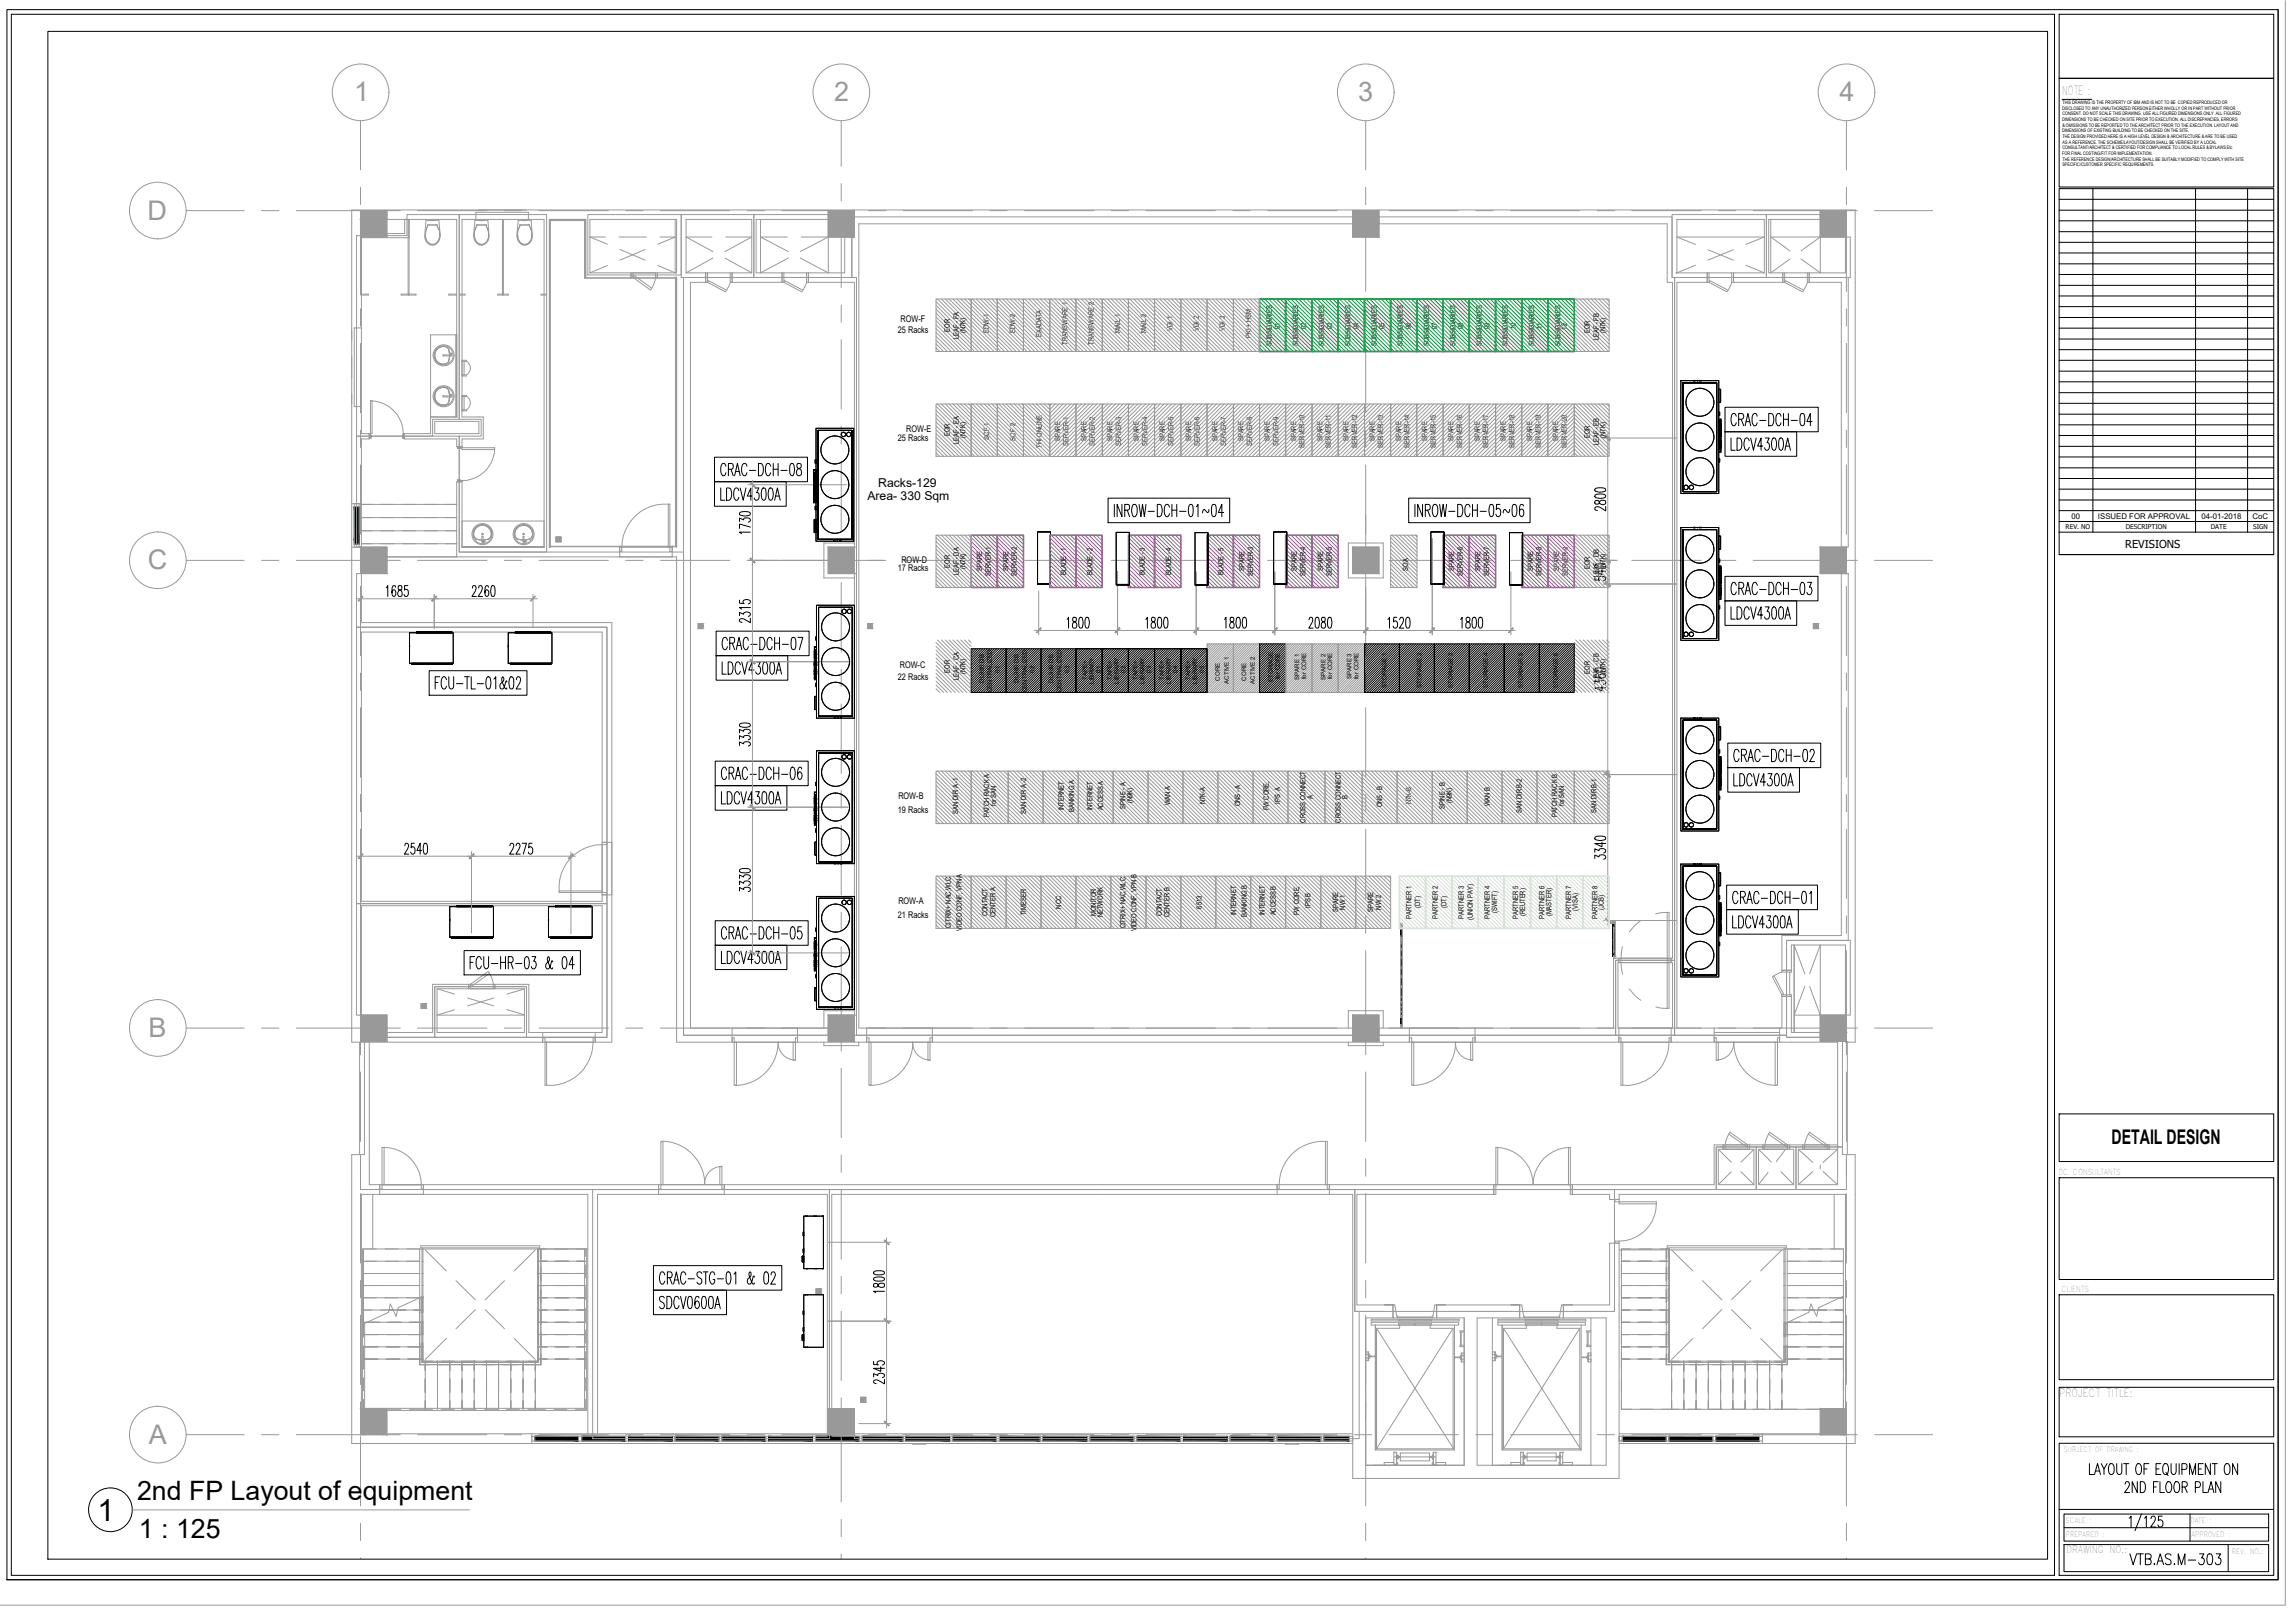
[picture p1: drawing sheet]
<svg xmlns="http://www.w3.org/2000/svg" width="420mm" height="297mm" viewBox="0 0 420 297" stroke-linecap="round" stroke-linejoin="round" font-family="sans-serif">
<defs><g id="words">
<text font-size="5.6" x="17.8" y="278.3">1</text>
<g font-size="4.9" fill="#999">
<text x="64.8" y="18.6">1</text>
<text x="152.7" y="18.6">2</text>
<text x="248.7" y="18.6">3</text>
<text x="336.8" y="18.6">4</text>
<text x="27" y="40.2">D</text>
<text x="27.1" y="104.2">C</text>
<text x="27.2" y="189.8">B</text>
<text x="27.2" y="264.2">A</text>
</g>
<g font-size="4.9">
<text x="25.1" y="274.6">2nd FP Layout of equipment</text>
<text x="25.4" y="281.5">1 : 125</text>
</g>
<text font-size="3.7" x="386.6" y="209.3">DETAIL DESIGN</text>
<g font-size="2.2">
<text x="377.5" y="17.3">NOTE :</text>
<text x="160.8" y="89.1">Racks-129</text>
<text x="158.8" y="91.4">Area- 330 Sqm</text>
</g>
<g font-size="2">
<text x="389.1" y="100.4">REVISIONS</text>
<text x="377" y="255.7">PROJECT TITLE:</text>
</g>
<text font-size="1.8" x="378.3" y="284.2">DRAWING NO.:</text>
<g font-size="1.7">
<text x="164.9" y="59">ROW-F</text>
<text x="164.4" y="61">25 Racks</text>
<text x="164.4" y="80.7">25 Racks</text>
<text x="165.9" y="79.1">ROW-E</text>
<text x="164.4" y="104.5">17 Racks</text>
<text x="165" y="103.1">ROW-D</text>
<text x="164.4" y="124.5">22 Racks</text>
<text x="164.7" y="122.2">ROW-C</text>
<text x="164.4" y="148.9">19 Racks</text>
<text x="164.5" y="146.2">ROW-B</text>
<text x="164.5" y="165.5">ROW-A</text>
<text x="164.4" y="168">21 Racks</text>
</g>
<g font-size="1.5">
<text x="376.9" y="215">DC CONSULTANTS</text>
<text x="377.4" y="236.4">CLIENTS</text>
</g>
<g font-size="1.4">
<text x="379.3" y="94.9">00</text>
<text x="384.1" y="94.9">ISSUED FOR APPROVAL</text>
<text x="403.1" y="94.9">04-01-2018</text>
<text x="412.4" y="95">CoC</text>
</g>
<g font-size="1.3">
<text x="173.9" y="60.7" transform="rotate(-90 173.9 60.7)">EOR</text>
<text x="175.5" y="62" transform="rotate(-90 175.5 62)">LEAF - FA</text>
<text x="176.7" y="60.9" transform="rotate(-90 176.7 60.9)">(N7K)</text>
<text x="181.1" y="60.9" transform="rotate(-90 181.1 60.9)">EDW-1</text>
<text x="185.8" y="60.9" transform="rotate(-90 185.8 60.9)">EDW-2</text>
<text x="190.7" y="61.7" transform="rotate(-90 190.7 61.7)">EXADATA</text>
<text x="195.5" y="63.1" transform="rotate(-90 195.5 63.1)">TRANSWARE 1</text>
<text x="200.3" y="63.1" transform="rotate(-90 200.3 63.1)">TRANSWARE 2</text>
<text x="205.1" y="60.9" transform="rotate(-90 205.1 60.9)">MAIL 1</text>
<text x="209.8" y="60.9" transform="rotate(-90 209.8 60.9)">MAIL 2</text>
<text x="214.7" y="60.5" transform="rotate(-90 214.7 60.5)">VDI 1</text>
<text x="219.5" y="60.5" transform="rotate(-90 219.5 60.5)">VDI 2</text>
<text x="224.2" y="60.5" transform="rotate(-90 224.2 60.5)">VDI 3</text>
<text x="229.1" y="61.9" transform="rotate(-90 229.1 61.9)">PKI + HSM</text>
<text x="232.8" y="63.4" transform="rotate(-90 232.8 63.4)">SUBSIDIARIES</text>
<text x="234.3" y="60.2" transform="rotate(-90 234.3 60.2)">01</text>
<text x="237.7" y="63.4" transform="rotate(-90 237.7 63.4)">SUBSIDIARIES</text>
<text x="239.1" y="60.2" transform="rotate(-90 239.1 60.2)">02</text>
<text x="242.4" y="63.4" transform="rotate(-90 242.4 63.4)">SUBSIDIARIES</text>
<text x="243.9" y="60.2" transform="rotate(-90 243.9 60.2)">03</text>
<text x="247.3" y="63.4" transform="rotate(-90 247.3 63.4)">SUBSIDIARIES</text>
<text x="248.7" y="60.2" transform="rotate(-90 248.7 60.2)">04</text>
<text x="252.1" y="63.4" transform="rotate(-90 252.1 63.4)">SUBSIDIARIES</text>
<text x="253.5" y="60.2" transform="rotate(-90 253.5 60.2)">05</text>
<text x="256.8" y="63.4" transform="rotate(-90 256.8 63.4)">SUBSIDIARIES</text>
<text x="258.3" y="60.2" transform="rotate(-90 258.3 60.2)">06</text>
<text x="261.7" y="63.4" transform="rotate(-90 261.7 63.4)">SUBSIDIARIES</text>
<text x="263.1" y="60.2" transform="rotate(-90 263.1 60.2)">07</text>
<text x="266.4" y="63.4" transform="rotate(-90 266.4 63.4)">SUBSIDIARIES</text>
<text x="267.9" y="60.2" transform="rotate(-90 267.9 60.2)">08</text>
<text x="271.3" y="63.4" transform="rotate(-90 271.3 63.4)">SUBSIDIARIES</text>
<text x="272.7" y="60.2" transform="rotate(-90 272.7 60.2)">09</text>
<text x="276.1" y="63.4" transform="rotate(-90 276.1 63.4)">SUBSIDIARIES</text>
<text x="277.5" y="60.2" transform="rotate(-90 277.5 60.2)">10</text>
<text x="280.8" y="63.4" transform="rotate(-90 280.8 63.4)">SUBSIDIARIES</text>
<text x="282.3" y="60.2" transform="rotate(-90 282.3 60.2)">11</text>
<text x="285.7" y="63.4" transform="rotate(-90 285.7 63.4)">SUBSIDIARIES</text>
<text x="286.9" y="60.3" transform="rotate(-90 286.9 60.3)">12</text>
<text x="291" y="60.9" transform="rotate(-90 291 60.9)">EOR</text>
<text x="292.7" y="62.3" transform="rotate(-90 292.7 62.3)">LEAF - FB</text>
<text x="293.9" y="60.9" transform="rotate(-90 293.9 60.9)">(N7K)</text>
<text x="173.9" y="79.9" transform="rotate(-90 173.9 79.9)">EOR</text>
<text x="175.5" y="81.3" transform="rotate(-90 175.5 81.3)">LEAF - EA</text>
<text x="176.7" y="80.1" transform="rotate(-90 176.7 80.1)">(N7K)</text>
<text x="181.1" y="80.5" transform="rotate(-90 181.1 80.5)">SCF 1</text>
<text x="185.9" y="80.6" transform="rotate(-90 185.9 80.6)">SCF 2</text>
<text x="190.7" y="81.9" transform="rotate(-90 190.7 81.9)">THI ONLINE</text>
<text x="194.1" y="80.8" transform="rotate(-90 194.1 80.8)">SPARE</text>
<text x="195.6" y="81.6" transform="rotate(-90 195.6 81.6)">SERVER-1</text>
<text x="198.9" y="80.8" transform="rotate(-90 198.9 80.8)">SPARE</text>
<text x="200.4" y="81.6" transform="rotate(-90 200.4 81.6)">SERVER-2</text>
<text x="203.7" y="80.8" transform="rotate(-90 203.7 80.8)">SPARE</text>
<text x="205.2" y="81.6" transform="rotate(-90 205.2 81.6)">SERVER-3</text>
<text x="208.5" y="80.8" transform="rotate(-90 208.5 80.8)">SPARE</text>
<text x="210.1" y="81.6" transform="rotate(-90 210.1 81.6)">SERVER-4</text>
<text x="213.3" y="80.8" transform="rotate(-90 213.3 80.8)">SPARE</text>
<text x="214.8" y="81.6" transform="rotate(-90 214.8 81.6)">SERVER-5</text>
<text x="218.1" y="80.8" transform="rotate(-90 218.1 80.8)">SPARE</text>
<text x="219.7" y="81.6" transform="rotate(-90 219.7 81.6)">SERVER-6</text>
<text x="222.9" y="80.8" transform="rotate(-90 222.9 80.8)">SPARE</text>
<text x="224.5" y="81.6" transform="rotate(-90 224.5 81.6)">SERVER-7</text>
<text x="227.7" y="80.8" transform="rotate(-90 227.7 80.8)">SPARE</text>
<text x="229.2" y="81.6" transform="rotate(-90 229.2 81.6)">SERVER-8</text>
<text x="232.5" y="80.8" transform="rotate(-90 232.5 80.8)">SPARE</text>
<text x="234.1" y="81.6" transform="rotate(-90 234.1 81.6)">SERVER-9</text>
<text x="237.3" y="80.8" transform="rotate(-90 237.3 80.8)">SPARE</text>
<text x="238.8" y="81.9" transform="rotate(-90 238.8 81.9)">SERVER-10</text>
<text x="242.1" y="80.8" transform="rotate(-90 242.1 80.8)">SPARE</text>
<text x="243.7" y="81.9" transform="rotate(-90 243.7 81.9)">SERVER-11</text>
<text x="246.9" y="80.8" transform="rotate(-90 246.9 80.8)">SPARE</text>
<text x="248.5" y="81.9" transform="rotate(-90 248.5 81.9)">SERVER-12</text>
<text x="251.7" y="80.8" transform="rotate(-90 251.7 80.8)">SPARE</text>
<text x="253.2" y="81.9" transform="rotate(-90 253.2 81.9)">SERVER-13</text>
<text x="256.5" y="80.8" transform="rotate(-90 256.5 80.8)">SPARE</text>
<text x="258.1" y="81.9" transform="rotate(-90 258.1 81.9)">SERVER-14</text>
<text x="261.3" y="80.8" transform="rotate(-90 261.3 80.8)">SPARE</text>
<text x="262.8" y="81.9" transform="rotate(-90 262.8 81.9)">SERVER-15</text>
<text x="266.1" y="80.8" transform="rotate(-90 266.1 80.8)">SPARE</text>
<text x="267.7" y="81.9" transform="rotate(-90 267.7 81.9)">SERVER-16</text>
<text x="270.9" y="80.8" transform="rotate(-90 270.9 80.8)">SPARE</text>
<text x="272.5" y="81.9" transform="rotate(-90 272.5 81.9)">SERVER-17</text>
<text x="275.7" y="80.8" transform="rotate(-90 275.7 80.8)">SPARE</text>
<text x="277.2" y="81.9" transform="rotate(-90 277.2 81.9)">SERVER-18</text>
<text x="280.5" y="80.8" transform="rotate(-90 280.5 80.8)">SPARE</text>
<text x="282.1" y="81.9" transform="rotate(-90 282.1 81.9)">SERVER-19</text>
<text x="285.3" y="80.8" transform="rotate(-90 285.3 80.8)">SPARE</text>
<text x="286.9" y="81.9" transform="rotate(-90 286.9 81.9)">SERVER-20</text>
<text x="291" y="80.2" transform="rotate(-90 291 80.2)">EOR</text>
<text x="292.7" y="81.5" transform="rotate(-90 292.7 81.5)">LEAF - EB</text>
<text x="293.9" y="80.1" transform="rotate(-90 293.9 80.1)">(N7K)</text>
<text x="173.9" y="103.9" transform="rotate(-90 173.9 103.9)">EOR</text>
<text x="175.5" y="105.3" transform="rotate(-90 175.5 105.3)">LEAF - DA</text>
<text x="176.7" y="104.1" transform="rotate(-90 176.7 104.1)">(N7K)</text>
<text x="179.8" y="104.5" transform="rotate(-90 179.8 104.5)">SPARE</text>
<text x="181.4" y="105.4" transform="rotate(-90 181.4 105.4)">SERVER-1</text>
<text x="184.7" y="104.5" transform="rotate(-90 184.7 104.5)">SPARE</text>
<text x="186.2" y="105.4" transform="rotate(-90 186.2 105.4)">SERVER-2</text>
<text x="195.2" y="105.2" transform="rotate(-90 195.2 105.2)">BLADE - 1</text>
<text x="200" y="105.2" transform="rotate(-90 200 105.2)">BLADE - 2</text>
<text x="209.6" y="105.2" transform="rotate(-90 209.6 105.2)">BLADE - 3</text>
<text x="214.4" y="105.2" transform="rotate(-90 214.4 105.2)">BLADE - 4</text>
<text x="224" y="105.2" transform="rotate(-90 224 105.2)">BLADE - 5</text>
<text x="227.8" y="104.5" transform="rotate(-90 227.8 104.5)">SPARE</text>
<text x="229.4" y="105.4" transform="rotate(-90 229.4 105.4)">SERVER-3</text>
<text x="237.4" y="104.5" transform="rotate(-90 237.4 104.5)">SPARE</text>
<text x="239" y="105.4" transform="rotate(-90 239 105.4)">SERVER-4</text>
<text x="242.2" y="104.5" transform="rotate(-90 242.2 104.5)">SPARE</text>
<text x="243.8" y="105.4" transform="rotate(-90 243.8 105.4)">SERVER-5</text>
<text x="257.8" y="104.4" transform="rotate(-90 257.8 104.4)">SOA</text>
<text x="266.2" y="104.5" transform="rotate(-90 266.2 104.5)">SPARE</text>
<text x="267.8" y="105.4" transform="rotate(-90 267.8 105.4)">SERVER-6</text>
<text x="271.1" y="104.5" transform="rotate(-90 271.1 104.5)">SPARE</text>
<text x="272.6" y="105.4" transform="rotate(-90 272.6 105.4)">SERVER-7</text>
<text x="280.7" y="104.5" transform="rotate(-90 280.7 104.5)">SPARE</text>
<text x="282.2" y="105.4" transform="rotate(-90 282.2 105.4)">SERVER-8</text>
<text x="285.5" y="104.5" transform="rotate(-90 285.5 104.5)">SPARE</text>
<text x="287" y="105.4" transform="rotate(-90 287 105.4)">SERVER-9</text>
<text x="291" y="104.2" transform="rotate(-90 291 104.2)">EOR</text>
<text x="292.7" y="105.6" transform="rotate(-90 292.7 105.6)">LEAF - DB</text>
<text x="293.9" y="104.1" transform="rotate(-90 293.9 104.1)">(N7K)</text>
<text x="173.9" y="123.1" transform="rotate(-90 173.9 123.1)">EOR</text>
<text x="175.5" y="124.5" transform="rotate(-90 175.5 124.5)">LEAF - CA</text>
<text x="176.7" y="123.3" transform="rotate(-90 176.7 123.3)">(N7K)</text>
<text x="291" y="123.3" transform="rotate(-90 291 123.3)">EOR</text>
<text x="292.7" y="124.7" transform="rotate(-90 292.7 124.7)">LEAF - CB</text>
<text x="293.9" y="123.3" transform="rotate(-90 293.9 123.3)">(N7K)</text>
<text x="175.4" y="148.9" transform="rotate(-90 175.4 148.9)">SAN DIR A -1</text>
<text x="181.1" y="149.6" transform="rotate(-90 181.1 149.6)">PATCH RACK A</text>
<text x="182.4" y="147.5" transform="rotate(-90 182.4 147.5)">for SAN</text>
<text x="187.9" y="148.9" transform="rotate(-90 187.9 148.9)">SAN DIR A -2</text>
<text x="194.7" y="148.3" transform="rotate(-90 194.7 148.3)">INTERNET</text>
<text x="196.6" y="148.7" transform="rotate(-90 196.6 148.7)">BANKING A</text>
<text x="200" y="148.3" transform="rotate(-90 200 148.3)">INTERNET</text>
<text x="202" y="148.3" transform="rotate(-90 202 148.3)">ACCESS A</text>
<text x="206.1" y="148.1" transform="rotate(-90 206.1 148.1)">SPINE - A</text>
<text x="207.3" y="147" transform="rotate(-90 207.3 147)">(N9K)</text>
<text x="214.2" y="147.4" transform="rotate(-90 214.2 147.4)">WAN A</text>
<text x="220.6" y="147.2" transform="rotate(-90 220.6 147.2)">N7K-A</text>
<text x="227" y="147.6" transform="rotate(-90 227 147.6)">ONS - A</text>
<text x="232.3" y="148.3" transform="rotate(-90 232.3 148.3)">FW CORE,</text>
<text x="234.4" y="147.1" transform="rotate(-90 234.4 147.1)">IPS A</text>
<text x="240.3" y="146.2" transform="rotate(-90 240.3 146.2)">A</text>
<text x="246.7" y="146.2" transform="rotate(-90 246.7 146.2)">B</text>
<text x="253.1" y="147.8" transform="rotate(-90 253.1 147.8)">ONS - B</text>
<text x="258.4" y="147.2" transform="rotate(-90 258.4 147.2)">N7K-B</text>
<text x="264.5" y="148.1" transform="rotate(-90 264.5 148.1)">SPINE - B</text>
<text x="265.8" y="147" transform="rotate(-90 265.8 147)">(N9K)</text>
<text x="272.8" y="147.6" transform="rotate(-90 272.8 147.6)">WAN B</text>
<text x="278.6" y="148.8" transform="rotate(-90 278.6 148.8)">SAN DIR B-2</text>
<text x="285.1" y="149.6" transform="rotate(-90 285.1 149.6)">PATCH RACK B</text>
<text x="286.4" y="147.5" transform="rotate(-90 286.4 147.5)">for SAN</text>
<text x="292.3" y="148.8" transform="rotate(-90 292.3 148.8)">SAN DIR B-1</text>
<text x="239" y="150.6" transform="rotate(-90 239 150.6)">CROSS CONNECT</text>
<text x="245.4" y="150.6" transform="rotate(-90 245.4 150.6)">CROSS CONNECT</text>
<text x="180.8" y="167.7" transform="rotate(-90 180.8 167.7)">CONTACT</text>
<text x="182.2" y="167.8" transform="rotate(-90 182.2 167.8)">CENTER A</text>
<text x="187.9" y="167.5" transform="rotate(-90 187.9 167.5)">TIMESER</text>
<text x="194.3" y="166.3" transform="rotate(-90 194.3 166.3)">NCC</text>
<text x="200.7" y="167.7" transform="rotate(-90 200.7 167.7)">MONITOR</text>
<text x="201.9" y="167.9" transform="rotate(-90 201.9 167.9)">NETWORK</text>
<text x="212.7" y="167.7" transform="rotate(-90 212.7 167.7)">CONTACT</text>
<text x="214.1" y="167.8" transform="rotate(-90 214.1 167.8)">CENTER B</text>
<text x="220" y="166.3" transform="rotate(-90 220 166.3)">6513</text>
<text x="226.3" y="167.5" transform="rotate(-90 226.3 167.5)">INTERNET</text>
<text x="228.3" y="167.8" transform="rotate(-90 228.3 167.8)">BANKING B</text>
<text x="231.6" y="167.5" transform="rotate(-90 231.6 167.5)">INTERNET</text>
<text x="233.6" y="167.5" transform="rotate(-90 233.6 167.5)">ACCESS B</text>
<text x="237.9" y="167.5" transform="rotate(-90 237.9 167.5)">FW CORE,</text>
<text x="239.9" y="166.2" transform="rotate(-90 239.9 166.2)">IPS B</text>
<text x="245" y="166.9" transform="rotate(-90 245 166.9)">SPARE</text>
<text x="246.3" y="166.5" transform="rotate(-90 246.3 166.5)">NW 1</text>
<text x="251.4" y="166.9" transform="rotate(-90 251.4 166.9)">SPARE</text>
<text x="252.9" y="166.5" transform="rotate(-90 252.9 166.5)">NW 2</text>
<text x="260" y="166.2" transform="rotate(-90 260 166.2)">(DT)</text>
<text x="264.8" y="166.2" transform="rotate(-90 264.8 166.2)">(DT)</text>
<text x="274.1" y="167.2" transform="rotate(-90 274.1 167.2)">(SWIFT)</text>
<text x="279.2" y="167.7" transform="rotate(-90 279.2 167.7)">(REUTER)</text>
<text x="284" y="167.7" transform="rotate(-90 284 167.7)">(MASTER)</text>
<text x="288.8" y="166.7" transform="rotate(-90 288.8 166.7)">(VISA)</text>
<text x="293.6" y="166.5" transform="rotate(-90 293.6 166.5)">(JCB)</text>
<text x="174.1" y="169.8" transform="rotate(-90 174.1 169.8)">CITRIX+ NAC,WLC</text>
<text x="176.1" y="170.4" transform="rotate(-90 176.1 170.4)">VIDEO CONF, VPN A</text>
<text x="206.1" y="169.9" transform="rotate(-90 206.1 169.9)">CITRIX+ NAC,WLC</text>
<text x="208.1" y="170.5" transform="rotate(-90 208.1 170.5)">VIDEO CONF, VPN B</text>
<text x="258.4" y="168.1" transform="rotate(-90 258.4 168.1)">PARTNER 1</text>
<text x="263.2" y="168.1" transform="rotate(-90 263.2 168.1)">PARTNER 2</text>
<text x="268" y="168.1" transform="rotate(-90 268 168.1)">PARTNER 3</text>
<text x="269.7" y="168.4" transform="rotate(-90 269.7 168.4)">(UNION PAY)</text>
<text x="272.8" y="168.1" transform="rotate(-90 272.8 168.1)">PARTNER 4</text>
<text x="278" y="168.1" transform="rotate(-90 278 168.1)">PARTNER 5</text>
<text x="282.8" y="168.1" transform="rotate(-90 282.8 168.1)">PARTNER 6</text>
<text x="287.7" y="168.1" transform="rotate(-90 287.7 168.1)">PARTNER 7</text>
<text x="292.4" y="168.1" transform="rotate(-90 292.4 168.1)">PARTNER 8</text>
<text x="377.9" y="265.8">SUBJECT OF DRAWING :</text>
<text x="378.2" y="278.8">SCALE :</text>
<text x="378.2" y="281.2">PREPARED :</text>
<text x="401" y="278.8">DATE :</text>
<text x="401.2" y="281.2">APPROVED :</text>
<text x="408.6" y="284.3">REV. NO.:</text>
</g>
<g font-size="1.2">
<text x="378.2" y="96.8">REV. NO</text>
<text x="389.2" y="96.8">DESCRIPTION</text>
<text x="404.7" y="96.8">DATE</text>
<text x="412.5" y="96.8">SIGN</text>
</g>
<g font-size="1.1">
<text x="180.1" y="124.9" transform="rotate(-90 180.1 124.9)">DL980 DB</text>
<text x="183" y="123.1" transform="rotate(-90 183 123.1)">01</text>
<text x="186.5" y="124.9" transform="rotate(-90 186.5 124.9)">DL980 DB</text>
<text x="189.4" y="123.1" transform="rotate(-90 189.4 123.1)">02</text>
<text x="192.8" y="124.9" transform="rotate(-90 192.8 124.9)">DL980 DB</text>
<text x="195.7" y="123.1" transform="rotate(-90 195.7 123.1)">03</text>
<text x="199" y="124.5" transform="rotate(-90 199 124.5)">TAPE+</text>
<text x="200.3" y="125.1" transform="rotate(-90 200.3 125.1)">LIBRARY</text>
<text x="201.5" y="123.1" transform="rotate(-90 201.5 123.1)">01</text>
<text x="203.5" y="124.5" transform="rotate(-90 203.5 124.5)">TAPE+</text>
<text x="204.8" y="125.1" transform="rotate(-90 204.8 125.1)">LIBRARY</text>
<text x="206" y="123.1" transform="rotate(-90 206 123.1)">02</text>
<text x="208.2" y="124.5" transform="rotate(-90 208.2 124.5)">TAPE+</text>
<text x="209.5" y="125.1" transform="rotate(-90 209.5 125.1)">LIBRARY</text>
<text x="210.8" y="123.1" transform="rotate(-90 210.8 123.1)">03</text>
<text x="213.1" y="124.5" transform="rotate(-90 213.1 124.5)">TAPE+</text>
<text x="214.4" y="125.1" transform="rotate(-90 214.4 125.1)">LIBRARY</text>
<text x="215.6" y="123.1" transform="rotate(-90 215.6 123.1)">04</text>
<text x="217.9" y="124.5" transform="rotate(-90 217.9 124.5)">TAPE+</text>
<text x="219.2" y="125.1" transform="rotate(-90 219.2 125.1)">LIBRARY</text>
<text x="220.4" y="123.1" transform="rotate(-90 220.4 123.1)">05</text>
<text x="223.4" y="124.6" transform="rotate(-90 223.4 124.6)">CORE</text>
<text x="225" y="125.1" transform="rotate(-90 225 125.1)">ACTIVE 1</text>
<text x="228.1" y="124.6" transform="rotate(-90 228.1 124.6)">CORE</text>
<text x="229.7" y="125.1" transform="rotate(-90 229.7 125.1)">ACTIVE 2</text>
<text x="233" y="124.8" transform="rotate(-90 233 124.8)">STORAGE</text>
<text x="234.3" y="124.3" transform="rotate(-90 234.3 124.3)">for CORE</text>
<text x="237.9" y="124.4" transform="rotate(-90 237.9 124.4)">SPARE 1</text>
<text x="239.1" y="124.3" transform="rotate(-90 239.1 124.3)">for CORE</text>
<text x="242.7" y="124.4" transform="rotate(-90 242.7 124.4)">SPARE 2</text>
<text x="243.9" y="124.3" transform="rotate(-90 243.9 124.3)">for CORE</text>
<text x="247.4" y="124.3" transform="rotate(-90 247.4 124.3)">SPARE 3</text>
<text x="248.7" y="124.3" transform="rotate(-90 248.7 124.3)">for CORE</text>
<text x="253.8" y="125.8" transform="rotate(-90 253.8 125.8)">STORAGE 1</text>
<text x="260.3" y="125.8" transform="rotate(-90 260.3 125.8)">STORAGE 2</text>
<text x="266" y="125.8" transform="rotate(-90 266 125.8)">STORAGE 3</text>
<text x="272.4" y="125.8" transform="rotate(-90 272.4 125.8)">STORAGE 4</text>
<text x="278.8" y="125.8" transform="rotate(-90 278.8 125.8)">STORAGE 5</text>
<text x="285.2" y="125.8" transform="rotate(-90 285.2 125.8)">STORAGE 6</text>
<text x="181.6" y="126.6" transform="rotate(-90 181.6 126.6)">CENTRALIZED</text>
<text x="188" y="126.6" transform="rotate(-90 188 126.6)">CENTRALIZED</text>
<text x="194.3" y="126.6" transform="rotate(-90 194.3 126.6)">CENTRALIZED</text>
</g>
<g font-size=".9">
<text x="377.5" y="20.1">DISCLOSED TO ANY UNAUTHORIZED PERSON EITHER WHOLLY OR IN PART WITHOUT PRIOR</text>
<text x="377.5" y="22.1">DIMENSIONS TO BE CHECKED ON SITE PRIOR TO EXECUTION. ALL DISCREPANCIES, ERRORS</text>
<text x="377.6" y="19">THIS DRAWING IS THE PROPERTY OF IBM AND IS NOT TO BE COPIED REPRODUCED OR</text>
<text x="377.6" y="21.1">CONSENT. DO NOT SCALE THIS DRAWING. USE ALL FIGURED DIMENSIONS ONLY. ALL FIGURED</text>
<text x="377.6" y="23.2">&amp; OMISSIONS TO BE REPORTED TO THE ARCHITECT PRIOR TO THE EXECUTION. LAYOUT AND</text>
<text x="377.5" y="24.2">DIMENSIONS OF EXISTING BUILDING TO BE CHECKED ON THE SITE.</text>
<text x="377.5" y="28.4">FOR FINAL COSTING/FIT FOR IMPLEMENTATION.</text>
<text x="377.6" y="25.3">THE DESIGN PROVIDED HERE IS A HIGH LEVEL DESIGN &amp; ARCHITECTURE &amp; ARE TO BE USED</text>
<text x="377.6" y="27.3">CONSULTANT/ARCHITECT &amp; CERTIFIED FOR COMPLIANCE TO LOCAL RULES &amp; BYLAWS Etc</text>
<text x="377.6" y="29.4">THE REFERENCE DESIGN/ARCHITECTURE SHALL BE SUITABLY MODIFIED TO COMPLY WITH SITE</text>
<text x="377.6" y="26.3">AS A REFERENCE. THE SCHEME/LAYOUT/DESIGN SHALL BE VERIFIED BY A LOCAL</text>
<text x="377.6" y="30.5">SPECIFIC/CUSTOMER SPECIFIC REQUIREMENTS.</text>
</g>
</g></defs>
<!-- layer: A-S-COLUMN-1 -->
<g fill="#999" stroke="#999" stroke-width=".18">
<path d="M333.2 257.8l4.8 4.6v-4.6zM333.2 257.8l4.8 4.6h-4.8z"/>
<path d="M333.2 262.4l4.8 .2v-.2zM333.2 262.4l4.8 .2h-4.8z"/>
<path d="M333.2 185.8l4.8 3.2v-3.2zM333.2 185.8l4.8 3.2h-4.8z"/>
<path d="M333.2 189l4.8 1.6v-1.6zM333.2 189l4.8 1.6h-4.8z"/>
<path d="M333.2 100.1l4.8 4.9v-4.9zM333.2 100.1l4.8 4.9h-4.8z"/>
<path d="M333.2 38.6l4.8 4.8v-4.8zM333.2 38.6l4.8 4.8h-4.8z"/>
<path d="M247.6 38.6l4.8 4.8v-4.8zM247.6 38.6l4.8 4.8h-4.8z"/>
<path d="M151.6 38.6l4.8 4.8v-4.8zM151.6 38.6l4.8 4.8h-4.8z"/>
<path d="M66 38.6l4.8 1.6v-1.6zM66 38.6l4.8 1.6h-4.8z"/>
<path d="M66 40.2l4.8 3.2v-3.2zM66 40.2l4.8 3.2h-4.8z"/>
<path d="M66 100.1l4.8 4.9v-4.9zM66 100.1l4.8 4.9h-4.8z"/>
<path d="M66 185.8l4.8 4.8v-4.8zM66 185.8l4.8 4.8h-4.8z"/>
<path d="M66 257.8l4.8 4.8v-4.8zM66 257.8l4.8 4.8h-4.8z"/>
<path d="M151.6 257.8l4.8 4.8v-4.8zM151.6 257.8l4.8 4.8h-4.8z"/>
<path d="M151.6 185.8l4.8 4.8v-4.8zM151.6 185.8l4.8 4.8h-4.8z"/>
<path d="M151.6 100.1l4.8 4.9v-4.9zM151.6 100.1l4.8 4.9h-4.8z"/>
<path d="M247.6 100.1l4.8 4.9v-4.9zM247.6 100.1l4.8 4.9h-4.8z"/>
<path d="M247.6 185.8l4.8 4.8v-4.8zM247.6 185.8l4.8 4.8h-4.8z"/>
</g>
<!-- layer: A-DETL-MBND-1 -->
<g fill="none" stroke="#999" stroke-width=".18">
<path d="M156.4 99.4h-5.6v6.4h5.6M246.8 99.4h6.4v6.4h-6.4zM327.7 177.9v4.2M328.5 173v16M150.8 190.7v.7h6.4v-.7M156.4 185h-5.6v3.2M246.8 188.2v-3.2h6.4v3.2M246.8 190.7v.7h6.4v-.7M69.5 218.6h8M69.9 216.8h7.2M315.8 209.5h4.2M315.8 210.3h4.2"/>
<path d="M323.1 209.5h4.1M323.1 210.3h4.1M330.4 209.5h4.1M330.4 210.3h4.1M255.8 241.2h6.4M255.8 241.1h6.4M279 241.2h6.5M279 241.1h6.5M97.4 264.2h150.2M97.4 262.4h10.2M109.4 262.4h42.1M156.4 262.4h91.2"/>
<path d="M167.1 264.2v.1h2.4v-.1M235.3 264.2v.1h2.4v-.1M296.4 264.2h26.3M296.4 262.4h26.3"/>
</g>
<!-- layer: A-S-COLUMN-2 -->
<g fill="none" stroke="#999" stroke-width=".18">
<path d="M156.4 38.6h-4.8v1.6M70.8 40.2v-1.6h-4.8v4.8h4.8v-.7M156.4 41v2.4h-1.8M247.6 41v-2.4h4.8v2.4M333.2 40.2v-1.6h4.8v4.8h-.1M66 100.1v4.9h.2M337.1 100.1h.9v4.9h-.9M66.2 185.8h-.2v4.8h4.8v-1.6M151.6 188.2v2.4h4.8v-2.4M247.6 188.2v2.4h4.8v-2.4M337.9 185.8h.1v4.8h-4.8v-1.6M152.3 257.8h-.7v4.8h.7"/>
<path d="M337.9 257.8h.1v4.8h-4.8v-.2"/>
</g>
<!-- layer: A-N-S-COLUMN-1 -->
<g fill="none" stroke="#999" stroke-width=".18">
<path d="M156.4 38.6v2.4M70.8 40.2v2.5M151.6 40.2v3.2h3M247.6 41v2.4h4.8v-2.4M333.2 40.2v3.2h4.7M66 100.1h4.8v4.9h-4.6M151.6 100.1h4.8v4.9h-4.8zM247.6 100.1h4.8v4.9h-4.8zM337.1 100.1h-3.9v4.9h3.9M66.2 185.8h4.6v3.2M151.6 188.2v-2.4h4.8v2.4M247.6 188.2v-2.4h4.8v2.4"/>
<path d="M337.9 185.8h-4.7v3.2M66 257.8h4.8v4.8h-4.8zM152.3 257.8h4.1v4.8h-4.1M337.9 257.8h-4.7v4.6"/>
</g>
<!-- layer: A-R-WALL-1 -->
<g fill="none" stroke="#999" stroke-width=".18">
<path d="M156.4 38.6v2.4M70.8 40.2h12.8v36.1h-4.8v3.1h-4.8v.9h9.6v1.5h1v-1.5h3.9v-4h-3.9v-36.1h2.5M74.1 40.2v2.5h-3.3M74.9 40.2v3.3h-8.7v16.5M96.7 40.2h2.9v59.9h-15v-11.9h-1v13.7h29.9v-1.9h-12.7v-59.6h6.2v10.5h8.5v-1h-7.5v-9.7h15.9v9.7h-3.5v1h3.3v49.1h-.6v1.9h.8v88.8h10.1v-2.5h-7.6v-136.5h2.8v-1.8h-3.6v-9.7h12v9.7h-3.6v1.8h9.2v-1.8h-4.8v-9.7h13.2M107.2 50.7v-10.5h-6.6v59.9h.2M123.7 50.7h.2v49.4M154.6 43.4v6.5h-6.6v1.8h8.4v136.5M247.6 41h-90.4v147.2h1.5v2.5h-12.7v-2.5h5.6M252.4 41h52.8v10.7h1v123.7h-.3v.8h.3v12h-.3v2.5h7.9v-2.5h-6.8v-136.5h5.5v-1.8h-5.7M333.2 40.2h-9.4v9.7h2.6v1.8h-9v-1.8h5.6v-9.7h-16v9.7M337.9 43.4v6.5h-6.7v1.8h5.9v48.4"/>
<path d="M66.2 74.4v5h1.4v.9h-1.4v11.9h-1.8v-53.8h275.2v152.3h-1.7M79.6 77.1h8.1v2.3h-8.1zM66 100.1h-1.6v90.6h1.4v20.6h-1.4v52.9h33v-1.8h-31.2v-43.8h3.3v-1.8h-1.9v-26.2M66.2 105v8.9h45.8v40.3h-1.8v-38.5h-44v49.3h44v-1.2h1.8v26.9h-3v-1.7h1.2v-23.2h-44v20M337.1 105v66.2h-10.9v6.4h1.8v-4.6h9.9v12.8M66.2 190.6v.1M70.8 189h8.4v-8.8h6.6v.8h-5.8v8h16v-8h-5.4v-.8h6.2v8.8h2.6v1.7h-31.8M247.6 188.2h-76.9v2.5h87.3v-2.5h-5.6M270 188.2h25.4v-12.8h1v.8h-.2v12h.2v2.5h-26.4zM333.2 189h-5.2v-6.6h-1.8v5.8h-.4v2.5h10.6v26.1h-7.2v-6.5h.8v-.8h-2.4v.8h.8v6.5h-6.5v-6.5h.8v-.8h-2.4v.8h.8v6.5h-6.5v-6.5h.9v-.8h-1.7v7.3h-25.9v1.8h6.8v.9h1.7v-.9h41.5v39.2M338.2 190.7v20.6h1.4v52.9h-16.9v-1.8h10.5M77.5 216.8h43.1v1.8h-11.2v43.8h-1.8v-43.8h-30.1z"/>
<path d="M243.4 216.8h30.1v1.8h-25.1v20.2h6.6v2.4h-5v27h18.1v-27h-5.1v-2.4h15.2v2.4h-7.8v27h23.6v-27h-7.8v-2.4h8.5v-11.3h1.7v43.1h-48.8v-52h-4.2zM336.4 209.5h-1.5v.8h1.5M152.3 257.8v-39.2h81.5v-1.8h-101.2v1.8h18.9v44.3h.8v-.3"/>
</g>
<!-- layer: A-R-WALL-2 -->
<g fill="none" stroke="#999" stroke-width=".18">
<path d="M156.4 38.6h-4.8v1.6M70.8 40.2v-1.6h-4.8v4.8h4.8v-.7M115.5 50.9h4.9M115.9 49.9h4.1M156.4 41v2.4h-1.8M247.6 41v-2.4h4.8v2.4M333.2 40.2v-1.6h4.8v4.8h-.1M64.4 92.2v7.9M66.2 92.2v7.9M113.5 100h9.6M66 100.1v4.9h.2M113.5 101.9h9.6"/>
<path d="M337.1 100.1h.9v4.9h-.9M110.2 154.6v8.8M112 154.2v9.6M296.8 176.2h8.8M296.8 175.4h8.8M66.2 185.8h-.2v4.8h4.8v-1.6M66.2 190.7h1.4M86.1 180.2h4.2M86.1 181h4.2M99.4 189h9.6M99.8 190.7h8.8M134 188.2h12"/>
<path d="M134.4 190.7h11.2M151.6 188.2v2.4h4.8v-2.4M158.7 188.2h12M159.1 190.7h11.2M247.6 188.2v2.4h4.8v-2.4M258 188.2h12M258.4 190.7h11.2M296.4 188.2h9.5M296.8 190.7h8.8M313.8 188.2h12M314.2 190.7h11.2M337.9 185.8h.1v4.8h-4.8v-1.6"/>
<path d="M69.5 218.6h8M69.9 216.8h7.2M120.6 218.6h12M121 216.8h11.2M315.8 209.5h4.2M315.8 210.3h4.2M323.1 209.5h4.1M323.1 210.3h4.1M330.4 209.5h4.1M330.4 210.3h4.1M152.3 257.8h-.7v4.8h.7M337.9 257.8h.1v4.8h-4.8v-.2"/>
</g>
<!-- layer: A-N-STAIR-1 -->
<g fill="none" stroke="#999" stroke-width=".18">
<path d="M66.2 92.3h17.4M66.2 99.5h17.4M66.2 97.1h17.4M66.2 94.7h17.4M70.8 101.9h12.8M66.5 230.8h10.3M66.5 233.1h10.3M66.5 235.3h10.3M66.5 239.8h10.3M76.8 228.6h-10.3v13.7l4.6-2.1 .4-1.5 1 2.2 .4-1.6 3.9-1.8h-10.3M77.3 228.6h.1v20.5h21v-20.5h.2M77.3 230.8h.1"/>
<path d="M77.3 233.1h.1M77.3 235.3h.1M77.3 237.5h.1M77.3 239.8h.1M77.4 237.2l-.1 .1M98.4 230.8h.2M98.4 233.1h.2M98.4 235.3h.2M98.4 237.5h.2M98.4 239.8h.2M99 228.6h8M99 230.8h8"/>
<path d="M99 233.1h8M99 235.3h8M99 237.5h8M99 239.8h8M296.8 228.8v29.1h36.4M296.8 228.6h8.3M296.8 230.8h8.3M296.8 233.1h8.3M296.8 235.3h8.3M296.8 237.5h8.3M296.8 239.8h8.3M305.4 228.6h.2"/>
<path d="M305.4 230.8h.2M305.4 233.1h.2M305.4 235.3h.2M305.4 237.5h.2M305.4 239.8h.2M326.6 230.8h.2M326.6 233.1h.2M326.6 235.3h.2M326.6 237.5h.2M326.6 239.8h.2M326.8 228.6h-.2v20.5h-21v-20.3M327.2 228.6h10.3v29.2"/>
<path d="M327.2 230.8h10.3M327.2 233.1h10.3M327.2 235.3h10.3M327.2 237.5h10.3M327.2 239.8h10.3M337.5 237.2l-4.5 2.1-.4 1.6-1.1-2.2-.4 1.5-3.9 1.8h10.3M66.5 242h10.3M66.8 248.7h10M66.8 244.2h10M66.8 246.5h10M77.3 248.7h.1M77.3 242h.1"/>
<path d="M77.3 244.2h.1M77.3 246.5h.1M77.9 249.1v.2M77.9 249.8v8M80.1 249.1v.2M80.1 249.8v8M82.3 249.1v.2M82.3 249.8v8M84.6 249.1v.2M84.6 249.8v8M86.8 249.1v.2M86.8 249.8v8"/>
<path d="M89.1 249.1v.2M89.1 249.8v8M91.3 249.1v.2M91.3 249.8v8M93.5 249.1v.2M93.5 249.8v8M95.8 249.1v.2M95.8 249.8v8M98 249.1v.2M98 249.8v8M98.4 248.7h.2M98.4 242h.2"/>
<path d="M98.4 244.2h.2M98.4 246.5h.2M99 248.7h8M99 242h8M99 244.2h8M99 246.5h8M296.8 248.7h8.3M296.8 242h8.3M296.8 244.2h8.3M296.8 246.5h8.3M305.4 248.7h.2M305.4 242h.2"/>
<path d="M305.4 244.2h.2M305.4 246.5h.2M306 249.1v.2M306 249.8v8.1M308.3 249.1v.2M308.3 249.8v8.1M310.5 249.1v.2M310.5 249.8v8.1M312.8 249.1v.2M312.8 249.8v8.1M315 249.1v.2M315 249.8v8.1"/>
<path d="M317.2 249.1v.2M317.2 249.8v8.1M319.5 249.1v.2M319.5 249.8v8.1M321.7 249.1v.2M321.7 249.8v8.1M324 249.1v.2M324 249.8v8.1M326.2 249.1v.2M326.2 249.8v8.1M326.6 248.7h.2M326.6 242h.2"/>
<path d="M326.6 244.2h.2M326.6 246.5h.2M326.8 242.2l-.2 .1M327.2 248.7h10.3M327.2 244.2h10.3M327.2 246.5h10.3"/>
</g>
<!-- layer: A-N-STAIR-2 -->
<g fill="none" stroke="#999" stroke-width=".18">
<path d="M66.2 99.5h2M66.2 97.1h2M66.2 94.7h2M66.2 92.3h2M69.7 99.5h2.4M69.7 97.1h2.4M69.7 94.7h2.4M69.7 92.3h2.4M73.7 99.5h2.4M73.7 97.1h2.4M73.7 94.7h2.4M73.7 92.3h2.4"/>
<path d="M77.7 99.5h2.4M77.7 97.1h2.4M77.7 94.7h2.4M77.7 92.3h2.4M81.6 99.5h2M81.6 97.1h2M81.6 94.7h2M81.6 92.3h2M66.5 230.8h2.4M66.5 233.1h2.4M66.5 235.3h2.4M66.5 237.5h2.4"/>
<path d="M66.5 239.8h1.6M66.5 228.6h2.4M69.7 239.8h4.6M70.5 237.5h2.4M70.5 230.8h2.4M70.5 233.1h2.4M70.5 235.3h2.4M70.5 228.6h2.4M74.5 230.8h2.3M74.5 233.1h2.3M74.5 235.3h2.3M74.5 237.5h2.9"/>
<path d="M74.5 228.6h2.3M75.6 239.8h1.8M77.3 230.8h.1M77.3 233.1h.1M77.3 235.3h.1M77.3 228.6h.1M77.4 237.2v3M98.4 230.8h1.8M98.4 233.1h1.8M98.4 235.3h1.8M98.4 237.5h1.8M98.4 239.8h1.8"/>
<path d="M98.4 231.5v2.4M98.4 235.5v2.4M98.4 239.5v2.3M100 228.6h-1.6v1.3M101.6 230.8h2.6M101.6 233.1h2.6M101.6 235.3h2.6M101.6 237.5h2.6M101.6 239.8h2.6M101.6 228.6h2.4M105.6 230.8h1.6M105.6 233.1h1.6"/>
<path d="M105.6 235.3h1.6M105.6 237.5h1.6M105.6 239.8h1.6M105.6 228.6h1.6v1.3M107.2 231.5v2.4M107.2 235.5v2.4M107.2 239.5v2.3M296.8 230.8h1.6M296.8 233.1h1.6M296.8 235.3h1.6M296.8 237.5h1.6M296.8 239.8h1.6"/>
<path d="M296.8 231.5v2.4M296.8 235.5v2.4M296.8 239.5v2.3M298.4 228.6h-1.6v1.3M299.8 230.8h2.6M299.8 233.1h2.6M299.8 235.3h2.6M299.8 237.5h2.6M299.8 239.8h2.6M300.1 228.6h2.3M303.7 230.8h1.9M303.7 233.1h1.9"/>
<path d="M303.7 235.3h1.9M303.7 237.5h1.9M303.7 239.8h1.9M304 228.6h1.6v1.3M305.6 231.5v2.4M305.6 235.5v2.4M305.6 239.5v2.3M326.6 230.8h.2M326.6 233.1h.2M326.6 235.3h.2M326.6 237.5h.2M326.6 239.8h.2"/>
<path d="M326.6 228.6h.2M327.2 230.8h2.4M327.2 233.1h2.4M327.2 235.3h2.4M327.2 237.5h2M327.2 239.8h1.2M327.2 228.6h2.4M330 239.8h4.4M330.8 237.5h2.4M331.1 230.8h2.4M331.1 233.1h2.4M331.1 235.3h2.4"/>
<path d="M331.1 228.6h2.4M334.8 237.5h2.7M335.1 230.8h2.4M335.1 233.1h2.4M335.1 235.3h2.4M335.1 228.6h2.4M336 239.8h1.5M337.5 237.2v3M66.5 242h3.1M66.5 244.2h2.7M66.5 246.5h2.7M66.5 248.7h2.7"/>
<path d="M66.5 256.1v1.8h2.9M66.5 242.3v2.4M66.5 246.3v4.3M66.5 252.2v2.3M70.6 244.2h2.6M70.6 246.5h2.6M70.6 248.7h2.6M70.8 242h2.7M71 257.9h2.4M74.6 244.2h2.8M74.6 246.5h2.8M74.6 248.7h2.8"/>
<path d="M74.8 242h2.6M75 257.9h4.2M77.4 245.8v3.3h1.8M77.4 241.8v2.4M77.9 249.1v1.8M77.9 252.3v2.6M77.9 256.3v1.6M80.1 249.1v1.8M80.1 252.3v2.6M80.1 256.3v1.6M80.8 249.1h2.4M80.8 257.9h2.4"/>
<path d="M82.3 249.1v1.8M82.3 252.3v2.6M82.3 256.3v1.6M84.6 249.1v1.8M84.6 252.3v2.6M84.6 256.3v1.6M84.8 249.1h2.3M84.8 257.9h2.3M86.8 249.1v1.8M86.8 252.3v2.6M86.8 256.3v1.6M88.7 249.1h2.4"/>
<path d="M88.7 257.9h2.4M89.1 249.1v1.8M89.1 252.3v2.6M89.1 256.3v1.6M91.3 249.1v1.8M91.3 252.3v2.6M91.3 256.3v1.6M92.7 249.1h2.4M92.7 257.9h2.4M93.5 249.1v1.8M93.5 252.3v2.6M93.5 256.3v1.6"/>
<path d="M95.8 249.1v1.8M95.8 252.3v2.6M95.8 256.3v1.6M96.6 257.9h3.2M98 249.1v1.8M98 252.3v2.6M98 256.3v1.6M98.4 242h1.8M98.4 244.2h1.8M98.4 246.5h1.8M98.4 248.7h1.8M98.4 247.4v1.7h-1.8"/>
<path d="M98.4 243.4v2.4M101.4 257.9h2.4M101.6 242h2.6M101.6 244.2h2.6M101.6 246.5h2.6M101.6 248.7h2.6M105.6 242h1.6M105.6 244.2h1.6M105.6 246.5h1.6M105.6 248.7h1.6M107.2 256.1v1.8h-1.8M107.2 243.4v2.4"/>
<path d="M107.2 247.4v3.2M107.2 252.2v2.3M296.8 242h1.6M296.8 244.2h1.6M296.8 246.5h1.6M296.8 248.7h1.6M296.8 256.1v1.8h1.9M296.8 243.4v2.4M296.8 247.4v3.2M296.8 252.2v2.3M299.8 242h2.6M299.8 244.2h2.6"/>
<path d="M299.8 246.5h2.6M299.8 248.7h2.6M300.2 257.9h2.4M303.7 242h1.9M303.7 244.2h1.9M303.7 246.5h1.9M303.7 248.7h1.9M304.2 257.9h3.2M305.6 243.4v2.4M305.6 247.4v1.7h1.8M306 249.1v2M306 252.3v2.7"/>
<path d="M306 256.3v1.6M308.3 249.1v2M308.3 252.3v2.7M308.3 256.3v1.6M309 249.1h2.4M309 257.9h2.4M310.5 249.1v2M310.5 252.3v2.7M310.5 256.3v1.6M312.8 249.1v2M312.8 252.3v2.7M312.8 256.3v1.6"/>
<path d="M312.9 249.1h2.4M312.9 257.9h2.4M315 249.1v2M315 252.3v2.7M315 256.3v1.6M316.9 249.1h2.4M316.9 257.9h2.4M317.2 249.1v2M317.2 252.3v2.7M317.2 256.3v1.6M319.5 249.1v2M319.5 252.3v2.7"/>
<path d="M319.5 256.3v1.6M320.9 249.1h2.4M320.9 257.9h2.4M321.7 249.1v2M321.7 252.3v2.7M321.7 256.3v1.6M324 249.1v2M324 252.3v2.7M324 256.3v1.6M324.9 257.9h4.2M326.2 249.1v2M326.2 252.3v2.7"/>
<path d="M326.2 256.3v1.6M326.6 242h.2M326.6 244.2h3M326.6 246.5h3M326.6 248.7h3M326.6 246.3v2.8h-1.7M326.6 242.3v2.4M327.2 242h2.4M330.7 257.9h2.3M330.8 244.2h2.7M330.8 246.5h2.7M330.8 248.7h2.7"/>
<path d="M331.2 242h2.3M334.8 244.2h2.7M334.8 246.5h2.7M334.8 248.7h2.7M335.2 242h2.3M337.5 256.1v1.8h-2.9M337.5 241.8v2.4M337.5 245.8v4.8M337.5 252.2v2.3"/>
</g>
<!-- layer: A-DETL-LLIN-1 -->
<path d="M307 43.4h16M324.2 43.4h9v6.5" fill="none" stroke="#999" stroke-width=".18"/>
<!-- layer: A-DETL-1 -->
<g fill="none" stroke="#999" stroke-width=".18">
<path d="M110.8 43.4h-2.8l3.2 1.3M111.2 48.6l-3.2 1.3M113.3 43.4h5M113.5 45.7l4.6 1.9M118.1 45.7l-4.6 1.9M120.4 48.6l3.2 1.3M120.8 43.4h2.8l-3.2 1.3M130.3 43.4h-4.7l4.9 2.6M130.5 47.2l-4.9 2.7M132.7 47.2l4.9 2.7M132.9 43.4h4.7l-4.9 2.6M144.1 43.4h-4.9l5.1 2.6"/>
<path d="M144.3 47.2l-5.1 2.7M146.5 47.2l5.1 2.7M146.7 43.4h4.9l-5.1 2.6M307 43.4l3.4 1.3M310.4 48.5l-3.4 1.4M312.7 45.7l4.6 1.9M317.3 45.7l-4.6 1.9M319.6 48.5l3.4 1.4M323 43.4l-3.4 1.3M324.2 43.4l3.5 2.5M327.7 47.4l-3.5 2.5M329.7 47.4l3.5 2.5"/>
<path d="M333.2 43.4l-3.5 2.5M328.5 173l1.9 5.2M333.2 173l-1.9 5.2M80 181l3.2 .9M83.2 184.8l-3.2 1M85.6 182.7l4.8 1.4M90.4 182.7l-4.8 1.4M92.8 184.8l3.2 .9M96 181l-3.2 .9M330.4 180.5l-1.9 5.3M331.3 180.5l1.9 5.3M314.6 210.3l2.3 2.4"/>
<path d="M316.9 214.4l-2.3 2.4M318.7 214.4l2.4 2.4M321.1 210.3l-2.4 2.4M321.9 210.3l2.4 2.4M323.7 214.6l-1.8 2.2M326.1 214.4l2.3 2.4M326.9 210.3l-1.7 2.3M329.2 210.3l2.7 2.5M331.9 214.4l-2.7 2.4M333.8 214.4l2.6 2.4M336.4 210.3l-2.6 2.5M77.9 228.8l3.8 3.8"/>
<path d="M83.5 234.4l3.5 3.5M87 239.7l-3.5 3.5M88.8 239.7l3.6 3.5M92.4 234.4l-3.6 3.5M98 228.8l-3.9 3.8M306 228.8l3.9 3.8M311.7 234.4l3.5 3.5M315.2 239.7l-3.5 3.5M317 239.7l3.5 3.5M320.5 234.4l-3.5 3.5M326.2 228.8l-3.9 3.8M81.7 245l-3.8 3.8"/>
<path d="M94.1 245l3.9 3.8M309.9 245l-3.9 3.8M322.3 245l3.9 3.8"/>
</g>
<!-- layer: A-D-FLOOR-1 -->
<g fill="none" stroke="#999" stroke-width=".18">
<path d="M115.9 49.9h4.1M123.6 40.2v9.7M129.5 49.9h4.2M139.2 40.2v9.7M143.5 49.9h4.2M151.6 43.4v6.5M312.9 49.9h4.1M324.2 40.2v9.7M326.7 49.9h4.2M70.8 101.9h12.8M113.5 101.9h9.6M113.8 100.1h8.8"/>
<path d="M110.2 154.6v8.8M112 154.2v9.6M296.8 176.2h8.8M296.8 175.4h8.8M328.5 173v16M86.1 181h4.2M99.4 189.9h9.6M99.8 190.7h8.8M134 188.2h12M134.4 190.7h11.2M158.7 188.2h12M159.1 190.7h11.2"/>
<path d="M258 188.2h12M258.4 190.7h11.2M296.4 188.2h9.5M296.8 190.7h8.8M313.8 189h12M314.2 190.7h11.2M68.2 218.6v10M69.9 216.8h7.2M120.6 218.6h12M121 216.8h11.2M233.8 218.6h9.6M234.2 216.8h8.8"/>
<path d="M273.9 216.8h13.6M315.8 210.3h4.2M323.1 210.3h4.1M330.4 210.3h4.1M335.8 218.6v10M77.4 228.6h21.2M99 228.6h8M107.4 228.6h.2M296.4 228.8h8.7M305.4 228.8h21.2M255.8 241.1h6.4M279 241.1h6.5"/>
<path d="M108.5 262.4v.5"/>
</g>
<!-- layer: A-DETL-MLIN-1 -->
<path d="M333.2 213.2v.7" fill="none" stroke="#999" stroke-width=".18"/>
<!-- layer: 0-1 -->
<path d="M333.2 173v12.8h-4.7M80 185.8h16" fill="none" stroke="#999" stroke-width=".18"/>
<!-- layer: A-N-DOOR-1 -->
<path d="M67.8 73.3a6.1 6.1 0 0 1 6 6.1M90.6 81.9a5.9 5.9 0 0 1-6.1 6.1M122.3 92.3a8 8 0 0 0-8.5 7.8M110.2 154.6a7.8 7.8 0 0 0-7.8 8.5M108.6 190.7a7.9 7.9 0 0 1-8.5 7.9M305.6 190.7a7.9 7.9 0 0 1-8.5 7.9M70.3 210a6.8 6.8 0 0 1 6.8 6.8M242.7 208.9a8 8 0 0 0-8.5 7.9M273.9 210a6.8 6.8 0 0 1 6.8 6.8 6.8 6.8 0 0 1 6.8-6.8M303.2 220.3a6.8 6.8 0 0 1-6.8 6.8" fill="none" stroke="#999" stroke-width=".18"/>
<!-- layer: A-N-DOOR-2 -->
<g fill="none" stroke="#999" stroke-width=".18">
<path d="M115.5 49.9h.4v.8h-.4zM115.9 50.7l.2-.3 3.2 2.3M115.9 50.7l3.2 2.4M120 49.9h.4v.8h-.4zM120 50.7l-.2 1-.7 1.3M129.2 49.9h.3v1.8h-.3zM129.5 51.7l.2-.3 3.3 1.7M133.7 49.9h.3v1.8h-.3zM133.7 51.7l-.9 1.7-3.3-1.7M143.2 49.9h.3v1.8h-.3zM143.5 51.7l.2-.3 3.3 1.7M147.7 49.9h.3v1.8h-.3z"/>
<path d="M147.7 51.7l-.9 1.7-3.3-1.7M312.5 49.9h.4v1.8h-.4zM312.9 51.7l.2-.3 3.3 1.7M312.9 51.7l3.2 1.7M317 49.9h.4v1.8h-.4zM317.1 51.7l-.9 1.7M326.4 49.9h.3v1.8h-.3zM326.7 51.7l.2-.3 3.3 1.7M330.9 49.9h.3v1.8h-.3zM330.9 51.7l-.9 1.7-3.3-1.7M67.8 79.4v.5h.1M67.9 79.7v.2"/>
<path d="M67.9 79.7h.1M67.9 79.7v.5M67.9 79.7v.5h-.3v-.8h.5v-6.1h-.3v6.6M73.7 79.7h.1M73.7 79.7v.5h.3v-.8h-.2v.5M73.7 79.7v.2M73.8 79.4v.5h-.1M83.8 87.9h.4M84 82.1v-.2h6.6v.4h-6v-.5h-.8v.3h.4M84 87.9v.1h.5v.2M84.1 81.9l.1 .1M84.2 87.9h.1"/>
<path d="M84.2 82.1h.1M84.2 87.8h-.4v.4h.8v-.2l-.5-.1M84.5 81.8v.1M122.3 92.3h.3v8.7h.5v-.9h-.8zM113.5 100.1h.3v.9h-.3zM110.2 154.2h.8v.4h-.8zM89.4 177.8l-3.3 2.4M89.4 177.8l.7 1.4 .2 .9M89.6 178.2l-3.2 2.3-.3-.3M102.4 163.1h7.8v.7h.8v-.4h-8.6zM296.4 175.4h.4v.8h-.4zM305.2 167h.4v17.6h-.4z"/>
<path d="M305.6 175.4h.3v.8h-.7M324.5 178.8l1.7 3.3M324.8 178.6l1.7 3.3-.3 .2M326.2 177.6h1.8v.3h-1.8zM326.2 177.9l-1.7 .9M85.8 180.2h.3v.8h-.3zM90.3 180.2h.3v.8h-.3zM99.4 189.9v.8h.7v7.9h-.3v-8.7zM108.6 189.9h.4v.8h-.4zM134 189.9v.8h.8v7.9h-.4v-8.7zM142.5 190.7a7.9 7.9 0 0 1-8 8M142.5 190.7a3.2 3.2 0 0 0 3.2 3.3"/>
<path d="M145.6 189.9v4.1h-.4v-3.3h.8v-.8zM158.7 189.9v.8h.8v7.9h-.4v-8.7zM167.1 190.7a3.2 3.2 0 0 0 3.2 3.3M167.1 190.7a7.9 7.9 0 0 1-7.9 8M170.3 189.9v4.1h-.4v-3.3h.8v-.8zM258 189.9v.8h.8v7.9h-.4v-8.7zM266.4 190.7a3.2 3.2 0 0 0 3.2 3.3M266.5 190.7a7.9 7.9 0 0 1-7.9 8M269.6 189.9v4.1h-.4v-3.3h.8v-.8zM296.4 189.9v.8h.7v7.9h-.3v-8.7zM305.6 189.9h.3v.8h-.3zM313.8 189.9v.8h.8v3.3h-.4v-4.1z"/>
<path d="M317.4 190.7a3.2 3.2 0 0 1-3.2 3.3M317.4 190.7a7.9 7.9 0 0 0 8 8M325.4 189.9v8.7h-.4v-7.9h.8v-.8zM326.2 182.1h1.8v.3h-1.8zM69.9 210h.4v6.8h-.8v.8h.4zM77.1 216.8h.4v.8h-.4zM121 209h.4v7.8h-.8v.8h.4zM121.1 208.9a7.9 7.9 0 0 1 7.9 7.9M131.8 213.5h.4v4.1h.4v-.8h-.8zM132.2 213.5a3.2 3.2 0 0 0-3.2 3.3M233.8 216.8h.4v.8h-.4zM242.7 208.9h.3v8.7h.4v-.8h-.7z"/>
<path d="M273.9 210h.3v6.8h-.7v1.8h.4zM287.1 210h.4v8.6h.4v-1.8h-.8zM295.7 219.5v.4h7.5v.4h-6.8v-.8zM315.5 209.5h.3v.8h-.3zM316.5 207.5l3.2 2.4 .3-.4M316.7 207.2l3.3 2.3M316.7 207.2l-.6 1.3-.3 1M320 209.5h.3v.8h-.3zM322.7 209.5h.4v.8h-.4zM323.1 209.5l.2-1 .7-1.3 3.2 2.3M323.8 207.5l3.2 2.4 .2-.4M327.2 209.5h.4v.8h-.4z"/>
<path d="M330 209.5h.4v.8h-.4zM330.4 209.5l.2-1 .7-1.3 3.2 2.3M331 207.5l3.3 2.4 .2-.4M334.5 209.5h.4v.8h-.4zM253.4 238.8h2l.4 2.4h-.8v-2.4zM254 238.8h.5M254.2 238.7v.1M262.7 238.8h1.9h-1.6v2.4h-.8zM276.6 238.8h2l.4 2.4h-.8v-2.4zM277.2 238.8h.5M277.4 238.7v.1M285.9 238.8h1.9h-1.6v2.4h-.7z"/>
<path d="M295.7 227.1h.7v.4h-.7zM250 247.4h.5v1.6h-.5M250 248.5h.5M250 247.9h.5M250 241.2v27h18.1v-27M250.6 248.6h.1M250.6 247.9h.1M250.6 247.4v1.6M250.6 247.9l.1 .2M250.7 248.3l-.1 .3M250.7 248.1h.1M250.7 248.3h.1"/>
<path d="M250.7 248.2h.9v.1h-.8M250.8 248.2h.1M250.8 248.3h.1M251 241.5h16.1v.3h-16.1zM251 242h16v.5h-16zM251.8 242.5v22.9h14.5M252 243.1l14.3 22.3M252 243.1v22.1M256 242.5v-.2h6v.2M256 241.5v.3M256.2 242.5v.6h-4.2M259 242.3v.2"/>
<path d="M261.8 242.5v.6h4.2M262 241.5v.3M266 243.1v22.1h-14M266 243.1l-14 22.1M266.3 242.5v22.9M267.3 248.4h.1M267.3 248.5h.1M267.3 248.4h-.9v.1h1M267.4 248.4h.1M267.4 248.5h.1M267.4 243.8v2.4M267.4 248.5l.1 .3"/>
<path d="M267.5 248.8h.1M267.5 248.1h.1M267.5 248.1l-.1 .3M267.5 243.8v2.4M267.5 247.6v1.6M267.6 248.7h.5M267.6 248.1h.5M268.1 247.6h-.5v1.6h.5M268.1 246.2h-.8v.3h.8M268.1 243.6h-.8v.2h.8M273.2 247.4h.5v1.6h-.5M273.2 241.2v27h18.1v-27"/>
<path d="M273.2 248.5h.5M273.2 247.9h.5M273.8 248.6h.1M273.8 247.4v1.6M273.8 247.9h.1M273.8 247.9l.1 .2M273.9 248.3l-.1 .3M273.9 248.1h.1M273.9 248.3h.1M273.9 248.2h.9v.1h-.8M274 248.2h.1M274 248.3h.1"/>
<path d="M274.2 241.5h16.1v.3h-16.1zM274.2 242h16v.5h-16zM275 242.5v22.9h14.5M275.3 243.1l14.2 22.3M275.3 243.1v22.1M279.2 241.5v.3M279.2 242.5v-.2h6v.2M279.4 242.5v.6h-4.1M282.2 242.3v.2M285 242.5v.6h4.2M285.2 241.5v.3M289.2 243.1l-13.9 22.1"/>
<path d="M289.2 243.1v22.1h-13.9M289.5 242.5v22.9M290.5 248.4h.1M290.5 248.5h.1M290.5 248.4h-.9v.1h1M290.6 248.4h.1M290.6 248.5h.1M290.6 243.8v2.4M290.6 248.5l.1 .3M290.7 248.8h.1M290.7 248.1h.1M290.7 248.1l-.1 .3"/>
<path d="M290.7 247.6v1.6M290.7 243.8v2.4M290.8 248.7h.5M290.8 248.1h.5M291.3 247.6h-.5v1.6h.5M291.3 246.2h-.8v.3h.8M291.3 243.6h-.8v.2h.8M255.2 265.8h.1M255.2 265.8h.5v2.2h-.5zM255.2 267.7h-1.8v.5M255.2 266.6h7.6M255.7 265.8v2.2"/>
<path d="M255.7 267.7h.2v.5M255.7 266.4v.2M255.7 266.8v.1M255.8 266.6h.4v.1M255.8 266.6h.1M255.8 266.4h.1M255.8 266.8h.1M255.8 266.9h.1M255.8 266.6h.4M255.8 266.3h.1M255.8 266.7h.4M255.8 267h.1"/>
<path d="M256.4 265.9h5.3v1.5h-5.3zM261.9 266.6h.4M261.9 266.7h.4M262.2 267h.1M262.2 266.3h.1M262.3 266.8h.1M262.3 266.9h.1M262.3 266.6h-.4v.1M262.3 266.6h.1M262.3 266.4h.1M262.3 266.4v.2M262.3 266.8v.1"/>
<path d="M262.4 265.8h.5v2.2h-.5zM262.4 267.7h-.2v.5M262.4 265.8v2.2M262.9 265.8h.1M262.9 267.7h1.8v.5M278.4 265.8h.1M278.4 267.7h-1.8v.5M278.4 265.8h.4v2.2h-.4zM278.4 266.6h7.6M278.9 267.7h.2v.5M278.9 266.4v.2M278.9 266.8v.1"/>
<path d="M279 266.6h.4v.1M279 266.6h.1M279 266.4h.1M279 266.8h.1M279 266.9h.1M279 266.6h.4M279 266.3h.1M279 266.7h.4M279 267h.1M279.6 265.9h5.3v1.5h-5.3zM285.1 266.6h.4M285.1 266.7h.4"/>
<path d="M285.1 266.6v.1M285.5 267h.1M285.5 266.3h.1M285.5 266.8h.1M285.5 266.9h.1M285.5 266.6h.1M285.5 266.4h.1M285.5 266.4v.2M285.5 266.8v.1M285.6 265.8h.5v2.2h-.5zM285.6 267.7h-.2v.5M285.6 265.8v2.2"/>
<path d="M286.1 265.8h.1M286.1 267.7h1.8v.5"/>
</g>
<!-- layer: A-N-DOOR-3 -->
<path d="M296.8 176.2l.3 2.1M297 173.3l-.2 2.1M300.4 168.5l-1.1 .9-1 1.1M305.2 167l-2.1 .2M298.3 181l1 1.1 1.1 1M303.1 184.3l1 .2 1.1 .1" fill="none" stroke="#999" stroke-width=".18"/>
<!-- layer: A-LINE-3-1 -->
<path d="M66.5 228.6h-.1v29.2M76.8 228.6h.5v20.7h21.3v-20.7h.4v21.2h-22.2zM77 228h21.8v.4h-21.8zM77.3 237.3l-.5 .2M305.1 228.6h.3v20.7h21.4v-20.7h.4v21.2h-22.1zM305.2 228h21.8v.4h-21.8zM66.8 242.2v15.6h40.2v-29.2h.4v29.5h-36.6M327.2 242l-.4 .2" fill="none" stroke="#999" stroke-width=".18"/>
<!-- layer: A-N-DOOR-4 -->
<path d="M254 238.7h.5M254.1 238.7v.1M254.3 238.7v.1M277.2 238.7h.5M277.3 238.7v.1M277.5 238.7v.1" fill="none" stroke="#000" stroke-width=".18"/>
<!-- layer: A-LINE-3-2 -->
<g fill="none" stroke="#999" stroke-width=".18">
<path d="M76.8 237.5v2.9M77.3 237.3v3M98.6 230.2v-1.6h.4v1.8M98.6 231.8v2.4M98.6 235.8v2.4M98.6 239.8v2.3M99 232v2.4M99 236v2.4M99 239.9v2.4M305.1 232v2.4M305.1 236v2.4M305.1 239.9v2.4"/>
<path d="M305.4 230.2v-1.6h-.3v1.8M305.4 231.8v2.4M305.4 235.8v2.4M305.4 239.8v2.3M76.8 245.9v3.9h1.9M76.8 241.9v2.4M77.3 245.8v3.5h1.6M77.3 241.8v2.4M80.3 249.8h2.4M80.5 249.3h2.3M84.2 249.8h2.4M84.5 249.3h2.3"/>
<path d="M88.2 249.8h2.4M88.4 249.3h2.4M92.2 249.8h2.4M92.4 249.3h2.4M98.6 247.7v1.6h-2.2M98.6 243.7v2.4M99 247.9v1.9h-2.8M99 243.9v2.4M305.1 243.9v2.4M305.1 247.9v1.9h2.8M305.4 243.7v2.4M305.4 247.7v1.6h2.3"/>
<path d="M309.3 249.3h2.4M309.5 249.8h2.4M313.2 249.3h2.4M313.4 249.8h2.4M317.2 249.3h2.4M317.4 249.8h2.4M321.2 249.3h2.4M321.4 249.8h2.4M326.8 246.3v3h-1.6M326.8 242.2v2.5M327.2 246.2v3.6h-1.8M327.2 242v2.6"/>
</g>
<!-- layer: A-N-GLASS-1 -->
<g fill="none" stroke="#999" stroke-width=".18">
<path d="M256.4 171.2h.1M256.4 169.3h.1M256.4 169.3v1.9M256.5 174.3h.1M256.5 169.7h.1M256.5 169.3h.1M256.5 178.9v.1M256.5 178.2h.1M256.5 173.6h.1M256.5 175.8v.1M256.5 176.6h.1M256.5 172h.1"/>
<path d="M256.5 169.3v18.6M295.1 168.9h.1M295.1 169h.1M295.1 168.9h.3M295.2 168.9h.1M295.3 168.9h.1M295.4 168.9h.1M295.4 169h.1M295.4 169.6h.1M295.4 175.1h.1M295.4 169v.6M295.4 174.4v.7"/>
<path d="M295.4 169.1h.1M295.4 175h.1M295.4 171.9h.1M295.4 170.4h.1M295.4 169.9h.1M295.4 169v6M256.4 185.9h.1M256.4 187.9h.1M256.4 185.9v2M256.5 183.6h.1M256.5 187.9h.1M256.5 182.8h.1"/>
<path d="M256.5 187.4v.1M256.5 181.3h.1M256.5 180.5h.1M256.5 185.2h.1M97.9 262.9h8v.2h-8zM106.5 262.9h8v.2h-8zM123.6 262.9h8v.2h-8zM132.2 262.9h8v.2h-8zM149.3 262.9h8v.2h-8zM157.9 262.9h7.4v.2h-7.4zM174.4 262.9h8v.2h-8zM183 262.9h7.4v.2h-7.4z"/>
<path d="M199.6 262.9h8v.2h-8zM208.1 262.9h8v.2h-8zM225.2 262.9h8v.2h-8zM233.8 262.9h8v.2h-8zM242.4 262.9h4.7v.2h-4.7zM297 263.5h8v.2h-8zM305.6 263.5h8v.2h-8zM314.1 263.5h8v.2h-8z"/>
</g>
<!-- layer: A-N-WINDOW-1 -->
<g fill="#000" stroke="#000" stroke-width=".18">
<path d="M64.9 92.7l.3 6.1v-6.1zM64.9 92.7l.3 6.1h-.3z"/>
<path d="M64.9 98.8l.3 .8v-.8zM64.9 98.8l.3 .8h-.3z"/>
<path d="M65.4 92.7l.3 6.9v-6.9zM65.4 92.7l.3 6.9h-.3z"/>
<path d="M97.9 262.9h8zM97.9 262.9h8z"/>
<path d="M97.9 263.1l8 .6v-.6zM97.9 263.1l8 .6h-8z"/>
<path d="M106.5 262.9h8zM106.5 262.9h8z"/>
<path d="M106.5 263.1l8 .6v-.6zM106.5 263.1l8 .6h-8z"/>
<path d="M115.1 262.9l8 .3v-.3zM115.1 262.9l8 .3h-8z"/>
<path d="M115.1 263.4l8 .3v-.3zM115.1 263.4l8 .3h-8z"/>
<path d="M123.6 262.9h8zM123.6 262.9h8z"/>
<path d="M123.6 263.1l8 .6v-.6zM123.6 263.1l8 .6h-8z"/>
<path d="M132.2 262.9h8zM132.2 262.9h8z"/>
<path d="M132.2 263.1l8 .6v-.6zM132.2 263.1l8 .6h-8z"/>
<path d="M140.7 262.9l8 .3v-.3zM140.7 262.9l8 .3h-8z"/>
<path d="M140.7 263.4l8 .3v-.3zM140.7 263.4l8 .3h-8z"/>
<path d="M149.3 262.9h8zM149.3 262.9h8z"/>
<path d="M149.3 263.1l8 .6v-.6zM149.3 263.1l8 .6h-8z"/>
<path d="M157.9 262.9h7.4zM157.9 262.9h7.4z"/>
<path d="M157.9 263.1l7.4 .6v-.6zM157.9 263.1l7.4 .6h-7.4z"/>
<path d="M165.9 262.9l8 .3v-.3zM165.9 262.9l8 .3h-8z"/>
<path d="M165.9 263.4l8 .3v-.3zM165.9 263.4l8 .3h-8z"/>
<path d="M174.4 262.9h8zM174.4 262.9h8z"/>
<path d="M174.4 263.1l8 .6v-.6zM174.4 263.1l8 .6h-8z"/>
<path d="M183 262.9h7.4zM183 262.9h7.4z"/>
<path d="M183 263.1l7.4 .6v-.6zM183 263.1l7.4 .6h-7.4z"/>
<path d="M191 262.9l8 .3v-.3zM191 262.9l8 .3h-8z"/>
<path d="M191 263.4l8 .3v-.3zM191 263.4l8 .3h-8z"/>
<path d="M199.6 262.9h8zM199.6 262.9h8z"/>
<path d="M199.6 263.1l8 .6v-.6zM199.6 263.1l8 .6h-8z"/>
<path d="M208.1 262.9h8zM208.1 262.9h8z"/>
<path d="M208.1 263.1l8 .6v-.6zM208.1 263.1l8 .6h-8z"/>
<path d="M216.7 262.9l8 .3v-.3zM216.7 262.9l8 .3h-8z"/>
<path d="M216.7 263.4l8 .3v-.3zM216.7 263.4l8 .3h-8z"/>
<path d="M225.2 262.9h8zM225.2 262.9h8z"/>
<path d="M225.2 263.1l8 .6v-.6zM225.2 263.1l8 .6h-8z"/>
<path d="M233.8 262.9h8zM233.8 262.9h8z"/>
<path d="M233.8 263.1l8 .6v-.6zM233.8 263.1l8 .6h-8z"/>
<path d="M242.4 262.9h4.7zM242.4 262.9h4.7z"/>
<path d="M242.4 263.1l4.7 .6v-.6zM242.4 263.1l4.7 .6h-4.7z"/>
<path d="M297 263.7h8zM297 263.7h8z"/>
<path d="M297 262.9v.6h8zM297 262.9h8v.6z"/>
<path d="M305.6 263.7h8zM305.6 263.7h8z"/>
<path d="M305.6 262.9v.6h8zM305.6 262.9h8v.6z"/>
<path d="M314.1 263.7h8zM314.1 263.7h8z"/>
<path d="M314.1 262.9v.6h8zM314.1 262.9h8v.6z"/>
</g>
<!-- layer: A-N-WINDOW-2 -->
<g fill="none" stroke="#999" stroke-width=".18">
<path d="M87.1 38.8h9.6v1.4h-9.6zM64.9 60h1.3v14.4h-1.3zM64.9 92.2h.8v7.9h-.8zM64.9 99.6h.8M64.9 92.7h.8M65.2 98.8h.2M65.2 93.5h.2M65.2 92.7v6.9M65.2 93.5v5.3M65.3 93.5v5.3M65.4 92.7v6.9M256.4 171.2v14.7"/>
<path d="M256.5 169.3h.1M256.5 169.3v-.3h.3h-.4v.3h.4v18.6h-.4v.3h.4l-.3-.1v-.2M256.7 169.3v18.6M295.1 169v-.4h.6v6.4M295.1 168.7h.6M295.4 168.6v.4v-.3M295.4 169.6v4.8M295.4 175v.3l.3 .1h-.3zM295.4 175h.3M295.7 175h.1M295.7 168.9h-.8v-.3v.4h.8M256.5 187.9h.1"/>
<path d="M97.9 262.9v.8M105.9 262.9v.8M106.5 262.9v.8M114.5 262.9v.8M115.1 263.4h8M115.1 263.2h8M115.1 262.9v.8M115.9 263.3h6.4M115.9 263.2v.2M122.3 263.2v.2M123.1 262.9v.8M123.6 262.9v.8"/>
<path d="M131.6 262.9v.8M132.2 262.9v.8M140.2 262.9v.8M140.7 263.4h8M140.7 263.2h8M140.7 262.9v.8M141.5 263.3h6.5M141.5 263.2v.2M148 263.2v.2M148.7 262.9v.8M149.3 262.9v.8M151.5 262.9h-54.1v.8h150.2v-.8h-95.3"/>
<path d="M157.3 262.9v.8M157.9 262.9v.8M165.3 262.9v.8M165.9 263.4h8M165.9 263.2h8M165.9 262.9v.8M166.7 263.3h6.4M166.7 263.2v.2M173.1 263.2v.2M173.9 262.9v.8M174.4 262.9v.8M182.4 262.9v.8"/>
<path d="M183 262.9v.8M190.4 262.9v.8M191 263.4h8M191 263.2h8M191 262.9v.8M191.8 263.3h6.4M191.8 263.2v.2M198.2 263.2v.2M199 262.9v.8M199.6 262.9v.8M207.6 262.9v.8M208.1 262.9v.8"/>
<path d="M216.1 262.9v.8M216.7 263.4h8M216.7 263.2h8M216.7 262.9v.8M217.5 263.3h6.4M217.5 263.2v.2M223.9 263.2v.2M224.7 262.9v.8M225.2 262.9v.8M233.2 262.9v.8M233.8 262.9v.8M241.8 262.9v.8"/>
<path d="M242.4 262.9v.8M247.1 262.9v.8M296.4 262.9h26.3v.8h-26.3zM297 262.9v.8M305 262.9v.8M305.6 262.9v.8M313.6 262.9v.8M314.1 262.9v.8M322.1 262.9v.8"/>
</g>
<!-- layer: A-N-WINDOW-3 -->
<path d="M87.5 38.4h8.8M64.4 60.4v1.9M64.4 65.3v3.8M64.4 72.1v1.9" fill="none" stroke="#999" stroke-width=".18"/>
<!-- layer: A-N-GLASS-2 -->
<g fill="#000" stroke="#000" stroke-width=".18">
<path d="M256.4 170.3l.1-.1zM256.4 170.2l.1 .1zM256.4 175.7h.1zM256.4 177.4h.1zM256.4 179.2h.1zM256.4 179.2l.1-.1zM256.4 170.3h.1zM256.4 172.1l.1-.1zM256.4 173.8h.1zM256.4 175.6h.1zM256.4 175.5h.1zM256.4 177.3h.1z"/>
<path d="M256.4 179.1l.1-.1zM256.4 170.4l.1-.1zM256.4 170.2h.1zM256.4 171.9h.1zM256.4 173.7h.1zM256.4 175.4h.1zM256.4 170.2l.1-.1zM256.4 170.1l.1-.1zM256.4 170h.1zM256.4 179.4l.1-.1zM256.4 179.3l.1 .1zM256.4 169.6h.1z"/>
<path d="M256.4 169.6l.1-.1zM256.4 171.4l.1-.1zM256.4 171.3h.1zM256.4 173.1l.1-.1zM256.4 174.8h.1zM256.4 176.6l.1-.1zM256.4 169.4h.1zM256.4 171.2l.1-.1zM256.4 173h.1zM256.4 172.9h.1zM256.4 173.2h.1zM256.4 174.9l.1 .1z"/>
<path d="M256.4 176.7l.1-.1zM256.4 178.5h.1zM256.4 178.4h.1zM256.4 176.9h.1zM256.4 176.8h.1zM256.4 178.6l.1-.1zM256.4 172.1h.1zM256.4 173.9l.1-.1zM256.4 176.6h.1zM256.4 171h.1zM256.4 171l.1-.1zM256.4 172.7h.1z"/>
<path d="M256.4 170.5h.1zM256.4 172.3l.1-.1zM256.4 172.2h.1zM256.4 174h.1zM256.4 175.8l.1-.1zM256.4 177.5h.1zM256.4 169.4l.1-.1zM256.4 171.1l.1 .1zM256.4 172.9l.1-.1zM256.4 174.7l.1-.1zM256.4 174.6h.1zM256.4 176.4l.1-.1z"/>
<path d="M256.4 176.3h.1zM256.4 178.1l.1 .1zM256.4 178.1l.1-.1zM256.4 174.1h.1zM256.4 175.9h.1zM256.4 175.9l.1-.1zM256.4 177.7l.1-.1zM256.4 177.6h.1zM256.4 179.4h.1zM256.4 173l.1 .1zM256.4 174.8l.1-.1zM256.4 176.5h.1z"/>
<path d="M256.4 178.3l.1-.1zM256.4 180l.1-.1zM256.4 174.7h.1zM256.4 179.5h.1zM256.5 175.7v-.1zM256.5 179.2v-.1zM256.5 175.8v-.1zM256.5 172v.1zM256.5 177.3v-.1zM256.5 179v.1zM256.5 170.4v-.1zM256.5 170.1v.1z"/>
<path d="M256.5 175.5v-.1zM256.5 173.7v.1zM256.5 170.1v-.1zM256.5 179.3v.1zM256.5 179.4v-.1zM256.5 169.6v-.1zM256.5 173v.1zM256.5 176.6v-.1zM256.5 171.4v-.1zM256.5 171.1v.1zM256.5 174.9v.1zM256.5 176.7v-.1z"/>
<path d="M256.5 178.4v.1zM256.5 178.6v-.1zM256.5 175.6v.1zM256.5 173.9v-.1zM256.5 172.2v-.1zM256.5 170.4v.1zM256.5 171v-.1zM256.5 173.9v.1zM256.5 179.3v-.1zM256.5 177.5v.1zM256.5 172.3v-.1zM256.5 170.5v.1z"/>
<path d="M256.5 169.4v-.1zM256.5 172.9v-.1zM256.5 174.6v.1zM256.5 178.1v-.1zM256.5 178.1v.1zM256.5 176.4v-.1zM256.5 174.7v-.1zM256.5 175.8v.1zM256.5 177.7v-.1zM256.5 174.2v-.1zM256.5 178.3v-.1zM256.5 180v-.1z"/>
<path d="M256.5 176.5v.1zM256.5 174.8v-.1zM256.5 179.6v-.1zM295.1 168.9l.1 .1zM295.1 168.9h.1zM295.2 168.9l.1 .1zM295.2 168.9h.1zM295.3 168.9h.1zM295.3 168.9l.1 .1zM295.3 169.2l.1-.1zM295.3 174.9l.1 .1zM295.4 173.3v.1z"/>
<path d="M295.4 169.5v.1zM295.4 171.1v.1zM295.4 172v.1zM295.4 172v-.1zM295.4 170.7v-.1zM295.4 169.4v-.1zM295.4 174.7v-.1zM295.4 174.3v.1zM295.4 174.3v-.1zM295.4 174.8v-.1zM295.4 170.4v-.1zM295.4 173.5v-.1z"/>
<path d="M295.4 172.2v-.1zM295.4 174.6v.1zM295.4 169.7v-.1zM295.4 169.2v-.1zM295.4 174.9v.1zM295.4 174.5v-.1zM295.4 171.5v-.1zM295.4 172.3v.1zM295.4 173.2v-.1zM295.4 173.9v.1zM295.4 170.1v.1zM295.4 171v-.1z"/>
<path d="M295.4 171.8v.1zM295.4 170.5v.1zM295.4 171.4v-.1zM295.4 171.9v-.1zM295.4 172.8v-.1zM295.4 168.9v.1zM295.4 169v-.1zM295.4 170.8h.1zM295.4 171.7h.1zM295.4 171.6h.1zM295.4 172.5h.1zM295.4 173.3l.1 .1z"/>
<path d="M295.4 174.2l.1-.1zM295.4 174.1h.1zM295.4 173.3h.1zM295.4 169.5l.1 .1zM295.4 170.4l.1-.1zM295.4 170.3h.1zM295.4 171.1l.1 .1zM295.4 172l.1 .1zM295.4 169.5h.1zM295.4 172l.1-.1zM295.4 169.1l.1-.1zM295.4 169h.1z"/>
<path d="M295.4 169.9h.1zM295.4 170.7h.1zM295.4 170.7l.1-.1zM295.4 169.4h.1zM295.4 169.4l.1-.1zM295.4 172.2l.1-.1zM295.4 173h.1zM295.4 173.8h.1zM295.4 174.7l.1-.1zM295.4 174.6l.1 .1zM295.4 174.3l.1 .1zM295.4 174.3l.1-.1z"/>
<path d="M295.4 174.7h.1zM295.4 174.8l.1-.1zM295.4 173.4h.1zM295.4 173.5l.1-.1zM295.4 170h.1zM295.4 170l.1-.1zM295.4 172.4l.1 .1zM295.4 171.3h.1zM295.4 172.1h.1zM295.4 171.3l.1-.1zM295.4 173.8l.1-.1zM295.4 169.7l.1-.1z"/>
<path d="M295.4 170.5h.1zM295.4 170.5l.1 .1zM295.4 169.7h.1zM295.4 173.6h.1zM295.4 174.4h.1zM295.4 174.5l.1-.1zM295.4 171.5l.1-.1zM295.4 172.3l.1 .1zM295.4 173.1h.1zM295.4 173.9l.1 .1zM295.4 174.8h.1zM295.4 174h.1z"/>
<path d="M295.4 173.2l.1-.1zM295.4 171.5h.1zM295.4 174.9h.1zM295.4 174.9l.1 .1zM295.4 169.2l.1-.1zM295.4 170.1l.1-.1zM295.4 169.2l.1 .1zM295.4 169.3h.1zM295.4 170.1l.1 .1zM295.4 171l.1-.1zM295.4 171.8l.1 .1zM295.4 171h.1z"/>
<path d="M295.4 171.9l.1-.1zM295.4 171.4l.1-.1zM295.4 171.4h.1zM295.4 170.6h.1zM295.4 172.3l.1-.1zM295.4 172.7h.1zM295.4 173.5h.1zM295.4 170.2h.1zM295.4 172.8l.1-.1zM256.4 187.4h.1zM256.4 181l.1-.1zM256.4 180.9l.1 .1z"/>
<path d="M256.4 182.7h.1zM256.4 184.4h.1zM256.4 182.7l.1-.1zM256.4 180.8l.1-.1zM256.4 181.1l.1-.1zM256.4 182.8l.1 .1zM256.4 184.6l.1-.1zM256.4 186.3h.1zM256.4 184.7l.1 .1zM256.4 186.5l.1-.1zM256.4 184.7l.1-.1zM256.4 185.8h.1z"/>
<path d="M256.4 187.6h.1zM256.4 182.2h.1zM256.4 184l.1-.1zM256.4 185.7h.1zM256.4 180.2h.1zM256.4 180.2l.1-.1zM256.4 181.9l.1 .1zM256.4 180.3h.1zM256.4 182.1l.1-.1zM256.4 183.8l.1 .1zM256.4 183.8h.1zM256.4 185.6l.1-.1z"/>
<path d="M256.4 185.5h.1zM256.4 187.3h.1zM256.4 182h.1zM256.4 185.5l.1-.1zM256.4 187.2h.1zM256.4 180.1h.1zM256.4 181.9l.1-.1zM256.4 183.6h.1zM256.4 185.4h.1zM256.4 187.1h.1zM256.4 184.9h.1zM256.4 186.6l.1 .1z"/>
<path d="M256.4 181.1h.1zM256.4 182.9l.1-.1zM256.4 184.6h.1zM256.4 181.8l.1-.1zM256.4 181.7h.1zM256.4 181.3l.1-.1zM256.4 183h.1zM256.4 184.8l.1-.1zM256.4 186.5h.1zM256.5 180.9v.1zM256.5 182.7v-.1zM256.5 180.8v-.1z"/>
<path d="M256.5 182.8v-.1zM256.5 182.8v.1zM256.5 184.6v-.1zM256.5 181.1v-.1zM256.5 184.7v-.1zM256.5 186.4v.1zM256.5 186.5v-.1zM256.5 184.7v.1zM256.5 185.9v-.1zM256.5 187.5v-.1zM256.5 184v-.1zM256.5 182.2v.1z"/>
<path d="M256.5 180.2v-.1zM256.5 181.9v-.1zM256.5 181.9v.1zM256.5 180.3v.1zM256.5 182.1v-.1zM256.5 187.3v.1zM256.5 185.6v-.1zM256.5 183.8v.1zM256.5 185.5v-.1zM256.5 181.8v.1zM256.5 183.6v-.1zM256.5 183.7v-.1z"/>
<path d="M256.5 186.6v.1zM256.5 182.9v.1zM256.5 181.8v-.1zM256.5 180v.1zM256.5 181.3v-.1z"/>
</g>
<g fill="none" stroke="#000" stroke-width=".18">
<path d="M256.5 169.6h.1M256.5 170v.1M256.5 170.2v.1M256.5 170.3h.1M256.5 170.5h.1M256.5 171h.1M256.5 171.3v.1M256.5 172.2v.1M256.5 173.8v.1M256.5 174.6v.1M256.5 174.7v.1M256.5 175.5v.1"/>
<path d="M256.5 175.9h.1M256.5 176.3v.1M256.5 176.6v.1M256.5 176.8v.1M256.5 177.6v.1M256.5 178.1h.1M256.5 179.2h.1M256.5 173h.1M256.5 175.6h.1M256.5 178.4h.1M256.5 169.4h.1M256.5 172.9v.1"/>
<path d="M256.5 178.4v.1M256.5 179.3v.1M256.5 169.4v.1M256.5 170.3v.1M256.5 171.1v.1M256.5 172.1v.1M256.5 173.7h.1M256.5 174h.1M256.5 174.1v.1M256.5 174.8v.1M256.5 174.9v.1M256.5 175.4v.1"/>
<path d="M256.5 175.7v.1M256.5 177.4v.1M256.5 178.2v.1M256.5 178.5v.1M256.5 179.1h.1M256.5 179.5v.1M256.5 180h.1M295.1 168.9h.3zM295.2 168.9h.1M295.3 168.9h.1M295.4 169.2h.1M295.4 174.9h.1"/>
<path d="M295.4 168.9h.1M295.4 173h.1M295.4 174.7h.1M295.4 172.3h.1M295.4 170.4h.1M295.4 169.4h.1M295.4 170.8h.1M295.4 169v.1M295.4 169.3v.1M295.4 169.5h.1M295.4 169.7h.1M295.4 170.2h.1"/>
<path d="M295.4 170.5h.1M295.4 170.6v.1M295.4 171.5h.1M295.4 171.6v.1M295.4 171.8h.1M295.4 172h.1M295.4 172.2h.1M295.4 173.1h.1M295.4 173.3h.1M295.4 173.5h.1M295.4 173.8h.1M295.4 174h.1"/>
<path d="M295.4 174.1v.1M295.4 174.3h.1M295.4 174.4h.1M295.4 174.6h.1M295.4 170.7h.1M295.4 171h.1M295.4 171.2h.1M295.4 169.9h.1M295.4 170h.1M295.4 171.3h.1M295.4 174.8h.1M295.4 174.1h.1"/>
<path d="M295.4 171.4h.1M295.4 172.7h.1M295.4 172.8h.1M295.4 170v.1M295.4 171.3v.1M295.4 172.5h.1M295.4 173.6h.1M295.4 174.7v.1M256.4 187.4h.1M256.5 180.1v.1M256.5 180.9v.1M256.5 181.7v.1"/>
<path d="M256.5 182.2h.1M256.5 182.7h.1M256.5 183h.1M256.5 183.8h.1M256.5 184.6h.1M256.5 184.7v.1M256.5 185.5v.1M256.5 186.3h.1M256.5 187.1h.1M256.5 187.2v.1M256.5 187.6h.1M256.5 185.5h.1"/>
<path d="M256.5 187.3h.1M256.5 182.1h.1M256.5 180.3v.1M256.5 180.8h.1M256.5 181.3h.1M256.5 181.9h.1M256.5 182.8v.1M256.5 183.6v.1M256.5 184.9h.1M256.5 185.4h.1M256.5 185.8v.1M256.5 186.5h.1"/>
<path d="M256.5 186.6v.1M256.5 187.4v.1"/>
</g>
<!-- layer: A-P-FIXT-1 -->
<g fill="none" stroke="#999" stroke-width=".18">
<path d="M66.1 53.8v.2h1.3v-.2h-1.4v-13.5h.2v13.5M73.4 53.8h2.8v.2h-2.8zM74.7 53.8v-13.5h.2v13.5M74.8 53.8v.2M77.9 43.1a1.27 1.27 0 0 0 .7 1.5 1.27 1.27 0 0 0 1.6-.5l.3-1M78 40.3h2.3l.3 2.9a1.41 1.41 0 0 1-.9 1.5 1.41 1.41 0 0 1-1.7-.6l-.2-.6zM78 42l.3-.8h1.8l.2 .8M78.1 41.9l-.2 1.2M78.9 40.4h.6M80.4 41.9l.1 1.2M82.2 53.8h1.3v.2h-1.3zM84.2 53.8h.9v.2h-.9z"/>
<path d="M86.9 43.1a1.27 1.27 0 0 0 .7 1.5 1.27 1.27 0 0 0 1.6-.5l.2-1M87 40.3h2.3l.2 2.9a1.39 1.39 0 0 1-.9 1.5 1.39 1.39 0 0 1-1.6-.6l-.3-.9zM87 41.9l-.2 1.2M87 42l.2-.8h1.8l.3 .8M87.8 40.4h.6M89.3 41.9l.1 1.2M91.1 53.8h1.9v.2h-1.9zM92 53.8v-13.5h.2v13.5M92.1 53.8v.2M94.8 43.1a1.27 1.27 0 0 0 .7 1.5 1.27 1.27 0 0 0 1.6-.5l.3-1M94.9 40.3h2.3l.3 2.9a1.39 1.39 0 0 1-.9 1.5 1.39 1.39 0 0 1-1.7-.6l-.3-.9zM94.9 41.9l-.1 1.2"/>
<path d="M94.9 42l.3-.8h1.7l.3 .8M95.7 40.4h.7M97.2 41.9l.2 1.2M99.1 53.8h.9v.2h-.9zM78.8 61.3h4.8v15h-4.8zM79.6 64.9v.2M79.6 72.4v.2M79.6 65.3l.1 .2M79.6 72.8l.1 .2M79.7 64.5l-.1 .3M79.7 72l-.1 .2M79.7 65.7l.1 .2"/>
<path d="M79.7 73.2l.1 .2M79.8 64.2l-.1 .2M79.8 71.7l-.1 .2M79.9 66l.2 .2M79.9 73.5l.2 .2M80.1 63.9l-.2 .2M80.1 71.4l-.2 .1M80.2 66.3l.2 .1M80.2 73.8l.2 .1M80.4 63.6l-.2 .2M80.4 71.1l-.2 .2M80.5 66.5l.2 .1"/>
<path d="M80.5 74l.2 .1M80.7 63.5l-.2 .1M80.7 71l-.2 .1M80.9 66.6l.2 .1M80.9 74.1l.2 .1M81.1 63.4h-.2M81.1 70.9h-.2M81.2 63.4l.4 .1M81.2 70.9h.4M81.6 63.5a1.63 1.63 0 0 0-2 1.5 1.63 1.63 0 0 0 2 1.6M81.6 66.6l-.4 .1M81.6 70.9a1.63 1.63 0 0 0-2 1.6 1.63 1.63 0 0 0 2 1.6"/>
<path d="M81.6 74.1l-.4 .1M81.6 63.5l.5 .3M81.6 71l.5 .3M81.7 65.1h.8M81.7 65h.8M81.7 72.7h.8M81.7 72.5h.8M81.7 64.9v.2M81.7 72.4v.2M82.1 63.8l.2 1.1M82.1 63.8l.1 .5M82.1 71.3l.2 1.1"/>
<path d="M82.1 71.3l.1 .5M82.1 66.2l-.5 .4M82.1 73.7l-.5 .4M82.2 65.8l-.1 .4M82.2 73.3l-.1 .4M82.2 64.4l.1 .3M82.2 71.9l.1 .3M82.3 65.3l-.1 .3M82.3 72.8l-.1 .3M82.3 65.2l-.2 1M82.3 72.7l-.2 1M82.3 72.6l-.2 1.1"/>
<path d="M82.5 64.8h.2M82.5 72.3h.2M82.5 64.9v-.3h.2v.5M82.5 72.4v-.2h.2v.3M82.5 64.7h.1M82.5 72.2h.1M82.7 64.9v.2h-.2M82.7 72.4v.2h-.2M83.4 61.3v15M84.6 72.5h.8M84.6 66.2h.8M85 66.2v2.4"/>
<path d="M85 72.5v2.5M85.4 66.2v-.3h-.8v2.9h.8v-.2h-.8M85.4 72.5v-.1h-.8v2.8h.8v-.2h-.8M85.4 72.5a1.42 1.42 0 0 1 0 2.5M85.4 66.1a1.42 1.42 0 0 1 0 2.5M84.6 95.4h15v4.7h-15zM86.7 97.8l.1 .4M86.7 97.4v.3M86.8 98.2a1.63 1.63 0 0 1 1.5-2.1 1.63 1.63 0 0 1 1.6 2.1M86.8 98.1l.3 .5M86.9 97l-.1 .3M87.1 96.7l-.2 .2"/>
<path d="M87.3 96.5l-.1 .1M87.6 98.8l-.5-.2 1.1 .2M87.7 96.3l-.2 .1M87.7 98.8h.3M88 96.1l-.2 .1M88.2 99.1v-.6a.17 .17 0 0 1 0-.3 .17 .17 0 0 1 .3 0 .17 .17 0 0 1-.1 .3v.6M88.2 96.1h.2M88.2 99v.2h.2M88.4 99h.1M88.4 99h.3v.2h-.4M88.6 99v.2M88.6 96.1l.2 .1"/>
<path d="M88.6 99.1h.1M88.9 98.8h-.3M89 96.3l.2 .1M89.1 98.8l.4-.2-1 .2M89.3 96.5l.2 .1M89.6 96.7l.1 .2M89.8 97l.1 .3M89.9 98.1l-.4 .5M89.9 97.4l.1 .3M90 97.8l-.1 .4M94.2 97.8l.1 .4M94.3 97.4l-.1 .3"/>
<path d="M94.3 98.2a1.63 1.63 0 0 1 1.6-2.1 1.63 1.63 0 0 1 1.5 2.1M94.3 98.1l.4 .5M94.4 97l-.1 .3M94.6 96.7l-.1 .2M94.7 98.6l1.1 .2M94.7 98.6l1 .2M94.7 98.6l.4 .2M94.9 96.5l-.2 .1M95.2 96.3l-.2 .1M95.2 98.8h.4M95.6 96.1l-.2 .1M95.8 96.1h.2"/>
<path d="M95.8 99v.2h.2M95.9 98.2v.9M95.9 99h.4v.2h-.5M96 99h.1M96 98.2h-.2v.9M96.1 99v.2M96.1 96.1l.2 .1M96.2 99.1h.1M96.5 98.8h-.3M96.5 96.3l.2 .1M96.8 96.5l.2 .1M97.1 98.6l-1.2 .2"/>
<path d="M97.1 98.6l-1.1 .2M97.1 98.6l-.5 .2M97.1 96.7l.2 .2M97.3 97l.1 .3M97.4 98.1l-.4 .5M97.5 97.4v.3M97.5 97.8l-.1 .4M101.8 98.3h.9v.9l-.9-.1M101.8 98.3v.8M101.8 98.3h.1M101.8 99.1h.1M101.9 98.7h.7z"/>
<path d="M101.9 98.6h.1M101.9 98.8h.1M101.9 98.6h.7l-.7 .1M101.9 98.6v.2M102 98.5h.1M102 98.9h.1M102 98.5h.5zM102 98.9h.5M102.1 98.4l.3 .1zM102.1 99h.3zM102.2 98.7h.1M102.3 98.7h.1"/>
<path d="M102.5 98.9h.1M102.5 98.7l.1 .1h-.7M102.6 98.7h.1M102.7 99.1h.1M102.7 98.3h.1M84.6 100h15M127.8 114.2h.1M127.8 115h.1M127.8 114.1h.9v.9h-.9zM127.9 114.5h.7M127.9 114.5v.1M128 114.4h.5z"/>
<path d="M128 114.8h.5h-.5M128 114.5v.1M128 114.4h.1M128.1 114.3h.1M128.1 114.3h.3M128.1 114.8l.3 .1zM128.2 114.6h.1M128.2 114.5h.1M128.3 114.5h.1M128.4 114.5l-.1 .1M128.4 114.3h.1M128.6 114.5h.1"/>
<path d="M128.6 114.7h.1M128.6 114.5h-.7h.7M128.6 114.6l-.7 .1h.7M128.6 114.5v.2M128.6 114.5v.1M128.7 115h.1M128.7 114.2h.1M158.8 114.2l.9-.1v.9h-.8zM158.9 114.2h.1M158.9 115h.1M158.9 114.5h.7M158.9 114.5v.1"/>
<path d="M159 114.5h.6zM159 114.5v.1M159 114.4h.1M159 114.8h.1M159 114.4h.6zM159 114.6l.6 .1zM159 114.8h.6zM159.1 114.3h.3zM159.2 114.8l.2 .1zM159.2 114.6h.1M159.3 114.5h.1M159.6 114.5v.1"/>
<path d="M159.7 115h.1M159.7 114.2h.1M332 114.2h.1M332 115h.1M332 114.1l.9 .1v.8h-.9zM332.1 114.5h.7M332.1 114.5v.1M332.1 114.5h.1M332.1 114.7h.1M332.1 114.5h.6M332.1 114.6h.6M332.1 114.7h.6"/>
<path d="M332.1 114.5v.2M332.2 114.4h.1M332.2 114.8h.1M332.2 114.4h.5M332.2 114.8h.5M332.3 114.3h.1M332.3 114.3h.3M332.3 114.8l.3 .1zM332.4 114.5v.1M332.4 114.5h.1M332.5 114.5v.1M332.6 114.3h.1"/>
<path d="M332.7 114.4h.1M332.7 114.8h.1M332.7 114.5h.1M332.7 114.7h.1M332.7 114.5v.2M332.8 114.5v.1M332.9 115h.1M332.9 114.2h.1M77.1 183.7h.9v.8l-.9 .1zM77.1 183.7h.1M77.1 184.5h.1M77.2 184.1h.1"/>
<path d="M77.3 184.1h.1M77.3 183.9h.1M77.3 184.3h.1M77.3 183.9h.5M77.3 184.3h.5M77.4 183.8h.3zM77.4 184.4h.3zM77.5 184.1h.1M77.6 184.1h.1M77.6 184.1h.3h-.7h.4M77.8 183.9h.1M77.8 184.3h.1"/>
<path d="M77.9 184h.1M77.9 184.2h.1M77.9 184v.2M77.9 184h-.7l.7 .1M77.9 184.2h-.7h.7M78 184.5h.1M78 183.7h.1M149.4 235.9h.1M149.4 236.8h.1M149.5 236.3l.7 .1zM149.6 236.2h.1M149.6 236.5h.1"/>
<path d="M149.6 236.2h.6M149.6 236.3v.2M149.6 236.5h.6M149.6 236.1h.1M149.6 236.1h.5M149.6 236.5h.5M149.7 236l.3 .1zM149.7 236.6h.3zM149.8 236.3h.1M149.8 236.3v.1M149.9 236.3h.1M149.9 236.4h.1"/>
<path d="M149.9 236.3v.1M150.1 236.1h.1M150.1 236.5h.1M150.2 236.2h.1M150.2 236.5h.1M150.2 236.3v.2M150.3 236.8h.1M150.3 235.9h.1M150.3 235.9h-.9v.9h.9M150.3 235.9v.9M157.6 255.8l.9-.1v.9l-.9 .1zM157.6 255.8h.1"/>
<path d="M157.6 256.6h.1M157.6 256.1l.8 .1zM157.7 256.3h.6zM157.7 256.1v.1M157.7 256h.6zM157.7 256.4h.6zM157.8 256h.1M157.8 256.4h.1M157.9 255.9h.1M157.9 255.9h.3M157.9 256.4l.3 .1zM157.9 256.2h.1"/>
<path d="M157.9 256.1v.1M158 256.2h.1M158 256.1h.1M158 256.1v.1M158.1 256.1v.1M158.2 255.9h.1M158.3 256.1h.1M158.3 256.3h.1M158.3 256.1v.1M158.3 256.1h-.6v.1M158.5 256.6h.1M158.5 255.8h.1"/>
<circle cx="81.2" cy="65" r="1.93"/>
<circle cx="81.2" cy="72.5" r="1.93"/>
<circle cx="81.2" cy="65" r="1.76"/>
<circle cx="81.2" cy="72.5" r="1.76"/>
<circle cx="81.2" cy="72.5" r=".15"/>
<circle cx="81.2" cy="65" r=".15"/>
<circle cx="88.3" cy="97.8" r=".15"/>
<circle cx="88.3" cy="97.8" r="1.76"/>
<circle cx="88.3" cy="97.8" r="1.93"/>
<circle cx="95.9" cy="97.8" r=".15"/>
<circle cx="95.9" cy="97.8" r="1.93"/>
<circle cx="95.9" cy="97.8" r="1.76"/>
<circle cx="102.3" cy="98.7" r=".4"/>
<circle cx="102.3" cy="98.7" r=".36"/>
<circle cx="128.3" cy="114.6" r=".4"/>
<circle cx="128.3" cy="114.6" r=".36"/>
<circle cx="159.3" cy="114.6" r=".4"/>
<circle cx="159.3" cy="114.6" r=".36"/>
<circle cx="332.5" cy="114.6" r=".4"/>
<circle cx="332.5" cy="114.6" r=".36"/>
<circle cx="77.6" cy="184.1" r=".4"/>
<circle cx="77.6" cy="184.1" r=".36"/>
<circle cx="149.9" cy="236.3" r=".4"/>
<circle cx="149.9" cy="236.3" r=".36"/>
<circle cx="158.1" cy="256.2" r=".4"/>
<circle cx="158.1" cy="256.2" r=".36"/>
</g>
<!-- layer: A-AREA-1 -->
<g fill="none" stroke="#999" stroke-width=".18">
<path d="M84.1 39.3h16v61.7h-16v-21.2h4v-3.1h-4zM107.6 39.3h17.1v11h-17.1zM124.7 39.3h13.3v11.5h-13.3zM138 39.3h13.6v4.1h4.4v7.4h-18zM156 39.7h91.6v3.7h4.8v-3.7h53.7v11.1h.5v125h-10.8v13.7h-43.4v-3.7h-4.8v3.7h-90.8v-138.7h-.8zM306.1 39.3h17.3v11.5h-17.3zM323.4 39.3h9.8v4.1h5.6v7.4h-15.4zM65.3 43.1h9.2v-3.8h9.6v37.4h-4.9v3.1h-13.9zM100.7 40.2h6.4v10.6h16.6v49.3h-23zM125.1 50.8h31.7v49.3h-5.2v4.9h5.2v80.8h-5.2v3.7h-26.5zM306.6 50.8h31.8v49.3h-5.2v4.9h5.2v67.1h-11.3v17.4h-20.5zM65.3 79.8h18.8v21.2h41v88.5h202v.4h10.2v20h-23.1v7.8h-248.2v-6.4h.7v-21.4h44.4v-75.1h-45.8v-9.8h5.5v-4.9h-5.5z"/>
<path d="M65.3 114.8h45.8v50.6h-45.8zM247.6 100.1h4.8v4.9h-4.8zM65.3 165.4h45.8v24.5h-14.7v-9.3h-16.8v9.3h-8.8v-4.1h-5.5zM295.8 175.8h10.8v13.7h-10.8zM327.1 172.1h11.7v13.7h-5.6v4.1h-6.1zM79.6 180.6h16.8v9.3h-16.8zM108.5 217.7h43.3v45.6h-43.3zM151.8 217.7h96.2v22.3h.8v23.3h-92.4v-5.5h-4.6zM248 217.7h47.6v22.3h-47.6zM314.2 209.9h7.3v7.8h-7.3zM321.5 209.9h7.3v7.8h-7.3zM328.8 209.9h8.5v1.4h.7v6.4h-9.2z"/>
</g>
<!-- layer: A-N-GRID -->
<g fill="none" stroke="#999" stroke-width=".18">
<circle cx="66" cy="16.9" r="5.2"/>
<circle cx="154" cy="16.9" r="5.2"/>
<circle cx="250" cy="16.9" r="5.2"/>
<circle cx="338.1" cy="16.9" r="5.2"/>
<circle cx="28.9" cy="38.5" r="5.2"/>
<circle cx="28.9" cy="102.5" r="5.2"/>
<circle cx="28.9" cy="188.1" r="5.2"/>
<circle cx="28.9" cy="262.6" r="5.2"/>
</g>
<g fill="#fff" stroke="#fff" stroke-width=".18">
<path d="M63.5 14.2v6.4l5-6.4zM68.5 14.2v6.4h-5z"/>
<path d="M151.5 14.2v6.4l5-6.4zM156.5 14.2v6.4h-5z"/>
<path d="M247.5 14.2v6.4l5.1-6.4zM252.6 14.2v6.4h-5.1z"/>
<path d="M335.5 14.2v6.4l5.1-6.4zM340.6 14.2v6.4h-5.1z"/>
<path d="M26 259.8v6.5l5.7-6.5zM31.7 259.8v6.5h-5.7z"/>
<path d="M26 185.4v6.5l5.7-6.5zM31.7 185.4v6.5h-5.7z"/>
<path d="M25.9 99.8v6.5l6-6.5zM31.9 99.8v6.5h-6z"/>
<path d="M25.9 35.8v6.5l5.9-6.5zM31.8 35.8v6.5h-5.9z"/>
</g>
<!-- layer: A-N-GRID-1 -->
<g fill="none" stroke="#999" stroke-width=".18">
<path d="M34.1 38.6h10.6M47.9 38.6h3.2M54.2 38.6h12.7M66 22.1v9M66 34.3v3.2M70.1 38.6h3.2M76.5 38.6h12.7M92.3 38.6h3.2M98.7 38.6h12.7M114.6 38.6h3.1M120.9 38.6h12.7M136.8 38.6h3.2"/>
<path d="M143.1 38.6h12.7M159 38.6h3.2M165.4 38.6h12.7M181.2 38.6h3.2M187.6 38.6h12.7M203.5 38.6h3.1M209.8 38.6h12.7M225.7 38.6h3.2M232.1 38.6h12.7M247.9 38.6h3.2M254.3 38.6h12.7M270.2 38.6h3.1"/>
<path d="M276.5 38.6h12.7M292.4 38.6h3.2M298.7 38.6h12.7M314.6 38.6h3.2M321 38.6h12.7M336.8 38.6h3.2M338 22.1v9M338 34.3v3.2M343.2 38.6h10.6M66 40.6v12.7M66 56.5v3.2M338 40.6v12.7"/>
<path d="M338 56.5v3.2M66 62.9v12.7M66 78.7v3.2M338 62.9v12.7M338 78.7v3.2M66 85.1v12.7M338 85.1v12.7M34.1 102.6h10.6M47.9 102.6h3.2M54.2 102.6h12.7M66 101v3.1M66 107.3v12.7"/>
<path d="M70.1 102.6h3.2M76.5 102.6h12.7M92.3 102.6h3.2M98.7 102.6h12.7M114.6 102.6h3.1M120.9 102.6h12.7M136.8 102.6h3.2M143.1 102.6h12.7M159 102.6h3.2M165.4 102.6h12.7M181.2 102.6h3.2M187.6 102.6h12.7"/>
<path d="M203.5 102.6h3.1M209.8 102.6h12.7M225.7 102.6h3.2M232.1 102.6h12.7M247.9 102.6h3.2M254.3 102.6h12.7M270.2 102.6h3.1M276.5 102.6h12.7M292.4 102.6h3.2M298.7 102.6h12.7M314.6 102.6h3.2M321 102.6h12.7"/>
<path d="M336.8 102.6h3.2M338 101v3.1M338 107.3v12.7M343.2 102.6h10.6M66 123.2v3.2M66 129.5v12.7M338 123.2v3.2M338 129.5v12.7M66 145.4v3.2M66 151.8v12.7M338 145.4v3.2M338 151.8v12.7"/>
<path d="M66 167.6v3.2M66 174v12.7M338 167.6v3.2M338 174v12.7M34.1 188.2h10.6M47.9 188.2h3.2M54.2 188.2h12.7M66 189.9v3.1M66 196.2v12.7M70.1 188.2h3.2M76.5 188.2h12.7M92.3 188.2h3.2"/>
<path d="M98.7 188.2h12.7M114.6 188.2h3.1M120.9 188.2h12.7M136.8 188.2h3.2M143.1 188.2h12.7M159 188.2h3.2M165.4 188.2h12.7M181.2 188.2h3.2M187.6 188.2h12.7M203.5 188.2h3.1M209.8 188.2h12.7M225.7 188.2h3.2"/>
<path d="M232.1 188.2h12.7M247.9 188.2h3.2M254.3 188.2h12.7M270.2 188.2h3.1M276.5 188.2h12.7M292.4 188.2h3.2M298.7 188.2h12.7M314.6 188.2h3.2M321 188.2h12.7M336.8 188.2h3.2M338 189.9v3.1M338 196.2v12.7"/>
<path d="M343.2 188.2h10.6M66 212.1v3.2M66 218.4v12.8M338 212.1v3.2M338 218.4v12.8M66 234.3v3.2M338 234.3v3.2M66 240.7v12.7M66 256.6v3.1M338 240.7v12.7M338 256.6v3.1M34.1 262.6h10.6"/>
<path d="M47.9 262.6h3.2M54.2 262.6h12.7M66 262.9v12.7M66 278.8v3.2M70.1 262.6h3.2M76.5 262.6h12.7M92.3 262.6h3.2M98.7 262.6h12.7M114.6 262.6h3.1M120.9 262.6h12.7M136.8 262.6h3.2M143.1 262.6h12.7"/>
<path d="M159 262.6h3.2M165.4 262.6h12.7M181.2 262.6h3.2M187.6 262.6h12.7M203.5 262.6h3.1M209.8 262.6h12.7M225.7 262.6h3.2M232.1 262.6h12.7M247.9 262.6h3.2M254.3 262.6h12.7M270.2 262.6h3.1M276.5 262.6h12.7"/>
<path d="M292.4 262.6h3.2M298.7 262.6h12.7M314.6 262.6h3.2M321 262.6h12.7M336.8 262.6h3.2M338 262.9v12.7M338 278.8v3.2M343.2 262.6h10.6M66 285.1v.2M338 285.1v.2"/>
</g>
<!-- layer: A-N-GRID-2 -->
<g fill="none" stroke="#999" stroke-width=".18">
<path d="M154 22.1v8.3M154 33.6v3.2M154 39.9v12.7M250 22.1v9M250 34.3v3.2M154 55.8v3.2M250 40.6v12.7M250 56.5v3.2M154 62.2v12.7M154 78v3.2M250 62.9v12.7M250 78.7v3.2"/>
<path d="M154 84.4v12.7M250 85.1v12.7M154 100.3v3.1M154 106.6v12.7M250 101v3.1M250 107.3v12.7M154 122.5v3.2M154 128.8v12.7M250 123.2v3.2M250 129.5v12.7M154 144.7v3.2M154 151.1v12.7"/>
<path d="M250 145.4v3.2M250 151.8v12.7M154 166.9v3.2M154 173.3v12.7M250 167.6v3.2M250 174v12.7M154 189.2v3.1M154 195.5v12.7M250 189.9v3.1M250 196.2v12.7M154 211.4v3.2M154 217.7v12.7"/>
<path d="M250 212.1v3.2M250 218.4v12.8M154 233.6v3.2M154 240v12.7M250 234.3v3.2M154 255.8v3.2M250 240.7v12.7M250 256.6v3.1M154 262.2v12.7M154 278.1v3.1M250 262.9v12.7M250 278.8v3.2"/>
<path d="M154 284.4v.9M250 285.1v.2"/>
</g>
<!-- layer: M-EQPM-____-OTLN -->
<g fill="none" stroke="#000" stroke-width=".18">
<path d="M149.4 78.4h6.9v20.6h-6.9zM149.7 78.8h6.3v19.9h-6.3v-19.9h6.3v19.9v-19.9h-6.3v19.9h6.3h-6.3v-19.9h6.3v19.9h-6.3zM152.8 79.8a2.56 2.56 0 0 0-2.5 2.5 2.56 2.56 0 0 0 2.5 2.6M152.8 79.8a2.56 2.56 0 0 1 2.6 2.5 2.56 2.56 0 0 1-2.6 2.6M154.4 79.1l.3 .1M154.4 79.1a.4 .4 0 0 0-.4 .4 .4 .4 0 0 0 .4 .4M154.7 79.2a.4 .4 0 0 1 .1 .5 .4 .4 0 0 1-.4 .2M154.7 79.2l.1 .5-.4 .2M155.4 79.1a.4 .4 0 0 1 .4 .5M155.4 79.1a.4 .4 0 0 0-.4 .4 .4 .4 0 0 0 .4 .4M155.8 79.6l-.4 .3M307.7 69.7h7v20.6h-7z"/>
<path d="M307.7 69.7v20.6h7v-8.1M307.7 69.7h2.5M308.1 70h6.2v20h-6.2v-20v20h6.2v-20h-6.2h6.2v20h-6.2v-20h6.2v20h-6.2zM310.3 69.7h4.4v7.5M311.2 77.4a2.56 2.56 0 0 1 2.6 2.6 2.56 2.56 0 0 1-2.6 2.5M311.2 77.4a2.56 2.56 0 0 0-2.5 2.6 2.56 2.56 0 0 0 2.5 2.5M311.2 71.1a2.56 2.56 0 0 0-2.5 2.5 2.56 2.56 0 0 0 2.5 2.6M311.2 71.1a2.56 2.56 0 0 1 2.6 2.5 2.56 2.56 0 0 1-2.6 2.6M314.7 79.4l.3 .1M314.7 79.9v.7zM314.7 79.5v.2M314.7 79.4v.2"/>
<path d="M314.7 79.4v.3M314.7 79.4v.4v-.1M314.7 79.3v.1M314.7 79.4v.1M314.7 79.5v.1M314.7 78.7v.6zM314.7 78.9h.3h-.3M314.7 78.1v.5h.3M314.7 78.2v.3M314.7 78.2h.3M314.7 77.5v.5M314.7 77.5v.4"/>
<path d="M314.7 77.9v.1M314.7 77.6v.3M314.7 76.9v-.2v.8M314.7 76.9v.6M314.7 76.9v.3zM314.7 79.4h.3M314.7 77.6h.3M314.7 75.4h.1v.7h-.1zM314.7 71.2h.3v2.4h-.3v-2.4h.3v2.4h-.3zM314.7 79.7v.1h.3M314.7 77.2v.4M314.7 78.1l.3 .1"/>
<path d="M314.7 77.9v.3M314.7 78.5v.9M314.7 79.7v1M314.7 78.7h.3M314.7 78.9h.3M314.7 78.5h.3M314.7 78.3h.3M314.7 78.4h.3M314.7 78h.3M314.7 77.9h.3M314.7 77.8h.3M314.7 77.7h.3"/>
<path d="M314.7 77.5h.3M314.7 77.3h.3M314.7 77.2h.3M314.7 79.9h.3M314.7 80h.3M314.7 79.7h.3M314.7 79.6h.3M314.7 79.5h.3M314.7 79.8h.3M314.7 79.1h.3M314.7 76.9h.3M314.7 76.8h.3"/>
<path d="M314.7 76.7h.3M314.7 77h.3M314.7 77.1h.3M315 79.9v.7zM315 79.3v.1M315 79.4v.4v-.1M315 79.4v.3M315 79.4v.2M315 79.5v.2M315 79.5v.1M315 79.7v.1M315 78.7v.6z"/>
<path d="M315 78.5v-.3h-.3v.3M315 78.1v.5M315 78.2v.3M315 77.9v.1M315 77.6v.3M315 77.6v-.1v.5M315 77.2v.3M315 77.2v-.5v.8M315 76.9v.3zM315 78.8h-.3h.3M315 79.3h-.3h.3M315 78.6h-.3h.3"/>
<path d="M315 78.1h-.3h.3M315 78.5h-.3h.3M315 79.8h-.3h.3M315 79.4h-.3h.3M315 79.6h-.3h.3M315 77.9h-.3h.3M315 78.5v.1M149 86v.5zM149 86.7v.4M149 86.9v-.2v.4M149 86.9v.2M149 86.6v.6"/>
<path d="M149 87.4v.6M149 88.1v.7zM149 89.1v.1M149 89.2v.2M149 89.4h.1M149 89.3v-.4v.5M149 89.1v.2M149 88.9v.4v-.2M149 89.5v.5zM149 90.3v.2M149 90.1v.5M149 90.2v.3"/>
<path d="M149 90.8v.3M149 91.1h.4M149 90.7v.6M149 91.1h.1M149 91.3v.2M149 91.3v.7v-.5M149 91.5v.3zM149 86h.4v.5v-.5zM149 86.5h.4h-.4M149 86h.4h-.4M149 87.1h.4M149 86.7h.4h-.4"/>
<path d="M149 87.1h.4h-.4M149 89h.4v.2M149 89.9h.4h-.4M149 89.5h.4h-.4M149 90.1h.4h-.4M149 90.6h.4M149 90.2h.4h-.4M149 90.5h.4M149 90.7h.4h-.4M149 91.3h.4h-.4M149 87.2h.4h-.4M149 87.4h.4h-.4"/>
<path d="M149 88.9h.4h-.4M149 89.4h.4h-.4M149 89.4h.4M149 89.3h.4h-.4M149 89.1h.4M149 90.8h.4h-.4M149 91.1h.4h-.4M149 88.9h.4v.2M149 86.6v.1M149 88h.1M149 88.9v.2M149 90.5v.1"/>
<path d="M149 90.7v.1M149 87h.4M149 86.9h.4M149 86.6h.4M149 87.2h.4M149 87.7h.4M149 87.6h.4M149 87.5h.4M149 87.4h.4M149 87.3h.4M149 87.8h.4M149 87.9h.4"/>
<path d="M149 90h.4M149 89.9h.4M149 90.3h.4M149 90.2h.4M149 90.8h.4M149 90.9h.4M149 91h.4M149 91.2h.4M149 91.3h.4M149 91.4h.4M149 91.5h.4M149 88h.4"/>
<path d="M149 88.4h.4M149 88.5h.4M149 88.8h.4M149 88.7h.4M149 88.2h.4M149 89.2h.4M149 89.3h.4M149 88.9h.4M149 89h.4M149 89.8h.4M149 89.6h.4M149 90.7h.4"/>
<path d="M149 91.8h.4M149 91.9h.4M149 92h.4M149 91.7h.4M149 91.6h.4M149.1 95.1h.3v2.4h-.3v-2.4h.3v2.4h-.3zM149.2 84.1h.2v.7h-.2zM149.2 92.7h.2v.6h-.2zM149.4 87.4v.6v-.7h-.4v.7v-.6h.4v.6h-.4M149.4 90.2h-.4v.1M149.4 86.6v.6M149.4 86.9v.2"/>
<path d="M149.4 86.6v.5M149.4 87.4v.6M149.4 88.1v.7zM149.4 89.1v.2v-.2M149.4 89.1v.2M149.4 89.3v-.4v.5M149.4 89.4h.1M149.4 89.2v.2M149.4 89.5v.5zM149.4 89.8h-.4h.4M149.4 90.1v.5M149.4 90.2v.4"/>
<path d="M149.4 90.2v.3M149.4 90.7v.6M149.4 90.8v.3M149.4 90.7v.1M149.4 91.1h.1M149.4 91.3v.7v-.2M149.4 91.3v.5M149.4 91.5v.3zM149.4 87.4v.6h-.4M149.4 86.6v-8.2h6.9v20.6M149.4 90.2h-.4M149.4 87.2v.2"/>
<path d="M149.4 88v1.1M149.4 89.3v.9M149.4 90.5v8.5h6.9M152.8 86.1a2.56 2.56 0 0 0-2.5 2.6 2.56 2.56 0 0 0 2.5 2.6M152.8 86.1a2.56 2.56 0 0 1 2.6 2.6 2.56 2.56 0 0 1-2.6 2.6M152.8 92.5a2.56 2.56 0 0 1 2.6 2.5 2.56 2.56 0 0 1-2.6 2.6M152.8 92.5a2.56 2.56 0 0 0-2.5 2.5 2.56 2.56 0 0 0 2.5 2.6M189.9 97.4h2.4v9.6h-2.4v-9.6h2.4v9.6h-2.4zM204.3 97.4h2.5v9.6h-2.5v-9.6h2.5v9.6h-2.5zM218.8 97.5h2.3v9.6h-2.3v-9.6h2.3v9.6h-2.3zM233.2 97.4h2.4v9.6h-2.4v-9.6h2.4v9.6h-2.4zM262 97.4h2.4v9.6h-2.4v-9.6h2.4v9.6h-2.4z"/>
<path d="M276.4 97.5h2.4v9.6h-2.4v-9.6h2.4v9.6h-2.4zM307.7 96.5h7v20.7h-7zM307.7 96.5v20.7h7v-8.2M307.7 96.5h2.5M308.1 96.9h6.2v20h-6.2v-20v20h6.2v-20h-6.2h6.2v20h-6.2v-20h6.2v20h-6.2zM308.3 89.1a.4 .4 0 0 0 .4 .5M308.7 88.8l-.4 .3M308.7 88.8a.4 .4 0 0 1 .4 .4 .4 .4 0 0 1-.4 .4M309.4 89.5l.2 .1M309.6 88.8a.4 .4 0 0 0-.3 .2 .4 .4 0 0 0 .1 .5M309.6 88.8a.4 .4 0 0 1 .4 .4 .4 .4 0 0 1-.4 .4M309.6 88.8l-.3 .2 .1 .5"/>
<path d="M310.3 96.5h4.4v7.6M311.2 83.8a2.56 2.56 0 0 1 2.6 2.5 2.56 2.56 0 0 1-2.6 2.6M311.2 83.8a2.56 2.56 0 0 0-2.5 2.5 2.56 2.56 0 0 0 2.5 2.6M311.2 97.9a2.56 2.56 0 0 0-2.5 2.6 2.56 2.56 0 0 0 2.5 2.6M311.2 97.9a2.56 2.56 0 0 1 2.6 2.6 2.56 2.56 0 0 1-2.6 2.6M314.7 82.3v.4h.3h-.3zM314.7 81.6v.6M314.7 81.6v.3M314.7 81.6h.3M314.7 80.8v.5M314.7 80.7v.7zM314.7 81.3h.3"/>
<path d="M314.7 83.9h.1v.7h-.1zM314.7 80.7v.6M314.7 98.1h.3v2.4h-.3v-2.4h.3v2.4h-.3zM314.7 81.7h.3M314.7 81.9h.3M314.7 82.2h.3M314.7 81.3v.3M314.7 81h.3M314.7 81.1h.3M314.7 81.2h.3M314.7 81.4h.3M314.7 80.9h.3"/>
<path d="M314.7 80.8h.3M314.7 80.7h.3M314.7 81.5h.3M314.7 80.3h.3M314.7 80.2h.3M314.7 80.5h.3M314.7 80.6h.3M315 82.3v.4zM315 81.6v.5M315 81.6v.5v-.2M315 81.6v.3M315 81.6v-.1v.7"/>
<path d="M315 80.8v.5M315 81.3v-.6v.7M315 81.3v.1M315 80.7v.1M315 82.3h-.3h.3M315 82.7h-.3h.3M315 82.1h-.3h.3M315 80.7h-.3v.1M315 81.4h-.3h.3M315 80.8h-.3h.3M315 82.1v.1M76.3 115.8h6.4"/>
<path d="M76.3 115.6h6.4zM76.3 115.6v.2zM82.7 115.8v-.2v.2M82.7 115.8h.3v5.6h-7.6M82.7 115.8h-7.7v5.6v-5.6h8v5.6h-8h.4M94.4 115.8h6.4M94.4 115.6h6.4zM94.4 115.6v.2M100.8 115.8h.2v5.6h-7.6M100.8 115.8h-7.8v5.6v-5.6h8v5.6h-8h.4M100.8 115.8v-.2v.2M149.1 118.3v.6z"/>
<path d="M149.1 119.1v.4M149.1 119.2v-.1v.4M149.1 119.2v.3M149.1 118.9v.6M149.1 119.8v.5M149.1 119.7v.7v-.6M149.1 119.7v.7M149.1 118.3h.4v.6v-.6zM149.1 118.9h.4h-.4M149.1 118.4h.4h-.4M149.1 119.1h.4h-.4M149.1 119.5h.4h-.4"/>
<path d="M149.1 119.7h.4h-.4M149.1 119.8h.4M149.1 118.9v.2M149.1 119.4h.4M149.1 119.2h.4M149.1 118.9h.4M149.1 119.5h.4M149.1 119.9h.4M149.1 119.7h.4M149.1 120h.4M149.1 119.6h.4M149.4 116.5h.1v.7h-.1z"/>
<path d="M149.5 118.9v.7v-.1M149.5 119.2v.3M149.5 118.9v.6M149.5 119.7v.7h-.4M149.5 119.7v.7v-.6M149.5 119.8v.5M149.5 110.8h6.9v20.6h-6.9zM149.5 119.8v.6h-.4M149.5 118.9v-8.1h6.9v20.6M149.5 119.5v.3M149.9 111.2h6.1v19.9h-6.1v-19.9h6.1v19.9v-19.9h-6.1v19.9h6.1h-6.1v-19.9h6.1v19.9h-6.1zM153 112.2a2.56 2.56 0 0 0-2.6 2.5 2.56 2.56 0 0 0 2.6 2.6"/>
<path d="M153 112.2a2.56 2.56 0 0 1 2.5 2.5 2.56 2.56 0 0 1-2.5 2.6M153 118.5a2.56 2.56 0 0 0-2.6 2.6 2.56 2.56 0 0 0 2.6 2.5M153 118.5a2.56 2.56 0 0 1 2.5 2.6 2.56 2.56 0 0 1-2.5 2.5M154.5 111.5l.3 .1M154.5 111.5a.4 .4 0 0 0-.4 .4 .4 .4 0 0 0 .4 .4M154.8 111.6a.4 .4 0 0 1 .1 .4 .4 .4 0 0 1-.4 .3M154.8 111.6l.1 .4-.4 .3M155.5 111.5a.4 .4 0 0 1 .4 .5M155.5 111.5a.4 .4 0 0 0-.4 .4 .4 .4 0 0 0 .4 .4M155.9 112l-.4 .3M190.1 106.9h2.1zM192 106.9h.1"/>
<path d="M192 106.9l.2 .1M192.2 107h-2.1h2.1M192.2 106.9h.1M204.5 107h2.1zM206.4 107h.2zM206.4 107h.1M206.6 107h.1M218.9 107h2.1zM220.8 107h.1M220.8 107l.2 .1M221 107.1h-2.1h2.1M221 107h.1"/>
<path d="M233.3 106.9h2.1zM235.2 106.9h.1M235.2 106.9l.2 .1M235.4 107h-2.1h2.1M235.4 106.9h.1M262.1 107h2.1zM262.1 106.9h2.1zM264 106.9l.2 .1zM264 106.9h.1M264.2 106.9h.1M276.5 107.1h2.1zM276.5 107h2.1z"/>
<path d="M278.4 107l.2 .1zM278.4 107h.1M278.6 107h.1M308.3 116a.4 .4 0 0 0 .4 .5M308.7 115.7l-.4 .3M308.7 115.7a.4 .4 0 0 1 .4 .4 .4 .4 0 0 1-.4 .4M309.4 116.4l.2 .1M309.6 115.7a.4 .4 0 0 0-.3 .2 .4 .4 0 0 0 .1 .5M309.6 115.7a.4 .4 0 0 1 .4 .4 .4 .4 0 0 1-.4 .4M309.6 115.7l-.3 .2 .1 .5M311.2 110.6a2.56 2.56 0 0 1 2.6 2.6 2.56 2.56 0 0 1-2.6 2.6M311.2 110.6a2.56 2.56 0 0 0-2.5 2.6 2.56 2.56 0 0 0 2.5 2.6"/>
<path d="M311.2 104.3a2.56 2.56 0 0 1 2.6 2.6 2.56 2.56 0 0 1-2.6 2.5M311.2 104.3a2.56 2.56 0 0 0-2.5 2.6 2.56 2.56 0 0 0 2.5 2.5M314.7 108.2l.3 .1M314.7 108.1v-.5h.3v.5M314.7 107.6h.3v.1M314.7 109.2v.5h.3h-.3zM314.7 108.4v.6M314.7 108.4v.3M314.7 109v-.3v.3v-.2h.3v.2M314.7 108.5v.2M314.7 108.5h.3M314.7 108.1v-.5v.6"/>
<path d="M314.7 107.7v.4M314.7 106.8v.7zM314.7 106.4v.2M314.7 106.3h.1M314.7 106.4v.1M314.7 106.4v.3M314.7 105.6v.6zM314.7 105.8h.3h-.3M314.7 105v.5h.3M314.7 105v.1M314.7 105.1v.3M314.7 105.1h.1"/>
<path d="M314.7 104.4v.5M314.7 104.4v.4M314.7 104.8v.1M314.7 104.5v.3M314.7 103.8v-.2v.7M314.7 103.8v.5M314.7 103.8v.3zM314.7 104.5h.3M314.7 110.8h.1v.6h-.1zM314.7 102.3h.1v.6h-.1zM314.7 106.5v.2M314.7 107.6v.5"/>
<path d="M314.7 108.5v.5M314.7 104.1v.4M314.7 104.8v.3M314.7 105.4v.9M314.7 106.6v1M314.7 108.2v.3M314.7 108.6h.3M314.7 108.7h.3M314.7 109h.3M314.7 107.9h.3M314.7 108h.3M314.7 108.1h.3"/>
<path d="M314.7 108.2h.3M314.7 107.8h.3M314.7 107.7h.3M314.7 105.6h.3M314.7 105.8h.3M314.7 105.4h.3M314.7 105.2h.3M314.7 105.1h.3M314.7 105h.3M314.7 105.3h.3M314.7 104.9h.3M314.7 104.8h.3"/>
<path d="M314.7 104.7h.3M314.7 104.6h.3M314.7 104.4h.3M314.7 104.3h.3M314.7 104.2h.3M314.7 104.1h.3M314.7 108.4h.3M314.7 107.2h.3M314.7 107.1h.3M314.7 106.8h.3M314.7 106.9h.3M314.7 107.4h.3"/>
<path d="M314.7 107.5h.3M314.7 106.7h.3M314.7 106.6h.3M314.7 106.5h.3M314.7 106.4h.3M314.7 106.2h.3M314.7 106.3h.3M314.7 106h.3M314.7 103.8h.3M314.7 103.7h.3M314.7 103.6h.3M314.7 103.9h.3"/>
<path d="M314.7 104h.3M315 109.2v.5zM315 108.5v.2M315 108.5v.5v-.3M315 108.5v-.1v.6M315 107.7v.4M315 108.1v-.5v.7M315 106.8v.7zM315 106.6v.1M315 106.4v.2M315 106.2v.1M315 106.2v.5v-.3"/>
<path d="M315 106.4v.1M315 106.3h.1M315 106.4v.3M315 105.6v.6zM315 105.1v.3M315 105v.1M315 105v.5M315 105.1h.1M315 104.8v.1M315 104.5v.3M315 104.5v-.2v.6M315 104.1v.2"/>
<path d="M315 104.1v-.5v.7M315 103.8v.3zM315 109.2h-.3h.3M315 109.5h-.3h.3M315 109h-.3h.3M315 107.6h-.3v.1M315 108.3h-.3h.3M315 106.3l-.3-.1v.5v-.3M315 105.7h-.3h.3M315 106.2h-.3h.3M315 105.5h-.3h.3M315 105h-.3h.3"/>
<path d="M315 105.4h-.3h.3M315 105.1h-.3h.3M315 107.7h-.3h.3M315 106.7h-.3h.3M315 106.4h-.3h.3M315 106.5h-.3h.3M315 104.8h-.3h.3M315 105.4v.1M75.4 121.4h7.4h-7.4M75.4 121.4v.2h7.4v-.2v.2h-7.4zM75.4 121.4v.2v-.2M82.8 121.4v.2v-.2"/>
<path d="M93.4 121.4h7.4h-7.3M93.4 121.4v.2h7.4v-.2v.2h-7.4zM93.5 121.4v.2v-.2M100.8 121.4v.2v-.2M149.1 120.5v.7zM149.1 121.4v.2M149.1 121.6l.4 .1M149.1 121.7v.1M149.1 121.7v-.4v.4M149.1 121.5v.2M149.1 121.3v.4v-.2M149.1 121.8v.6z"/>
<path d="M149.1 122.7v.2M149.1 122.5v.5M149.1 122.6v.3M149.1 123.1v.1M149.1 123.2v.3M149.1 123.1v.5v-.1M149.1 123.2v.4zM149.1 123.7v.2M149.1 123.7v.7v-.5M149.1 123.9v.2zM149.1 121.3l.4 .1v.2M149.1 122.3h.4h-.4"/>
<path d="M149.1 121.8h.4h-.4M149.1 122.5h.4h-.4M149.1 123h.4M149.1 122.6h.4h-.4M149.1 122.9h.4M149.1 121.3h.4h-.4M149.1 121.7h.4M149.1 121.7h.4h-.4M149.1 121.5h.4M149.1 123.2h.4h-.4M149.1 121.3h.4v.2M149.1 121.4h.4"/>
<path d="M149.1 120.3v.1M149.1 121.3v.1M149.1 122.9v.1M149.1 120.1h.4M149.1 120.2h.4M149.1 120.3h.4M149.1 122.4h.4M149.1 122.2h.4M149.1 122.7h.4M149.1 122.8h.4M149.1 122.6h.4M149.1 123.1h.4"/>
<path d="M149.1 123.2h.4M149.1 123.3h.4M149.1 123.4h.4M149.1 123.5h.4M149.1 123.6h.4M149.1 123.7h.4M149.1 123.8h.4M149.1 123.9h.4M149.1 120.8h.4M149.1 120.9h.4M149.1 121.2h.4M149.1 121.1h.4"/>
<path d="M149.1 120.6h.4M149.1 120.5h.4M149.1 121.6h.4M149.1 121.9h.4M149.1 124.1h.4M149.1 124.3h.4M149.1 124.4h.4M149.1 124h.4M149.2 127.5h.3v2.4h-.3v-2.4h.3v2.4h-.3zM149.4 125h.1v.7h-.1zM149.5 137.4h6.9v20.7h-6.9zM149.5 122.5h-.4v.2"/>
<path d="M149.5 120.5v.7zM149.5 121.4v.3v-.2M149.5 121.5v.2M149.5 121.7v-.4v.4M149.5 121.7v.1M149.5 121.6v.1M149.5 121.8v.6zM149.5 122.2h-.4h.4M149.5 122.5v.5M149.5 122.6v.4M149.5 122.6v.3M149.5 123.1v.5"/>
<path d="M149.5 123.5v.1M149.5 123.2v.3M149.5 123.1v.1M149.5 123.2v.4zM149.5 123.7v.7v-.2M149.5 123.7v.5M149.5 123.9v.2zM149.5 123.2v.4M149.5 122.6h-.4M149.5 120.3v1.1M149.5 121.7v.9M149.5 122.9v.3"/>
<path d="M149.5 123.6v7.8h6.9M149.9 137.8h6.1v19.9h-6.1v-19.9h6.1v19.9v-19.9h-6.1v19.9h6.1h-6.1v-19.9h6.1v19.9h-6.1zM153 138.8a2.56 2.56 0 0 0-2.6 2.6 2.56 2.56 0 0 0 2.6 2.5M153 138.8a2.56 2.56 0 0 1 2.5 2.6 2.56 2.56 0 0 1-2.5 2.5M153 124.9a2.56 2.56 0 0 1 2.5 2.5 2.56 2.56 0 0 1-2.5 2.6M153 124.9a2.56 2.56 0 0 0-2.6 2.5 2.56 2.56 0 0 0 2.6 2.6M154.5 138.1l.3 .1M154.5 138.1a.4 .4 0 0 0-.4 .4 .4 .4 0 0 0 .4 .4M154.8 138.2a.4 .4 0 0 1 .1 .5 .4 .4 0 0 1-.4 .2M154.8 138.2l.1 .5-.4 .2M155.5 138.1a.4 .4 0 0 1 .4 .5M155.5 138.1a.4 .4 0 0 0-.4 .4 .4 .4 0 0 0 .4 .4"/>
<path d="M155.9 138.6l-.4 .3M307.7 131.4h7v20.7h-7zM307.7 131.4v20.7h7v-8.2M307.7 131.4h2.5M308.1 131.8h6.2v20h-6.2v-20v20h6.2v-20h-6.2h6.2v20h-6.2v-20h6.2v20h-6.2zM310.3 131.4h4.4v7.6M311.2 139.2a2.56 2.56 0 0 1 2.6 2.5 2.56 2.56 0 0 1-2.6 2.6M311.2 139.2a2.56 2.56 0 0 0-2.5 2.5 2.56 2.56 0 0 0 2.5 2.6M311.2 132.8a2.56 2.56 0 0 0-2.5 2.6 2.56 2.56 0 0 0 2.5 2.6M311.2 132.8a2.56 2.56 0 0 1 2.6 2.6 2.56 2.56 0 0 1-2.6 2.6M314.7 140h.3M314.7 139.9v.5h.3"/>
<path d="M314.7 140v.3M314.7 140h.1M314.7 139.3v.5M314.7 139.3v.3M314.7 139.6v.2M314.7 138.7v-.2v.7M314.7 138.7v.5M314.7 138.7v.3zM314.7 139.3h.3M314.7 137.2h.1v.6h-.1zM314.7 133h.3v2.4h-.3v-2.4h.3v2.4h-.3zM314.7 139.9v.4"/>
<path d="M314.7 139v.3M314.7 139.6v.3M314.7 139.9h.3M314.7 139.8h.3M314.7 139.7h.3M314.7 139.6h.3M314.7 139.5h.3M314.7 139.4h.3M314.7 139.2h.3M314.7 139.1h.3M314.7 139h.3M314.7 138.7h.3"/>
<path d="M314.7 138.6h.3M314.7 138.5h.3M314.7 138.8h.3M314.7 138.9h.3M315 140v.2M315 139.9v.5M315 140v.3M315 140h.1M315 139.7v.1M315 139.3v.4M315 139.3v-.1v.6M315 139.3v.3"/>
<path d="M315 139v.2M315 139v-.5v.7M315 138.7v.3zM315 139.9h-.3h.3M315 140h-.3h.3M315 139.6h-.3h.3M149.1 145v.5zM149.1 145.7v.5M149.1 145.9v-.2v.5M149.1 145.9v.2M149.1 146.1v.1M149.1 145.6v.6"/>
<path d="M149.1 146.4v.6M149.1 146.4v.3M149.1 146.8v.1h.4v-.1M149.1 147v.1M149.1 147.1v.8zM149.1 147.9l.4 .1zM149.1 148.1v.2M149.1 148.3v.1M149.1 147.9v.5M149.1 147.9v.4M149.1 148v.3v-.2M149.1 148.5v.5z"/>
<path d="M149.1 149.1v.1M149.1 149.2v.3M149.1 149.1v.6v-.2M149.1 149.3v.1h.4v-.1M149.1 149.5v-.1h.4v.1M149.1 149.3v.2M149.1 149.9v.3M149.1 149.8v.5M149.1 150.3v.2M149.1 150.3v.7v-.5M149.1 150.6v.2v-.1h.4v.1v-.2M149.1 145h.4v.5v-.5z"/>
<path d="M149.1 145.5h.4h-.4M149.1 145.1h.4h-.4M149.1 145.7h.4h-.4M149.1 146.2h.4h-.4M149.1 146.4h.4h-.4M149.1 149h.4h-.4M149.1 148.5h.4h-.4M149.1 149.3h.4h-.4M149.1 149.5h.4M149.1 149.8h.4h-.4M149.1 150.3h.4M149.1 147.9h.4h-.4"/>
<path d="M149.1 148.3h.4M149.1 148.1h.4h-.4M149.1 150.2h.4M149.1 145.6v.1M149.1 148v.1M149.1 150.2v.1M149.1 150.6h.1M149.1 146h.4M149.1 145.9h.4M149.1 145.6h.4M149.1 146.1h.4M149.1 146.7h.4"/>
<path d="M149.1 146.6h.4M149.1 146.5h.4M149.1 146.4h.4M149.1 146.8h.4M149.1 147h.4M149.1 149h.4M149.1 148.9h.4M149.1 149.1h.4M149.1 149.2h.4M149.1 149.3h.4M149.1 149.6h.4M149.1 149.7h.4"/>
<path d="M149.1 149.9h.4M149.1 150h.4M149.1 150.1h.4M149.1 150.4h.4M149.1 150.5h.4M149.1 146.2h.4M149.1 146.9h.4M149.1 147.4h.4M149.1 147.6h.4M149.1 147.9h.4M149.1 147.7h.4M149.1 147.5h.4"/>
<path d="M149.1 147.2h.4M149.1 147.1h.4M149.1 148.1h.4M149.1 148.2h.4M149.1 148.4h.4M149.1 148h.4M149.1 148.8h.4M149.1 148.6h.4M149.1 150.9h.4M149.1 151h.4M149.1 150.7h.4M149.1 150.6h.4"/>
<path d="M149.1 150.8h.4M149.2 154.1h.3v2.4h-.3v-2.4h.3v2.4h-.3zM149.4 143.2h.1v.6h-.1zM149.4 151.7h.1v.6h-.1zM149.5 149.9h-.4v.3M149.5 145.6v.6h-.4M149.5 145.6v.5M149.5 145.7v.5zM149.5 146.7v-.3v.6M149.5 147.1v.8zM149.5 148.1v.2v-.2M149.5 148.1v.2"/>
<path d="M149.5 147.9v.4M149.5 147.9v.5M149.5 148v.4M149.5 148.5v.5zM149.5 148.8h-.4h.4M149.5 149.1v.5M149.5 149.3v.3M149.5 149.1v.2M149.5 149.3v.2M149.5 149.8v.5M149.5 149.9v.4M149.5 149.9v.3"/>
<path d="M149.5 150.3v.7v-.1M149.5 150.3v.6M149.5 148v.1M149.5 146.5v.6h-.4M149.5 145.6v.6M149.5 145.6v-8.2h6.9v20.7M149.5 149.8h-.4v.1M149.5 146.1v.4M149.5 147v1.1M149.5 148.3v1M149.5 149.5v.3h-.4M149.5 150.2v7.9h6.9"/>
<path d="M153 145.1a2.56 2.56 0 0 0-2.6 2.6 2.56 2.56 0 0 0 2.6 2.6M153 145.1a2.56 2.56 0 0 1 2.5 2.6 2.56 2.56 0 0 1-2.5 2.6M153 151.5a2.56 2.56 0 0 1 2.5 2.6 2.56 2.56 0 0 1-2.5 2.5M153 151.5a2.56 2.56 0 0 0-2.6 2.6 2.56 2.56 0 0 0 2.6 2.5M307.7 158.1h7v20.7h-7zM307.7 158.1v20.7h7v-8.2M307.7 158.1h2.5M308.1 158.5h6.2v20h-6.2v-20v20h6.2v-20h-6.2h6.2v20h-6.2v-20h6.2v20h-6.2zM308.3 150.9a.4 .4 0 0 0 .4 .5M308.7 150.6l-.4 .3M308.7 150.6a.4 .4 0 0 1 .4 .4 .4 .4 0 0 1-.4 .4M309.4 151.3l.2 .1"/>
<path d="M309.6 150.6a.4 .4 0 0 0-.3 .2 .4 .4 0 0 0 .1 .5M309.6 150.6a.4 .4 0 0 1 .4 .4 .4 .4 0 0 1-.4 .4M309.6 150.6l-.3 .2 .1 .5M310.3 158.1h4.4v8M311.2 145.5a2.56 2.56 0 0 1 2.6 2.6 2.56 2.56 0 0 1-2.6 2.6M311.2 145.5a2.56 2.56 0 0 0-2.5 2.6 2.56 2.56 0 0 0 2.5 2.6M311.2 159.5a2.56 2.56 0 0 0-2.5 2.6 2.56 2.56 0 0 0 2.5 2.6M311.2 159.5a2.56 2.56 0 0 1 2.6 2.6 2.56 2.56 0 0 1-2.6 2.6M314.7 143.1l.3 .1M314.7 143v-.5h.3v.5M314.7 142.5l.3-.1v.2M314.7 144v.6h.3h-.3z"/>
<path d="M314.7 143.3v.6M314.7 143.3v.3M314.7 143.9v-.3v.2v-.1h.3v.2M314.7 143.4v.2M314.7 143.4h.3M314.7 143v-.5v.6M314.7 142.6v.4M314.7 141.7v.7zM314.7 141.2h.1M314.7 141.3v.1M314.7 141.1v.5v-.1M314.7 141.1l.3 .1"/>
<path d="M314.7 141.5v.1M314.7 140.4v.6zM314.7 140.7h.3h-.3M314.7 145.7h.1v.6h-.1zM314.7 142.5v.5M314.7 143.4v.5M314.7 159.8h.3v2.3h-.3v-2.3h.3v2.3h-.3zM314.7 140.3v.9M314.7 141.3v1.2M314.7 143.1v.3M314.7 143.5h.3M314.7 143.6h.3"/>
<path d="M314.7 143.9h.3M314.7 142.8h.3M314.7 142.9h.3M314.7 143h.3M314.7 143.1h.3M314.7 142.6h.3M314.7 140.4h.3M314.7 140.7h.3M314.7 140.3h.3M314.7 140.2h.3M314.7 140.1h.3M314.7 143.3h.3"/>
<path d="M314.7 143.2h.3M314.7 142.7h.3M314.7 142.1h.3M314.7 142h.3M314.7 141.7h.3M314.7 141.8h.3M314.7 142.3h.3M314.7 142.4h.3M314.7 141.5h.3M314.7 141.3h.3M314.7 141.1h.3M314.7 141.2h.3"/>
<path d="M314.7 141.4h.3M314.7 141.6h.3M314.7 140.9h.3M315 144v.6zM315 143.4v.2M315 143.4v.4v-.2M315 143.4v-.2v.7M315 142.6v.4M315 143v-.5v.7M315 141.7v.7zM315 141.5v.1M315 141.1v.1"/>
<path d="M315 141.1v.5v-.1M315 141.3v.1M315 141.2h.1M315 140.4v.6zM315 144h-.3h.3M315 144.4h-.3h.3M315 143.8h-.3h.3M315 142.4h-.3v.2M315 143.2h-.3h.3M315 140.6h-.3h.3M315 141h-.3h.3M315 140.4h-.3h.3"/>
<path d="M315 140.3h-.3h.3M315 142.6h-.3h.3M315 141.6h-.3h.3M315 141.1h-.3h.3M315 141.3h-.3h.3M315 141.4h-.3h.3M315 140.2v.2M82.3 165.9v5.6v-5.6h8v5.6h-8h8v-5.6zM82.7 171.5h7.4h-7.4M82.7 171.5v.2v-.2v.2h7.4h-7.4h7.4v-.2v.2v-.2v.2h-7.4zM83.6 165.9h6.5zM83.6 165.8h6.5z"/>
<path d="M83.6 165.9v-.1v.1M83.7 165.8h6.3h-6.3M83.7 165.8v.1M90 165.9v-.1v.1M90.1 165.9v-.1v.1M100.8 171.5h7.4h-7.4M100.8 171.5v.2h7.4v-.2v.2h-7.4zM100.8 171.5v.2v-.2M101.7 165.9h6.4M101.7 165.8h6.5zM101.7 165.8v.1zM108.1 165.9v-.1v.1"/>
<path d="M108.2 165.9h.2v5.6h-7.6M108.2 165.9h-7.8v5.6v-5.6h8v5.6h-8h.4M108.2 165.9v-.1v.1M108.2 171.5v.2v-.2M149.1 171.6v.5zM149.1 172.5v.3M149.1 172.5v-.2v.5M149.1 172.2v.7v-.1M149.1 173.1v.5M149.1 173v.7v-.6M149.1 173l.4 .1M149.1 173.1v.5h.4v-.5"/>
<path d="M149.1 173.6v.1h.4M149.1 173.8v.7zM149.1 174.6v.1M149.1 174.7v.2M149.1 175v.1M149.1 174.9v-.3v.5M149.1 174.9h.1M149.1 174.6v.3M149.1 175.1v.6zM149.1 175.8v.4M149.1 176.2h.4M149.1 175.8v.5"/>
<path d="M149.1 175.9v.3M149.1 176.2h.1M149.1 176.4v.1M149.1 176.5v.3M149.1 176.4v.5v-.1M149.1 176.9v.3M149.1 176.9v.8v-.5M149.1 177.2v.2zM149.1 171.6h.4v.5v-.5zM149.1 172.1h.4h-.4M149.1 171.7h.4h-.4M149.1 172.2v.3h.4v-.2v.2v-.3"/>
<path d="M149.1 172.3h.4h-.4M149.1 172.8h.4M149.1 173h.4h-.4M149.1 175.6h.4h-.4M149.1 175.1h.4h-.4M149.1 175.8h.4h-.4M149.1 176.3h.4h-.4M149.1 175.9h.4h-.4M149.1 176.2h.4h-.4M149.1 173.6h.4h-.4M149.1 174.6h.4h-.4M149.1 174.9h.4h-.4"/>
<path d="M149.1 174.7h.4h-.4M149.1 176.5h.4h-.4M149.1 176.8h.4M149.1 174.9v.1M149.1 175.8h.1M149.1 172.7h.4M149.1 172.5h.4M149.1 172.2h.4M149.1 173.4h.4M149.1 173.3h.4M149.1 173.2h.4M149.1 173.1h.4"/>
<path d="M149.1 173h.4M149.1 173.5h.4M149.1 173.6h.4M149.1 175.7h.4M149.1 175.5h.4M149.1 175.8h.4M149.1 175.9h.4M149.1 176.1h.4M149.1 176h.4M149.1 176.4h.4M149.1 176.5h.4M149.1 176.6h.4"/>
<path d="M149.1 176.7h.4M149.1 176.9h.4M149.1 177.1h.4M149.1 177.2h.4M149.1 172.9h.4M149.1 174.1h.4M149.1 174.2h.4M149.1 174.5h.4M149.1 174.4h.4M149.1 173.9h.4M149.1 173.8h.4M149.1 174.6h.4"/>
<path d="M149.1 174.7h.4M149.1 174.8h.4M149.1 174.9h.4M149.1 175h.4M149.1 175.2h.4M149.1 177.5h.4M149.1 177.6h.4M149.1 177.7h.4M149.1 177.4h.4M149.1 177.3h.4M149.4 169.8h.1v.7h-.1zM149.4 178.3h.1v.7h-.1z"/>
<path d="M149.5 172.2v.6M149.5 172.5v.3M149.5 173.6v.1h-.4M149.5 173.1v.6v-.6M149.5 173.1v.5M149.5 173.8v.7zM149.5 174.7v.2M149.5 174.9h.1M149.5 174.9v-.3v.5l-.4-.1M149.5 174.6v.3M149.5 175.1v.6zM149.5 175.5h-.4h.4"/>
<path d="M149.5 175.8v.5M149.5 175.9v.3M149.5 175.8v.1M149.5 176.2h.1M149.5 176.4v.5M149.5 176.5v.4M149.5 176.4v.1M149.5 176.5v.3M149.5 176.9v.8v-.2M149.5 176.9v.6M149.5 177.2v.2zM149.5 164.1h6.9v20.6h-6.9z"/>
<path d="M149.5 174.6v.1M149.5 173.1v.6M149.5 176.8v.4M149.5 172.2v-8.1h6.9v20.6M149.5 172.8v.3M149.5 173.7v1M149.5 174.9v1M149.5 176.2v.3M149.5 177.2v7.5h6.9M149.9 164.4h6.1v19.9h-6.1v-19.9h6.1v19.9v-19.9h-6.1v19.9h6.1h-6.1v-19.9h6.1v19.9h-6.1zM153 165.5a2.56 2.56 0 0 0-2.6 2.5 2.56 2.56 0 0 0 2.6 2.6M153 165.5a2.56 2.56 0 0 1 2.5 2.5 2.56 2.56 0 0 1-2.5 2.6"/>
<path d="M153 171.8a2.56 2.56 0 0 0-2.6 2.6 2.56 2.56 0 0 0 2.6 2.5M153 171.8a2.56 2.56 0 0 1 2.5 2.6 2.56 2.56 0 0 1-2.5 2.5M153 178.2a2.56 2.56 0 0 1 2.5 2.5 2.56 2.56 0 0 1-2.5 2.6M153 178.2a2.56 2.56 0 0 0-2.6 2.5 2.56 2.56 0 0 0 2.6 2.6M154.5 164.7l.3 .2M154.5 164.7a.4 .4 0 0 0-.4 .4 .4 .4 0 0 0 .4 .5M154.8 164.9a.4 .4 0 0 1 .1 .4 .4 .4 0 0 1-.4 .3M154.8 164.9l.1 .4-.4 .3M155.5 164.7a.4 .4 0 0 1 .4 .6M155.5 164.7a.4 .4 0 0 0-.4 .4 .4 .4 0 0 0 .4 .5M155.9 165.3l-.4 .3M308.3 177.6a.4 .4 0 0 0 .4 .5"/>
<path d="M308.7 177.3l-.4 .3M308.7 177.3a.4 .4 0 0 1 .4 .4 .4 .4 0 0 1-.4 .4M309.4 178l.2 .1M309.6 177.3a.4 .4 0 0 0-.3 .2 .4 .4 0 0 0 .1 .5M309.6 177.3a.4 .4 0 0 1 .4 .4 .4 .4 0 0 1-.4 .4M309.6 177.3l-.3 .2 .1 .5M311.2 172.3a2.56 2.56 0 0 1 2.6 2.5 2.56 2.56 0 0 1-2.6 2.6M311.2 172.3a2.56 2.56 0 0 0-2.5 2.5 2.56 2.56 0 0 0 2.5 2.6M311.2 165.9a2.56 2.56 0 0 1 2.6 2.6 2.56 2.56 0 0 1-2.6 2.5M311.2 165.9a2.56 2.56 0 0 0-2.5 2.6 2.56 2.56 0 0 0 2.5 2.5M314.7 169.9v-.4h.3v.4M314.7 169.3v.2h.3v-.2"/>
<path d="M314.7 167v.9l.3-.1M314.7 170.8v.5h.3h-.3zM314.7 170.1v.5M314.7 170.1v.4v-.4M314.7 170.1h.3M314.7 169.3v.6M314.7 168.4v.7zM314.7 168.2v.1h.3M314.7 168v.2M314.7 168v.1M314.7 168.1v-.2v.4M314.7 168v.3"/>
<path d="M314.7 167.2v.6zM314.7 167.4h.3h-.3M314.7 166.6v.5M314.7 166.6v.1M314.7 166.7v.3M314.7 167v.1M314.7 166.7v.3zM314.7 166v.5l.3-.1M314.7 166v.4M314.7 166.1v.3M314.7 166h.3M314.7 165.4v-.2v.7"/>
<path d="M314.7 165.4v.5M314.7 165.4v.3zM314.7 166.1h.3M314.7 172.5h.1v.6h-.1zM314.7 163.9h.1v.6h-.1zM314.7 168.1v.2M314.7 165.9h.3M314.7 166.4v.3M314.7 168.3v1M314.7 169.8v.3M314.7 170.2h.3M314.7 170.4h.3"/>
<path d="M314.7 170.6h.3M314.7 170.3h.3M314.7 169.6h.3M314.7 169.7h.3M314.7 169.8h.3M314.7 169.4h.3M314.7 169.3h.3M314.7 169.2h.3M314.7 167.2h.3M314.7 167.4h.3M314.7 167.1h.3M314.7 167h.3"/>
<path d="M314.7 166.9h.3M314.7 166.8h.3M314.7 166.7h.3M314.7 166.6h.3M314.7 166.3h.3M314.7 166.2h.3M314.7 166.4h.3M314.7 165.8h.3M314.7 165.7h.3M314.7 170h.3M314.7 168.8h.3M314.7 168.7h.3"/>
<path d="M314.7 168.4h.3M314.7 168.5h.3M314.7 169h.3M314.7 169.1h.3M314.7 168.3h.3M314.7 168.2h.3M314.7 168.1h.3M314.7 168h.3M314.7 167.8h.3M314.7 167.6h.3M314.7 165.4h.3M314.7 165.3h.3"/>
<path d="M314.7 165.2h.3M314.7 165.5h.3M314.7 165.6h.3M315 170.8v.5zM315 170.1v.4M315 170.1v.4v-.2M315 170.1v.2M315 170v.1M315 170v.6M315 169.3v.6M315 169.2v.1M315 168.4v.7z"/>
<path d="M315 168.2v.1M315 168v.2M315 167.8v.5M315 168.1v-.2v.4M315 168v.1M315 168v.3M315 167.2v.6zM315 167v.1M315 166.7v.3M315 166.7v-.1v.5M315 166.7v.3zM315 166.3v.1"/>
<path d="M315 166.1v.2M315 166v.5M315 166.1v.3M315 165.7v.2M315 165.7v-.5v.7M315 165.4v.3zM315 170.8h-.3h.3M315 171.1h-.3h.3M315 170h-.3h.3h-.3v.6M315 170.5h-.3h.3M315 169.9h-.3h.3M315 167.9l-.3-.1v.5"/>
<path d="M315 167.3h-.3h.3M315 167.8h-.3h.3M315 167h-.3h.3M315 166.5h-.3h.3M315 168.3h-.3h.3M315 168.1h-.3h.3M315 166.4h-.3h.3M315 169.2h-.3v.6M315 166v.1M315 166.4h-.3M315 170.5v.1M149.2 180.7h.3v2.5h-.3v-2.5h.3v2.5h-.3z"/>
<path d="M146.9 229.9h.3v1.1h-.3v-1.1h.3v1.1h-.3zM147 239.9h.2v.7h-.2zM147 228.6h.2v.6h-.2zM147 225.5h.2v.7h-.2zM147.2 237h.2h-.2v9.6zM147.2 222.6h.2h-.2v9.6zM147.2 232.2h1.8M147.4 237h.4M147.4 222.6h.4zM147.7 232.2h.1M147.8 237h2.9v9.6v-9.6zM147.8 222.6h2.9v9.6"/>
<path d="M149 232.2h.4M149.4 232.2h1.3M150.7 222.6v9.6M146.9 244.3h.3v1h-.3v-1h.3v1h-.3zM147 243h.2v.6h-.2zM147.2 246.6h.2M147.4 246.6h.4M147.8 246.6h2.9"/>
</g>
<g fill="#000" stroke="#000" stroke-width=".18">
<path d="M310 69.7l.1-.1zM310.1 69.7l.1-.1zM310.2 69.7l.1-.1zM310.3 69.7v-.1zM310.7 69.7l.1-.1zM311.1 69.7l.1-.1zM311.2 69.7l.1-.1zM311.3 69.7l.1-.1zM311.4 69.7v-.1zM311.4 69.7l.1-.1zM314.6 79.8h.1zM314.6 79.7l.1-.1z"/>
<path d="M314.7 79.6v.1zM314.7 79.4v.1zM314.6 79.4l.1-.1zM314.6 79.3h.1zM314.6 79.4h.1zM314.6 79.5l.1-.1zM314.6 79.7h.1zM314.6 78.6h.1zM314.6 78.1l.1-.1zM314.7 78.1v.1zM314.6 78.2h.1zM314.6 78.5h.1z"/>
<path d="M314.6 77.6l.1-.1zM314.6 77.9l.1-.1zM314.6 77.5l.1-.1zM315 79.8h.1zM315 79.7l.1 .1zM315 79.7l.1-.1zM315 79.5l.1-.1zM315 79.4h.1zM315 79.4l.1-.1zM315 79.3h.1zM315 79.6h.1zM315 78.6h.1z"/>
<path d="M315 78.5h.1zM315 78.2h.1zM315 78.2l.1-.1zM315 78.1l.1-.1zM315 77.9l.1-.1zM315 77.6l.1-.1zM148.9 87.1h.1zM148.9 86.9h.1zM148.9 87.2l.1-.1zM149 87.2v.1zM148.9 87.4h.1zM148.9 88h.1z"/>
<path d="M148.9 88.9l.1-.1zM149 88.9v.1zM148.9 89.2l.1 .1zM148.9 89.4l.1-.1zM148.9 89.4h.1zM149 89.2v.1zM148.9 89.1h.1zM148.9 90.1h.1zM148.9 90.2h.1zM149 90.5v.1zM148.9 90.6h.1zM149 90.2v.1z"/>
<path d="M148.9 90.7h.1zM148.9 90.8l.1 .1zM148.9 91.1l.1-.1zM148.9 91.1l.1 .1zM148.9 91.3l.1-.1zM149.4 87.2v.1zM149.4 87.2v-.1zM149.4 88.9v-.1zM149.4 89.2v.1zM149.4 89.4v-.1zM149.4 88.9v.1zM149.4 90.5v.1z"/>
<path d="M149.4 90.2v.1zM149.4 91.3v-.1zM149.4 91.1v.1zM149.4 91.1v-.1zM149.4 90.8v.1zM152.6 99h.1zM152.8 99h.1zM153.2 99h.1zM153.3 99h.1zM153.7 99h.1zM153.8 99h.1zM153.9 99h.1z"/>
<path d="M310 96.5l.1 .1zM310.1 96.5l.1 .1zM310.2 96.5l.1 .1zM310.3 96.5v.1zM310.7 96.5l.1 .1zM311.1 96.5l.1 .1zM311.2 96.5l.1 .1zM311.3 96.5l.1 .1zM311.4 96.5v.1zM311.4 96.5l.1 .1zM314.6 81.6h.1zM314.6 81.9l.1-.1z"/>
<path d="M314.7 80.7v.1zM314.6 81.4h.1zM314.6 81.3l.1-.1zM314.6 80.8h.1zM315 81.6h.1zM315 81.9l.1-.1zM315 80.8h.1zM315 81.3l.1-.1zM315 81.4h.1zM315 80.7h.1zM74.9 118.3l.1-.1zM74.9 118.2h.1z"/>
<path d="M76.3 115.8v.1zM76.2 115.6h.1zM93 118.3l.1-.1zM93 118.2h.1zM94.4 115.8v.1zM94.3 115.6h.1zM100.8 115.8v.1zM149.1 119.2v.1zM149.1 119.7v.1zM149.4 119.5h.1zM149.4 119.2l.1 .1zM149.4 119.7l.1 .1z"/>
<path d="M149.4 119.8h.1zM192.2 107v-.1zM192.2 106.9v.1zM221 107l.1 .1zM235.4 107l.1-.1zM235.4 106.9h.1zM314.6 108.5l.1-.1zM314.6 108.7h.1zM314.6 107.6h.1zM314.6 108.3l.1-.1zM314.6 108.1l.1 .1zM314.6 107.7h.1z"/>
<path d="M314.6 106.7l.1 .1zM314.6 106.4l.1-.1zM314.6 106.5l.1 .1zM314.6 106.2h.1zM314.7 106.2v.1zM314.7 105.4v.1zM314.6 105h.1zM314.6 105.1h.1zM314.6 105.4h.1zM314.6 104.5l.1-.1zM314.6 104.8l.1-.1zM314.6 104.3l.1 .1z"/>
<path d="M315 108.4l.1 .1zM315 108.7h.1zM315 107.7h.1zM315 108.1l.1 .1zM315 108.3l.1-.1zM315 107.6h.1zM315 106.7l.1 .1zM315 106.4l.1-.1zM315 106.3l.1-.1zM315 106.2h.1zM315 106.5l.1 .1zM315 105.5l.1-.1z"/>
<path d="M315 105.4h.1zM315 105.1h.1zM315 105h.1zM315 104.8l.1-.1zM315 104.5l.1-.1zM82.7 121.4h.1zM82.7 121.6l.1-.1zM100.8 121.4h.1zM100.8 121.6l.1-.1zM149.1 121.3v-.1zM149.1 121.3v.1zM149.1 122.9v.1z"/>
<path d="M149.1 122.6v.1zM149.1 123.2v.1zM149.1 123.5v-.1zM149.5 120.4v.1zM149.4 121.3l.1-.1zM149.4 121.5h.1zM149.4 121.7h.1zM149.4 121.8h.1zM149.4 121.6h.1zM149.4 121.4l.1-.1zM149.4 123h.1zM149.4 122.9l.1 .1z"/>
<path d="M149.4 122.6h.1zM149.4 122.5h.1zM149.4 123.5l.1-.1zM149.4 123.2l.1 .1zM152.7 131.4h.1zM152.9 131.4h.1zM153.3 131.4h.1zM153.4 131.4h.1zM153.8 131.4h.1zM154 131.4h.1zM310 131.4h.1zM310.1 131.4h.1z"/>
<path d="M310.2 131.4h.1zM310.7 131.4h.1zM311.1 131.4h.1zM311.2 131.4h.1zM311.3 131.4h.1zM311.4 131.4h.1zM314.6 139.9l.1-.1zM314.6 140l.1-.1zM314.6 139.3h.1zM314.6 139.6h.1zM314.6 139.2h.1zM315 140l.1-.1z"/>
<path d="M315 139.9l.1-.1zM315 139.6h.1zM315 139.3h.1zM149.1 146.2v-.1zM149.1 146.1v.1zM149.1 146.2v.1zM149.1 146.4v-.1zM149.1 148.3v-.1zM149.1 150.2v-.1zM149.1 150.3v-.1zM149.4 146.2l.1 .1zM149.4 146.1h.1z"/>
<path d="M149.4 146.2l.1-.1zM149.4 147.1h.1zM149.4 146.4l.1-.1zM149.4 148.1h.1zM149.4 148.3l.1-.1zM149.4 147.9h.1zM149.4 148.4h.1zM149.4 148h.1zM149.4 149.5h.1zM149.4 149.3h.1zM149.5 150.2v.1zM149.4 150.2l.1-.1z"/>
<path d="M149.4 149.8h.1zM149.4 149.9h.1zM152.7 158.1l.1-.1zM153 158v.1zM153.3 158.1l.1-.1zM153.4 158.1l.1-.1zM153.8 158.1l.1-.1zM154 158.1l.1-.1zM154.1 158.1v-.1zM310 158.1l.1 .1zM310.1 158.1l.1 .1zM310.2 158.1l.1 .1z"/>
<path d="M310.3 158.1v.1zM310.7 158.1l.1 .1zM311.1 158.1l.1 .1zM311.2 158.1l.1 .1zM311.3 158.1l.1 .1zM311.4 158.1v.1zM311.4 158.1l.1 .1zM314.6 143.4h.1zM314.6 143.6h.1zM314.7 142.4v.1zM314.6 143.2l.1-.1zM314.6 143h.1z"/>
<path d="M314.6 142.6l.1-.1zM314.6 141.6l.1-.1zM314.6 141.4h.1zM314.6 141.3l.1-.1zM314.6 141.1l.1-.1zM314.6 141.2h.1zM314.6 140.4h.1zM314.6 140.3l.1-.1zM315 143.4h.1zM315 143.6h.1zM315 142.6l.1-.1zM315 143h.1z"/>
<path d="M315 143.2l.1-.1zM315 142.5l.1-.1zM315 141.6l.1-.1zM315 141.4h.1zM315 141.3l.1-.1zM315 141.2h.1zM315 141.1l.1-.1zM315 140.4h.1zM315 140.3l.1-.1zM82.3 168.4l.1-.1zM82.3 168.3h.1zM82.7 171.5h.1z"/>
<path d="M82.7 171.7h.1zM90.1 171.5h.1zM90.1 171.7h.1zM100.4 168.4l.1-.1zM100.4 168.3h.1zM101.7 165.9l.1 .1zM101.7 165.8h.1zM149.1 172.8v-.1zM149.1 175v-.1zM149.1 175.1v-.1zM149.1 175.8v.1zM149.1 176.2v-.1z"/>
<path d="M149.1 176.5v.1zM149.4 172.8l.1-.1zM149.4 172.5h.1zM149.4 173.7h.1zM149.4 173.1h.1zM149.4 173.6h.1zM149.4 174.6h.1zM149.4 174.7h.1zM149.4 175.1l.1-.1zM149.5 174.9v.1zM149.4 175.8h.1zM149.4 176.3h.1z"/>
<path d="M149.5 176.1v.1zM149.4 175.9l.1-.1zM149.5 176.8v.1zM149.4 176.5h.1zM149.4 176.9h.1zM314.6 170h.1zM314.6 170.1l.1-.1zM314.6 170.1l.1 .1zM314.7 169.1v.1zM314.6 169.9h.1zM314.6 167.9h.1zM314.6 168.1h.1z"/>
<path d="M314.6 168.3h.1zM314.6 167.8l.1 .1zM314.6 168l.1-.1zM314.6 166.7l.1 .1zM314.6 167l.1-.1zM314.7 165.9v.1zM314.6 166.1l.1-.1zM314.6 166.4h.1zM314.6 166.5l.1-.1zM314.6 166.4l.1-.1zM315 170.1l.1-.1zM315 170.1l.1 .1z"/>
<path d="M315 170h.1zM315 169.9h.1zM315 169.2l.1-.1zM315 168.3h.1zM315 168l.1-.1zM315 167.9h.1zM315 167.8l.1 .1zM315 168.1h.1zM315 167l.1-.1zM315 166.7l.1 .1zM315 166.5l.1-.1zM315 166.4h.1z"/>
<path d="M315 166.1l.1-.1zM315 166l.1-.1zM315 166.4l.1-.1zM152.7 184.7l.1 .1zM152.9 184.7l.1 .1zM153 184.7v.1zM153.3 184.7l.1 .1zM153.4 184.7l.1 .1zM153.8 184.7l.1 .1zM154 184.7l.1 .1zM154.1 184.7v.1zM147.4 237l.1-.1z"/>
<path d="M147.4 222.6h.1zM147.6 232.2l.1-.1zM147.7 237l.1-.1zM147.7 222.6h.1zM147.7 232.2l.1-.1zM149 222.6h.1zM149.1 232.2l.1-.1zM149.4 232.2v-.1zM150.6 222.6h.1zM150.6 232.2l.1-.1zM147.4 246.6l.1-.1zM147.7 246.6l.1-.1z"/>
</g>
<!-- layer: M-TEXT DUCT -->
<g fill="none" stroke="#000" stroke-width=".18">
<path d="M315.8 74.5h17.1v4.5h-17.1zM315.8 79h13.1v4.5h-13.1zM317.9 76.2a.47 .47 0 0 0-.2-.4 .47 .47 0 0 0-.5 0 1.88 1.88 0 0 0 .1 2.1 .57 .57 0 0 0 .6-.5M318.3 76.7h.6l.3-.2v-.4l-.1-.3-.8-.1v2.2M318.8 76.7l.4 1.2M319.5 77.9l.5-2.2 .5 2.2M319.7 77.2h.6M321.7 76.2a.43 .43 0 0 0-.2-.5 .43 .43 0 0 0-.5 .1 1.88 1.88 0 0 0 .1 2.1 .51 .51 0 0 0 .6-.5M322.2 76.9h1.1M323.8 75.7h.5a1.55 1.55 0 0 1 .3 1.9l-.3 .3h-.5zM326.1 76.2a.43 .43 0 0 0-.2-.5 .43 .43 0 0 0-.5 .1 1.88 1.88 0 0 0 .1 2.1 .51 .51 0 0 0 .6-.5M326.5 75.7v2.2"/>
<path d="M326.5 76.7h.9M327.4 75.7v2.2M327.9 76.9h1.2M329.7 75.8l.3-.1a1.13 1.13 0 0 1 .4 1.2l-.2 .9-.3 .1a1.16 1.16 0 0 1-.4-1.3zM331.8 77.2h-1l.6-1.5v2.2M130.8 83.7h17v4.5h-17zM130.8 88.2h13.1v4.5h-13.1zM132 89.3v2.3h.7M132.9 85.3a.43 .43 0 0 0-.2-.4 .43 .43 0 0 0-.5 0 1.88 1.88 0 0 0 .1 2.2 .51 .51 0 0 0 .6-.6M133 89.3h.5a1.55 1.55 0 0 1 .3 1.9l-.3 .4h-.5zM133.3 85.9h.6a.61 .61 0 0 0 0-1.1h-.6v2.3M133.8 85.9l.4 1.2"/>
<path d="M134.5 87.1l.5-2.3 .5 2.3M134.7 86.3h.6M135.3 89.8a.43 .43 0 0 0-.2-.4 .43 .43 0 0 0-.5 0 1.91 1.91 0 0 0 .1 2.2 .51 .51 0 0 0 .6-.6M135.5 89.3l.6 2.3 .5-2.3M136.7 85.3a.43 .43 0 0 0-.2-.4 .43 .43 0 0 0-.4 0 1.71 1.71 0 0 0 .1 2.2 .51 .51 0 0 0 .5-.6M137.2 86.1h1.1M137.8 90.8h-1l.7-1.5v2.3M138.2 89.3h.7l-.4 .9h.2a.92 .92 0 0 1-.1 1.4 .44 .44 0 0 1-.5-.5M138.9 84.8h.4a1.63 1.63 0 0 1 0 2.3h-.4zM139.6 89.4l.3-.1a1.13 1.13 0 0 1 .4 1.3l-.2 .8-.4 .2a2.07 2.07 0 0 1-.1-2.2zM140.8 89.4l.3-.1a1.48 1.48 0 0 1 .4 1.8l-.1 .3-.4 .2a2.07 2.07 0 0 1-.2-2.2zM141.1 85.3a.47 .47 0 0 0-.2-.4 .47 .47 0 0 0-.5 0 1.88 1.88 0 0 0 .1 2.2 .57 .57 0 0 0 .6-.6"/>
<path d="M141.6 84.8v2.3M141.6 85.9h.9M141.8 91.6l.5-2.3 .5 2.3M142 90.8h.6M142.5 84.8v2.3M143 86.1h1.1M144.7 84.9l.4-.1a1.61 1.61 0 0 1 .3 1.8l-.2 .3-.3 .2a1.13 1.13 0 0 1-.3-1.3zM146 84.9a.64 .64 0 0 0 .5 1l.2 .2v.5a.44 .44 0 0 1-.4 .5 .44 .44 0 0 1-.5-.5 .84 .84 0 0 1 .8-1 .47 .47 0 0 0 0-.6 .47 .47 0 0 0-.5-.2zM202.9 91.2h22.2v4.5h-22.2zM204 92.3v2.3M205.4 92.3v2.3l-.9-2.3v2.3M205.9 93.4h.6a.61 .61 0 0 0 0-1.1h-.6v2.3"/>
<path d="M206.4 93.4l.4 1.2M207.4 92.4l.2-.1a.62 .62 0 0 1 .6 .9v.8a.47 .47 0 0 1-.3 .4 .47 .47 0 0 1-.5 0l-.2-.7v-.5zM208.5 92.3l.4 2.3 .3-2.3 .3 2.3 .3-2.3M210.2 93.6h1.1M211.9 92.3h.4a1.55 1.55 0 0 1 .3 1.9l-.3 .4h-.4zM214.1 92.8a.47 .47 0 0 0-.2-.4 .47 .47 0 0 0-.5 0 1.91 1.91 0 0 0 .1 2.2 .57 .57 0 0 0 .6-.6M214.5 92.3v2.3M214.5 93.4h.9M215.4 92.3v2.3M215.9 93.6h1.2M217.8 92.4l.3-.1a1.13 1.13 0 0 1 .3 1.3l-.1 .8-.4 .2a2.07 2.07 0 0 1-.1-2.2zM219 92.7l.3-.4v2.3"/>
<path d="M221.3 93.2l-.2 .6-.7-.6-.2 .7M222 92.4l.3-.1a1.13 1.13 0 0 1 .4 1.3l-.2 .8-.3 .2a1.25 1.25 0 0 1-.4-1.4zM224 93.8h-.9l.6-1.5v2.3M257.9 91.2h22.2v4.5h-22.2zM259 92.3v2.3M260.4 92.3v2.3l-.9-2.3v2.3M260.9 93.4h.6a.58 .58 0 0 0 .3-.6 .58 .58 0 0 0-.3-.5h-.6v2.3M261.4 93.4l.4 1.2M262.5 92.4l.1-.1a.62 .62 0 0 1 .6 .9v.8a.47 .47 0 0 1-.2 .4 .47 .47 0 0 1-.5 0l-.3-.7v-.5zM263.6 92.3l.3 2.3 .3-2.3 .3 2.3 .3-2.3M265.2 93.6h1.2M266.9 92.3h.4a1.55 1.55 0 0 1 .4 1.9l-.4 .4h-.4z"/>
<path d="M269.1 92.8a.43 .43 0 0 0-.2-.4 .43 .43 0 0 0-.5 0 1.91 1.91 0 0 0 .2 2.2 .51 .51 0 0 0 .5-.6M269.6 93.4h.9M269.6 92.3v2.3M270.5 92.3v2.3M271 93.6h1.1M272.8 92.4l.3-.1a1.13 1.13 0 0 1 .4 1.3l-.2 .8-.3 .2a2.07 2.07 0 0 1-.2-2.2zM274.6 92.3h-.6l-.1 .9 .3-.2a.77 .77 0 0 1 .5 1.2l-.3 .4a.44 .44 0 0 1-.5-.5M276.4 93.2l-.2 .6-.8-.6-.2 .7M277 92.4l.3-.1a1.8 1.8 0 0 1 0 2.3h-.1a1.25 1.25 0 0 1-.4-1.4zM278.9 92.6l-.1-.2-.2-.1-.3 .1-.1 .3v1.5l.4 .4a.79 .79 0 0 0 0-1.4h-.3l-.1 .6M316.9 80.2v2.2h.8M318 80.2h.4a1.55 1.55 0 0 1 .4 1.9l-.4 .3h-.4z"/>
<path d="M320.3 80.7a.47 .47 0 0 0-.3-.5 .47 .47 0 0 0-.5 0 1.91 1.91 0 0 0 .2 2.2 .57 .57 0 0 0 .6-.5M320.5 80.2l.5 2.2 .5-2.2M322.7 81.6h-.9l.6-1.4v2.2M323.2 80.2h.7l-.4 .8h.2a.92 .92 0 0 1-.1 1.4l-.4-.1-.2-.4M324.5 80.2h.4a1.8 1.8 0 0 1 0 2.2h-.2a1.57 1.57 0 0 1-.3-1.8zM325.8 80.2h.3a1.8 1.8 0 0 1 0 2.2h-.1a1.25 1.25 0 0 1-.4-1.3zM326.8 82.4l.5-2.2 .5 2.2M326.9 81.6h.7M131.1 115.5h17v4.5h-17zM133.2 117.2a.47 .47 0 0 0-.2-.5 .47 .47 0 0 0-.5 0 1.88 1.88 0 0 0 .1 2.2 .57 .57 0 0 0 .6-.6M133.6 117.7h.6a.61 .61 0 0 0 0-1h-.6v2.2M134.1 117.7l.4 1.2"/>
<path d="M134.8 118.9l.5-2.2 .5 2.2M135 118.1h.6M137 117.2a.46 .46 0 0 0-.6-.5 1.76 1.76 0 0 0 0 2.2 .51 .51 0 0 0 .6-.6M137.5 117.9h1.1M139.1 116.7h.5a1.53 1.53 0 0 1 0 2.2h-.5zM141.4 117.2a.46 .46 0 0 0-.6-.5 1.76 1.76 0 0 0 0 2.2 .51 .51 0 0 0 .6-.6M141.8 116.7v2.2M141.8 117.7h.9M142.7 116.7v2.2M143.2 117.9h1.2M145 116.7h.3a1.13 1.13 0 0 1 .4 1.2l-.2 .9-.3 .1a1.13 1.13 0 0 1-.4-1.3zM146.1 116.7h.9l-.7 2.2"/>
<path d="M315.8 105.5h17v4.5h-17zM315.8 110h13.1v4.5h-13.1zM316.9 111.1v2.2h.8M317.9 107.1a.47 .47 0 0 0-.2-.4 .47 .47 0 0 0-.5 0 1.82 1.82 0 0 0 .1 2.1 .5 .5 0 0 0 .6-.5M318 111.1h.5a1.63 1.63 0 0 1 0 2.2h-.5zM318.3 107.7h.6a.61 .61 0 0 0 .3-.6 .61 .61 0 0 0-.3-.5h-.6v2.2M318.8 107.7l.4 1.1M319.5 108.8l.5-2.2 .5 2.2M319.7 108.1h.6M320.3 111.6a.47 .47 0 0 0-.3-.4 .47 .47 0 0 0-.5 0 1.82 1.82 0 0 0 .2 2.1 .5 .5 0 0 0 .6-.5M320.5 111.1l.5 2.2 .5-2.2M321.7 107.1a.47 .47 0 0 0-.2-.4 .47 .47 0 0 0-.5 0 1.82 1.82 0 0 0 .1 2.1 .5 .5 0 0 0 .6-.5"/>
<path d="M322.2 107.9h1.1M322.7 112.6h-.9l.6-1.5v2.2M323.2 111.1h.7l-.4 .8h.2l.2 .2a.69 .69 0 0 1 0 .8 .69 .69 0 0 1-.7 .3l-.2-.3M323.8 106.6h.5a1.73 1.73 0 0 1 .2 2.1l-.7 .1zM324.5 111.2l.4-.1a1.82 1.82 0 0 1 0 2.2h-.2a1.13 1.13 0 0 1-.3-1.3zM325.8 111.2l.3-.1a1.13 1.13 0 0 1 .4 1.2l-.2 .9-.3 .1a1.13 1.13 0 0 1-.4-1.3zM326.1 107.1a.47 .47 0 0 0-.2-.4 .47 .47 0 0 0-.5 0 1.82 1.82 0 0 0 .1 2.1 .5 .5 0 0 0 .6-.5M326.5 106.6v2.2M326.5 107.7h.9M326.8 113.3l.5-2.2 .5 2.2M327 112.6h.6M327.4 106.6v2.2"/>
<path d="M327.9 107.9h1.2M329.7 106.7l.3-.1a1.16 1.16 0 0 1 .4 1.3l-.2 .8-.3 .1a1.98 1.98 0 0 1-.2-2.1zM330.9 106.6h.7l-.3 .9h.2l.1 .2a.67 .67 0 0 1 .1 .8 .67 .67 0 0 1-.8 .2l-.1-.3M78.6 122.8h17.9v4.4h-17.9zM79.7 124.9h.5M80.5 123.9h-.8v2.2M81.7 124.4a.47 .47 0 0 0-.2-.4 .47 .47 0 0 0-.5 0 1.82 1.82 0 0 0 .2 2.1 .5 .5 0 0 0 .5-.5M82.2 123.9v1.6l.1 .3 .2 .3 .4-.1 .1-.2 .1-1.9M83.6 125.1h1.2M85 123.9h.9M85.5 123.9v2.2M86.3 123.9v2.2h.7"/>
<path d="M87.4 125.1h1.1M89.2 124l.3-.1a1.82 1.82 0 0 1 0 2.2h-.1a1.48 1.48 0 0 1-.4-1.8zM90.4 124.3l.4-.4v2.2M92.8 124.8l-.1-.2-.2 .3a1.02 1.02 0 0 1-.7 1.2l-.2-.2v-.6l.6-.7a.56 .56 0 0 0-.2-.7l-.1 .3 .1 .8 .5 1 .3 .1v-.2M93.4 124l.3-.1a1.13 1.13 0 0 1 .4 1.2l-.2 .9-.3 .1a1.61 1.61 0 0 1-.3-1.8zM94.5 124.4v-.1a.44 .44 0 0 1 .5-.4l.3 .4a2.56 2.56 0 0 1-.8 1.8h.9M130.9 139.3h17.1v4.5h-17.1zM131.1 120h13.1v4.5h-13.1zM132.2 121.1v2.3h.8M133.3 121.1h.4a1.55 1.55 0 0 1 .4 1.9l-.4 .4h-.4zM135.6 121.7a.47 .47 0 0 0-.3-.5 .47 .47 0 0 0-.5 0 1.88 1.88 0 0 0 .2 2.2 .57 .57 0 0 0 .6-.6M135.8 121.1l.5 2.3 .5-2.3"/>
<path d="M138 122.6h-.9l.6-1.5v2.3M138.5 121.1h.7l-.4 .9h.2a.93 .93 0 0 1-.1 1.4 .44 .44 0 0 1-.6-.4M139.8 121.2l.4-.1a1.8 1.8 0 0 1 0 2.3h-.2a1.48 1.48 0 0 1-.3-1.8zM141.1 121.2l.3-.1a1.8 1.8 0 0 1 0 2.3h-.1a1.16 1.16 0 0 1-.4-1.3zM142.1 123.4l.5-2.3 .5 2.3M142.2 122.6h.7M316.3 136h17v4.5h-17zM318.4 137.7a.47 .47 0 0 0-.2-.5 .47 .47 0 0 0-.5 0 1.91 1.91 0 0 0 .1 2.2 .57 .57 0 0 0 .6-.6M318.8 138.2h.6l.2-.1 .1-.3-.1-.6-.8-.1v2.3M319.3 138.2l.4 1.2M320 139.4l.5-2.3 .5 2.3M320.2 138.6h.6"/>
<path d="M322.2 137.7a.47 .47 0 0 0-.2-.5 .47 .47 0 0 0-.5 0 1.91 1.91 0 0 0 .1 2.2 .57 .57 0 0 0 .6-.6M322.7 138.4h1.1M324.3 137.1h.5a1.55 1.55 0 0 1 .3 2l-.3 .3h-.5zM326.6 137.7a.43 .43 0 0 0-.2-.5 .43 .43 0 0 0-.5 0 1.91 1.91 0 0 0 .1 2.2 .51 .51 0 0 0 .6-.6M327 137.1v2.3M327 138.2h.9M327.9 137.1v2.3M328.4 138.4h1.2M330.2 137.2l.3-.1a1.13 1.13 0 0 1 .4 1.3l-.1 .9-.4 .1a2.07 2.07 0 0 1-.2-2.2zM331.4 137.7v-.3l.2-.3h.3l.2 .3a.84 .84 0 0 1-.2 .9l-.6 1.1h.9M130.9 143.8h13.2v4.5h-13.2zM132.1 144.9v2.2h.7"/>
<path d="M133 141a.43 .43 0 0 0-.2-.5 .43 .43 0 0 0-.5 0 1.82 1.82 0 0 0 .2 2.1 .45 .45 0 0 0 .5-.5M133.1 144.9h.5a1.63 1.63 0 0 1 0 2.2h-.5zM133.5 141.5l.7-.1 .2-.4-.2-.5-.7-.1v2.2M133.9 141.5l.5 1.1M134.6 142.6l.5-2.2 .5 2.2M134.8 141.9h.7M135.4 145.4a.43 .43 0 0 0-.2-.4 .43 .43 0 0 0-.5 0 1.66 1.66 0 0 0 .1 2.1 .46 .46 0 0 0 .6-.5M135.6 144.9l.5 2.2 .6-2.2M136.9 141a.47 .47 0 0 0-.3-.5 .47 .47 0 0 0-.5 0 1.82 1.82 0 0 0 .2 2.1 .5 .5 0 0 0 .6-.5M137.3 141.7h1.2M137.9 146.4h-1l.7-1.5v2.2M138.3 144.9h.7l-.4 .8h.3l.1 .3a.75 .75 0 0 1-.5 1.1l-.3-.4"/>
<path d="M139 140.4h.4a1.7 1.7 0 0 1 .2 2.2h-.6zM139.7 145l.3-.1a1.13 1.13 0 0 1 .4 1.3l-.2 .9h-.3a1.13 1.13 0 0 1-.4-1.2zM141 145l.3-.1a1.13 1.13 0 0 1 .3 1.3l-.1 .9h-.4a1.61 1.61 0 0 1-.3-1.8zM141.2 141a.47 .47 0 0 0-.2-.5 .47 .47 0 0 0-.5 0 1.82 1.82 0 0 0 .1 2.1 .5 .5 0 0 0 .6-.5M141.6 140.4v2.2M141.6 141.5h1M141.9 147.1l.5-2.2 .6 2.2M142.1 146.4h.6M142.6 140.4v2.2M143.1 141.7h1.1M144.9 140.5l.3-.1a1.48 1.48 0 0 1 .3 1.8l-.1 .4h-.4a1.98 1.98 0 0 1-.1-2.1zM146.8 140.7l-.1-.2-.3-.1a2.07 2.07 0 0 0-.2 2.2h.2a.76 .76 0 0 0 .5-.6 .76 .76 0 0 0-.5-.7l-.3 .3-.1 .3"/>
<path d="M316.3 140.5h13.1v4.5h-13.1zM317.4 141.6v2.2h.8M318.5 141.6h.4a1.73 1.73 0 0 1 .3 2.1l-.7 .1zM320.8 142.1a.47 .47 0 0 0-.3-.4 .47 .47 0 0 0-.5 0 1.82 1.82 0 0 0 .2 2.1 .5 .5 0 0 0 .6-.5M321 141.6l.5 2.2 .5-2.2M323.3 143.1h-1l.6-1.5v2.2M323.7 141.6h.7l-.4 .9a.7 .7 0 0 1 .5 .7 .7 .7 0 0 1-.6 .6l-.2-.1-.1-.3M325 141.7l.4-.1a1.82 1.82 0 0 1 0 2.2h-.2a1.13 1.13 0 0 1-.3-1.2zM326.3 141.7l.3-.1a1.82 1.82 0 0 1 0 2.2h-.1a1.13 1.13 0 0 1-.4-1.2zM327.3 143.8l.5-2.2 .5 2.2M327.5 143.1h.6M85 174h21.3v4.4h-21.3z"/>
<path d="M86.1 176.1h.5M86.9 175.1h-.8v2.2M88.1 175.6a.47 .47 0 0 0-.2-.4 .47 .47 0 0 0-.5 0 1.82 1.82 0 0 0 .1 2.1 .57 .57 0 0 0 .6-.5M88.6 175.1v1.6a.58 .58 0 0 0 .5 .6l.3-.3 .1-1.9M90 176.3h1.1M91.7 176.1h.8M91.7 175.1v2.2M92.5 175.1v2.2M93 176.1h.6a.61 .61 0 0 0 0-1h-.6v2.2M93.5 176.1l.4 1.2M94.4 176.3h1.1M96.2 175.2l.3-.1a1.82 1.82 0 0 1 0 2.2h-.1a1.13 1.13 0 0 1-.4-1.2z"/>
<path d="M97.4 175.1h.7l-.4 .8h.2a.82 .82 0 0 1-.3 1.4l-.3-.4M101.2 176.1l-.2-.3-.2 .9a.63 .63 0 0 1-.6 .6l-.3-.2v-.4l.1-.4 .5-.5 .1-.4-.2-.3a.82 .82 0 0 0 0 1.2l.4 .9 .3 .1 .1-.2M103.1 175.2l.3-.1a1.82 1.82 0 0 1 0 2.2h-.1a1.13 1.13 0 0 1-.4-1.2zM105.2 176.6h-1l.6-1.5v2.2M130.9 168.5h17.1v4.5h-17.1zM130.9 173h13.2v4.4h-13.2zM132.1 174.1v2.2h.7M133 170.2a.43 .43 0 0 0-.2-.5 .43 .43 0 0 0-.5 0 1.82 1.82 0 0 0 .2 2.2 .45 .45 0 0 0 .5-.5M133.1 174.1h.5a1.63 1.63 0 0 1 0 2.2h-.5zM133.5 170.7l.7-.1 .2-.3-.2-.6-.7-.1v2.3M133.9 170.7l.5 1.2M134.6 171.9l.5-2.3 .5 2.3"/>
<path d="M134.8 171.1h.7M135.4 174.7a.43 .43 0 0 0-.2-.5 .43 .43 0 0 0-.5 0 1.66 1.66 0 0 0 .1 2.1 .51 .51 0 0 0 .6-.5M135.6 174.1l.5 2.2 .6-2.2M136.9 170.2a.47 .47 0 0 0-.3-.5 .47 .47 0 0 0-.5 0 1.82 1.82 0 0 0 .2 2.2 .5 .5 0 0 0 .6-.5M137.3 170.9h1.2M137.9 175.6h-1l.7-1.5v2.2M138.3 174.1h.7l-.4 .8h.3a.82 .82 0 0 1-.4 1.4l-.3-.4M139 169.6h.4a1.7 1.7 0 0 1 .2 2.2l-.6 .1zM139.7 174.2l.3-.1a1.13 1.13 0 0 1 .4 1.3l-.2 .8-.3 .1a1.13 1.13 0 0 1-.4-1.2zM141 174.2l.3-.1a1.13 1.13 0 0 1 .3 1.3l-.1 .8-.4 .1a2.01 2.01 0 0 1-.1-2.1zM141.2 170.2a.47 .47 0 0 0-.2-.5 .47 .47 0 0 0-.5 0 1.82 1.82 0 0 0 .1 2.2 .5 .5 0 0 0 .6-.5M141.6 169.6v2.3"/>
<path d="M141.6 170.7h1M141.9 176.3l.5-2.2 .6 2.2M142.1 175.6h.6M142.6 169.6v2.3M143.1 170.9h1.1M144.9 169.7l.3-.1a1.48 1.48 0 0 1 .3 1.8l-.1 .4-.4 .1a1.98 1.98 0 0 1-.1-2.2zM146.7 169.6h-.6l-.1 1a.41 .41 0 0 1 .6-.1 .97 .97 0 0 1-.1 1.4 .39 .39 0 0 1-.5-.5M316.1 162h16.6v4.5h-16.6zM316.1 166.5h13.1v4.5h-13.1zM317.2 167.6v2.2h.8M318.2 163.6a.47 .47 0 0 0-.3-.4 .47 .47 0 0 0-.4 0 1.91 1.91 0 0 0 .1 2.2 .57 .57 0 0 0 .6-.6M318.3 167.6h.5a1.59 1.59 0 0 1 0 2.2h-.5z"/>
<path d="M318.6 164.2l.8-.1 .1-.3-.1-.6-.8-.1v2.3M319.1 164.2l.4 1.2M319.8 165.4l.5-2.3 .5 2.3M320 164.6h.6M320.5 168.1a.47 .47 0 0 0-.2-.4 .47 .47 0 0 0-.5 0 1.82 1.82 0 0 0 .2 2.1 .5 .5 0 0 0 .5-.5M320.8 167.6l.5 2.2 .5-2.2M322 163.6a.47 .47 0 0 0-.2-.4 .47 .47 0 0 0-.5 0 1.91 1.91 0 0 0 .1 2.2 .57 .57 0 0 0 .6-.6M322.5 164.4h1.1M323 169.1h-.9l.6-1.5v2.2M323.5 167.6h.7l-.4 .9h.2l.2 .2a.67 .67 0 0 1 0 .8 .67 .67 0 0 1-.7 .2l-.2-.3M324.1 163.1h.5a1.55 1.55 0 0 1 .3 1.9l-.3 .4h-.5zM324.8 167.7l.4-.1a1.75 1.75 0 0 1 0 2.2h-.2a1.13 1.13 0 0 1-.3-1.2z"/>
<path d="M326.1 167.7l.3-.1a1.13 1.13 0 0 1 .4 1.3l-.2 .8-.3 .1a1.13 1.13 0 0 1-.4-1.2zM326.3 163.6a.43 .43 0 0 0-.1-.4 .43 .43 0 0 0-.5 0 1.91 1.91 0 0 0 .1 2.2 .51 .51 0 0 0 .5-.6M326.8 163.1v2.3M326.8 164.2h.9M327.1 169.8l.5-2.2 .5 2.2M327.3 169.1h.6M327.7 163.1v2.3M328.2 164.4h1.2M330 163.2l.3-.1a1.13 1.13 0 0 1 .4 1.3l-.2 .9-.3 .1a2.07 2.07 0 0 1-.2-2.2zM331.3 163.6l.3-.5v2.3M119.6 231.6h23.5v4.5h-23.5zM119.6 236.1h13.4v4.5h-13.4z"/>
<path d="M121.6 237.6a.49 .49 0 0 0-.8-.2 .49 .49 0 0 0 .2 .8 .76 .76 0 0 1 .5 1.2 .45 .45 0 0 1-.8-.2M121.7 233.3a.47 .47 0 0 0-.2-.4 .47 .47 0 0 0-.5 0 1.88 1.88 0 0 0 .1 2.1 .57 .57 0 0 0 .6-.5M122.1 237.3h.5a1.63 1.63 0 0 1 0 2.2h-.5zM122.2 233.8h.7l.2-.4-.2-.5-.7-.1v2.2M122.6 233.8l.5 1.2M123.3 235l.5-2.2 .5 2.2M123.5 234.3h.6M124.3 237.8a.47 .47 0 0 0-.2-.5 .47 .47 0 0 0-.5 0 1.88 1.88 0 0 0 .1 2.2 .57 .57 0 0 0 .6-.5M124.6 237.3l.5 2.2 .5-2.2M125.6 233.3a.47 .47 0 0 0-.2-.4 .47 .47 0 0 0-.6 0 1.88 1.88 0 0 0 .2 2.1 .57 .57 0 0 0 .6-.5M126 234h1.1M126.1 237.3h.3a1.13 1.13 0 0 1 .3 1.2l-.1 .9-.4 .1a2.07 2.07 0 0 1-.1-2.2z"/>
<path d="M128 237.6l-.1-.3h-.3l-.3 .4a2.4 2.4 0 0 0 .1 1.7l.2 .1a.76 .76 0 0 0 .5-.7 .76 .76 0 0 0-.5-.7l-.3 .3-.1 .3M128.5 233.1a.51 .51 0 0 0-.9-.2 .51 .51 0 0 0 .2 .9l.4 .2a.53 .53 0 0 1 .3 .7 .53 .53 0 0 1-.8 .2l-.1-.2M128.6 237.3h.3a1.8 1.8 0 0 1 0 2.2h-.1a1.16 1.16 0 0 1-.4-1.3zM128.7 232.8h.9M129.2 232.8v2.2M129.9 237.3h.3a1.13 1.13 0 0 1 .4 1.2l-.2 .9-.3 .1a1.16 1.16 0 0 1-.4-1.3zM130.9 233.3a.46 .46 0 0 0-.6-.5 1.63 1.63 0 0 0 0 2.2 .59 .59 0 0 0 .6-.8h-.3M130.9 239.5l.5-2.2 .5 2.2M131.1 238.7h.6M131.3 234h1.2M133.1 232.9l.3-.1a1.61 1.61 0 0 1 .3 1.8l-.1 .3-.3 .1a1.13 1.13 0 0 1-.4-1.2zM134.4 233.2l.3-.4v2.2"/>
<path d="M138.1 233.8l-.1-.3-.1 .1-.2 .8a.63 .63 0 0 1-.6 .6l-.2-.2-.1-.4 .1-.4 .6-.5v-.4l-.2-.3a.61 .61 0 0 0-.1 .8l.6 1.3 .2 .1 .1-.2M140 232.9l.3-.1a1.13 1.13 0 0 1 .4 1.2v.6l-.2 .3-.3 .1a1.13 1.13 0 0 1-.4-1.2zM141.2 233.3v-.3l.2-.2h.3l.2 .2a.92 .92 0 0 1-.2 1l-.6 1h.9"/>
</g>
<!-- layer: P-PIPE-____-OTLN-1 -->
<g fill="none" stroke="#999" stroke-width=".18">
<path d="M294.3 79.4v89.9M136.9 88.7h18.1M137.8 87.9v87.3M250 94.1v22.1M262.2 98.6v17.6M293.6 80.2h13.4M65.2 109.6h33.2M66 108.8v5.7M79.5 108.8v6.2M97.6 108.8v6.1M136.9 102.6h24.7M189.4 115.4h88"/>
<path d="M190.2 108.1v8.1M204.6 104.5v11.7M219 104.7v11.5M233.4 104.7v11.5M276.6 104.7v11.5M293.6 102.6h2.4M293.6 106.9h13.4M136.9 121.1h18.7M65.2 156.7h40.1M66 155.9v35.2M86.3 155.9v14.8M104.5 155.9v15"/>
<path d="M136.9 147.7h18.4M293.6 141.8h13.4M136.9 174.4h18.7M293.6 168.5h13.4M151.6 227.4h11.5M162.3 226.6v34.8M151.6 241.8h11.5M157.2 260.5h5.9"/>
</g>
<!-- layer: 0 -->
<g fill="#999" stroke="#999" stroke-width=".18">
<path d="M161.9 260.2l.9 .7-.8-.8zM161.9 260.2l.9 .7-.1 .1z"/>
<path d="M161.9 241.4l.8 .8 .1-.1zM161.9 241.4l.1-.1 .8 .8z"/>
<path d="M162 241.3l-.1 .1 .9 .7zM161.9 241.4l.9 .7-.1 .1z"/>
<path d="M161.9 227l.8 .8 .1-.1zM161.9 227l.1-.1 .8 .8z"/>
<path d="M66.4 156.3l-.7 .9 .8-.8zM66.4 156.3l-.7 .9-.1-.1z"/>
<path d="M85.9 157.1l.1 .1 .7-.9zM86.7 156.3l.1 .1-.8 .8z"/>
<path d="M86.7 156.3l-.7 .9 .8-.8zM86.7 156.3l-.7 .9-.1-.1z"/>
<path d="M104.1 157.1v.1l.8-.9zM104.9 156.3v.1l-.8 .8z"/>
<path d="M66.4 109.1l-.7 .9 .8-.8zM66.4 109.1l-.7 .9-.1-.1z"/>
<path d="M79 109.9l.1 .1 .7-.9zM79.8 109.1l.1 .1-.8 .8z"/>
<path d="M79.8 109.1l-.7 .9 .8-.8zM79.8 109.1l-.7 .9-.1-.1z"/>
<path d="M97.1 109.9l.1 .1 .7-.9zM97.9 109.1l.1 .1-.8 .8z"/>
<path d="M137.4 102.1l-.1 .1 .9 .7zM137.3 102.2l.9 .7-.1 .1z"/>
<path d="M137.3 88.4l.8 .8 .1-.1zM137.4 88.3l.8 .8-.9-.7z"/>
<path d="M137.3 102.2l.8 .8 .1-.1zM137.3 102.2l.1-.1 .8 .8z"/>
<path d="M137.4 120.7l-.1 .1 .9 .6zM137.3 120.8l.9 .6-.1 .1z"/>
<path d="M137.3 120.8l.8 .7 .1-.1zM137.3 120.8l.1-.1 .8 .7z"/>
<path d="M137.4 147.3l-.1 .1 .9 .7zM137.3 147.4l.9 .7-.1 .1z"/>
<path d="M137.3 147.4l.8 .8 .1-.1zM137.3 147.4l.1-.1 .8 .8z"/>
<path d="M137.4 173.9l-.1 .1 .9 .7zM137.3 174l.9 .7-.1 .1z"/>
<path d="M293.9 79.8l.8 .8 .1-.1zM293.9 79.8l.1-.1 .8 .8z"/>
<path d="M294 102.1l-.1 .1 .9 .7zM293.9 102.2l.9 .7-.1 .1z"/>
<path d="M293.9 102.2l.8 .8 .1-.1zM293.9 102.2l.1-.1 .8 .8z"/>
<path d="M294 106.5h-.1l.9 .8zM293.9 106.5l.9 .8h-.1z"/>
<path d="M293.9 106.5l.8 .8h.1zM293.9 106.5h.1l.8 .8z"/>
<path d="M294 141.3l-.1 .1 .9 .7zM293.9 141.4l.9 .7-.1 .1z"/>
<path d="M293.9 141.4l.8 .8 .1-.1zM294 141.3l.8 .8-.9-.7z"/>
<path d="M294 168l-.1 .1 .9 .8zM293.9 168.1l.9 .8h-.1z"/>
<path d="M250.4 114.9l-.7 .9 .8-.8zM250.4 114.9l-.7 .9-.1-.1z"/>
<path d="M261.7 115.7l.1 .1 .8-.9zM262.6 114.9v.1l-.8 .8z"/>
<path d="M262.6 114.9l-.8 .9 .8-.8zM262.6 114.9l-.8 .9-.1-.1z"/>
<path d="M276.2 115.7l.1 .1 .7-.9zM277 114.9l.1 .1-.8 .8z"/>
<path d="M249.6 115.7l.1 .1 .7-.9zM250.4 114.9l.1 .1-.8 .8z"/>
<path d="M233.8 114.9l-.8 .9 .8-.8zM233.8 114.9l-.8 .9v-.1z"/>
<path d="M233 115.7v.1l.8-.9zM233.8 114.9v.1l-.8 .8z"/>
<path d="M219.4 114.9l-.7 .9 .8-.8zM219.4 114.9l-.7 .9-.1-.1z"/>
<path d="M218.6 115.7l.1 .1 .7-.9zM219.4 114.9l.1 .1-.8 .8z"/>
<path d="M204.9 114.9l-.6 .9 .7-.8zM204.9 114.9l-.6 .9-.1-.1z"/>
<path d="M204.9 114.9l-.7 .8 .1 .1zM204.9 114.9l.1 .1-.7 .8z"/>
<path d="M190.5 114.9l-.7 .9 .8-.8zM190.5 114.9l-.7 .9-.1-.1z"/>
</g>
<!-- layer: P-PIPE-____-OTLN-1 -->
<g fill="none" stroke="#000" stroke-width=".18">
<path d="M135.4 95.4v-.6l.7 .4 .1-.3 .4-.1a.58 .58 0 0 1 .8 .5l-.4 .3M135.5 93.8l.7-.2a.88 .88 0 0 1 1.2 .5 1.47 1.47 0 0 1-1.6 .2h-.3zM137.4 97.4h-2l.4 .3M137.4 96.5l-2-.6v.8M292.1 91.6a.42 .42 0 0 0 .2 .7 .42 .42 0 0 0 .5-.4 .69 .69 0 0 1 1.2-.1 .61 .61 0 0 1-.7 .6 .61 .61 0 0 1-.6-.6l-.3-.2zM292.1 90.6l.7-.2a.91 .91 0 0 1 1.2 .4 1.15 1.15 0 0 1-1.2 .4l-.7-.2zM292.1 89.4l.7-.1a.91 .91 0 0 1 1.2 .4 1.15 1.15 0 0 1-1.2 .4l-.7-.2zM294 92.7v.8a2.18 2.18 0 0 0-1.6-.8l-.4 .2v.3l.4 .2M70.7 107.6l.3-.4v2M72.4 107.5v-.2l-.3-.1a1.17 1.17 0 0 0-.3 1.3v.4l.3 .3a.68 .68 0 0 0 .4-.7 .68 .68 0 0 0-.4-.6l-.2 .1-.1 .5M72.9 107.3v.2a.5 .5 0 0 0 .5 .6l.2 .7-.1 .3-.1 .1a.61 .61 0 0 1-.6-.7 .61 .61 0 0 1 .6-.6l.2-.3-.1-.3zM74.7 107.2h-.6l-.1 .8a.37 .37 0 0 1 .4-.2 .37 .37 0 0 1 .3 .3l.1 .3a.58 .58 0 0 1-.5 .8l-.3-.4"/>
<path d="M86.5 107.6l.2-.4 .3 .1 .2 .3-.2 .6-.6 1h.8M87.6 107.6l.2-.4 .4 .1 .1 .3-.2 .6-.6 1h.8M89.5 107.5l-.1-.2-.3-.1a1.17 1.17 0 0 0-.3 1.3v.4l.3 .3a.68 .68 0 0 0 .4-.7 .68 .68 0 0 0-.4-.6l-.2 .1-.1 .5M90 107.3l.3-.1a1.05 1.05 0 0 1 .3 1.1l-.1 .8-.3 .1a1.47 1.47 0 0 1-.3-1.6zM135.4 112.7v-.6l.7 .3a.63 .63 0 0 1 .7-.4 .63 .63 0 0 1 .6 .5l-.4 .3M135.4 109.8v.6l.8 .1-.2-.3a.7 .7 0 0 1 .7-.5 .7 .7 0 0 1 .7 .5l-.4 .3M137.4 113.1v.8l-1.3-.6h-.6l-.1 .4 .4 .2M137.4 111.2h-2l.4 .3M195.4 113.4l.2-.4v2M196.4 113.1v.2a.4 .4 0 0 0 .4 .5 .56 .56 0 0 1 .4 .7 .56 .56 0 0 1-.8 .4 .81 .81 0 0 1 .6-1.2v-.6zM197.7 113.1l.2-.1a1.15 1.15 0 0 1 .4 1.1l-.2 .8-.3 .1a1.05 1.05 0 0 1-.3-1.2zM198.8 113.1l.3-.1a1.15 1.15 0 0 1 .3 1.1l-.1 .8-.3 .1a1.05 1.05 0 0 1-.4-1.2z"/>
<path d="M209.8 113.4l.3-.4v2M210.9 113.1l-.1 .2a.4 .4 0 0 0 .4 .5 .59 .59 0 0 1 .4 .7 .59 .59 0 0 1-.6 .5 .73 .73 0 0 1-.2-.8 .73 .73 0 0 1 .6-.5 .4 .4 0 0 0 0-.6 .4 .4 0 0 0-.5 0zM212 113.1l.3-.1a1.05 1.05 0 0 1 .4 1.1l-.2 .8-.3 .1a1.47 1.47 0 0 1-.2-1.6zM213.2 113.1l.3-.1a1.05 1.05 0 0 1 .3 1.1l-.1 .8-.3 .1a1.47 1.47 0 0 1-.3-1.6zM224.2 113.4l.3-.4v2M225.3 113.1l-.1 .2a.4 .4 0 0 0 .4 .5 .7 .7 0 0 1 .1 1.2 .61 .61 0 0 1-.6-.7 .61 .61 0 0 1 .6-.6l.2-.3-.1-.3zM226.4 113.1l.3-.1a1.05 1.05 0 0 1 .4 1.1l-.2 .8-.2 .1a1.15 1.15 0 0 1-.4-1.2zM227.6 113.1l.3-.1a1.05 1.05 0 0 1 .3 1.1l-.2 .8-.2 .1a1.15 1.15 0 0 1-.4-1.2zM239.6 113.4a.36 .36 0 0 1 .2-.4 .36 .36 0 0 1 .4 .1l.1 .3a2.3 2.3 0 0 1-.7 1.6h.8M240.9 113.1l.3-.1a1.47 1.47 0 0 1 .3 1.6l-.1 .3-.3 .1a1.05 1.05 0 0 1-.4-1.2zM242 113.1v.6a.75 .75 0 0 1 .6 .5 .75 .75 0 0 1-.2 .8 .62 .62 0 0 1-.6-.7 .62 .62 0 0 1 .6-.6l.2-.3v-.3zM243.2 113.1l.3-.1a1.47 1.47 0 0 1 .3 1.6l-.1 .3-.3 .1a1.05 1.05 0 0 1-.4-1.2z"/>
<path d="M254.1 113.4l.3-.4v2M255.7 113h-.5l-.1 .8 .3-.1a.68 .68 0 0 1 .5 .6 .68 .68 0 0 1-.5 .7l-.3-.2v-.2M256.2 113.4a.37 .37 0 0 1 .4-.4 .37 .37 0 0 1 .4 .4l-.2 .6-.6 1h.8M257.5 113.1l.3-.1a1.05 1.05 0 0 1 .3 1.1l-.1 .8-.3 .1a1.05 1.05 0 0 1-.4-1.2zM267.4 113.4l.3-.4v2M268.5 113.1v.6a.73 .73 0 0 1 .6 .5 .73 .73 0 0 1-.2 .8 .62 .62 0 0 1-.6-.7 .62 .62 0 0 1 .6-.6h.1a.4 .4 0 0 0 0-.6 .4 .4 0 0 0-.5 0zM269.7 113.1l.3-.1a1.05 1.05 0 0 1 .3 1.1l-.2 .8-.3 .1a1.05 1.05 0 0 1-.3-1.2zM270.8 113.1l.3-.1a1.05 1.05 0 0 1 .3 1.1l-.1 .8-.3 .1a1.05 1.05 0 0 1-.4-1.2zM292 105.6v.6h.8a.37 .37 0 0 1-.2-.4 .37 .37 0 0 1 .3-.3h.3a.58 .58 0 0 1 .8 .5l-.4 .3M292.1 103.4l.7-.2a.88 .88 0 0 1 1.2 .5 1.47 1.47 0 0 1-1.6 .2l-.3-.1zM293.3 104.3v.8l-1.3-.6h2M135.4 136.4v-.6l.7 .3 .1-.3 .4-.1a.58 .58 0 0 1 .8 .6l-.4 .3"/>
<path d="M135.4 135.3v-.7l.7 .4 .1-.3 .4-.1a.58 .58 0 0 1 .8 .5l-.4 .3M135.4 134.1v-.6l.7 .3 .1-.3h.4a.58 .58 0 0 1 .8 .5l-.4 .3M135.5 132.5l.7-.2a.88 .88 0 0 1 1.2 .5 1.47 1.47 0 0 1-1.6 .2h-.3zM292 125.2v-.6l.7 .3a.63 .63 0 0 1 .7-.4 .63 .63 0 0 1 .6 .5l-.2 .3h-.2M292.1 122.4l.7-.2a1.3 1.3 0 0 1 1.2 .3v.2a1.05 1.05 0 0 1-1.2 .3l-.7-.2zM292.3 123.4l-.2 .1-.1 .3a1.54 1.54 0 0 0 1.7 .2l.3-.2a.66 .66 0 0 0-.7-.5 .66 .66 0 0 0-.6 .5l.1 .1 .5 .2M293.3 125.6v.8l-1.3-.5h2M74.1 154.8l.2-.5 .4 .1 .1 .3-.2 .6-.6 1h.8M75.9 154.3h-.6v.9l.2-.2a.7 .7 0 0 1 .5 .6 .7 .7 0 0 1-.5 .7l-.3-.4M77.2 155.6h-.9l.6-1.3v2M77.6 154.4l.3-.1a1.05 1.05 0 0 1 .4 1.2l-.2 .7-.3 .1a1.47 1.47 0 0 1-.2-1.6zM93.3 154.8l.3-.5 .3 .1 .2 .3-.2 .6-.6 1h.8"/>
<path d="M94.5 154.8l.2-.5 .4 .1 .1 .3-.2 .6-.6 1h.8M95.6 154.3h.8l-.6 2M97.4 154.3h-.5l-.1 .9 .2-.2a.7 .7 0 0 1 .5 .6 .7 .7 0 0 1-.5 .7l-.3-.4M135.5 159.1l.7-.2a.88 .88 0 0 1 1.2 .5 1.05 1.05 0 0 1-1.2 .4l-.7-.2zM292 157.1v-.6l.7 .3a.65 .65 0 0 1 .7-.4 .65 .65 0 0 1 .6 .6l-.4 .3M292 156v-.7l.7 .4a.65 .65 0 0 1 .7-.4 .65 .65 0 0 1 .6 .5l-.4 .3M292.1 153.2l.7-.2a.88 .88 0 0 1 1.2 .5 1.47 1.47 0 0 1-1.6 .2h-.3zM293.3 154.1v.9l-1.3-.6h2M135.4 163.1v-.7l.7 .4 .1-.3a.61 .61 0 0 1 .8-.1 .61 .61 0 0 1 .3 .7l-.3 .1M135.4 161.9v-.6l.7 .4 .1-.3a.61 .61 0 0 1 .8-.2 .61 .61 0 0 1 .3 .7l-.3 .1M135.4 160.8v-.7l.7 .4 .1-.3a.61 .61 0 0 1 .8-.1 .61 .61 0 0 1 .3 .7l-.3 .1M160 234.9a.42 .42 0 0 0 .2 .7 .42 .42 0 0 0 .6-.4 .69 .69 0 0 1 1.1-.1v.3a.69 .69 0 0 1-.7 .2 .69 .69 0 0 1-.5-.5l-.3-.2z"/>
<path d="M160 233.9l.8-.2a.91 .91 0 0 1 1.1 .4 1.05 1.05 0 0 1-1.1 .4l-.8-.2zM160 232.7l.8-.1a.91 .91 0 0 1 1.1 .4 1.05 1.05 0 0 1-1.1 .3l-.8-.1zM161.9 236.3h-2l.4 .3M159.9 252v-.6l.8 .3a.63 .63 0 0 1 .6-.4 .63 .63 0 0 1 .6 .5l-.4 .3M159.9 249.2v.5l.9 .1-.2-.3a.7 .7 0 0 1 .6-.5 .7 .7 0 0 1 .7 .5l-.4 .3M161.2 250.1v.9l-1.3-.6h2M161.9 252.5v.8l-1.2-.7h-.7l-.1 .4 .5 .2"/>
</g>
<!-- layer: DC-Serv HDA -->
<g fill="none" stroke="#999" stroke-width=".18">
<path d="M171.4 54.7h6.4v9.6h-6.4zM171.4 59.4l4.9 4.9M171.4 58.7l5.6 5.6M171.4 58l6.3 6.3M171.4 57.3l6.4 6.4M171.4 56.6l6.4 6.4M171.4 55.9l6.4 6.4M171.4 55.2l6.4 6.4M171.6 54.7l6.2 6.2M172.3 54.7l5.5 5.4M173.1 54.7l4.7 4.8M173.7 54.7l4.1 4"/>
<path d="M174.5 54.7l3.3 3.3M175.2 54.7l2.6 2.6M175.9 54.7l1.9 1.9M176.6 54.7l1.2 1.2M177.3 54.7l.5 .5M288.2 54.7h6.4v9.6h-6.4zM288.2 59.4l4.9 4.9M288.2 58.7l5.6 5.6M288.2 58l6.3 6.3M288.2 57.3l6.4 6.4M288.2 56.6l6.4 6.4M288.2 55.9l6.4 6.4"/>
<path d="M288.2 55.2l6.4 6.4M288.5 54.7l6.1 6.2M289.2 54.7l5.4 5.4M289.9 54.7l4.7 4.8M290.6 54.7l4 4M291.3 54.7l3.3 3.3M292 54.7l2.6 2.6M292.7 54.7l1.9 1.9M293.4 54.7l1.2 1.2M294.1 54.7l.5 .5M171.4 73.9h6.4v9.6h-6.4zM171.4 79.3l4.2 4.2"/>
<path d="M171.4 78.6l4.9 4.9M171.4 77.9l5.6 5.6M171.4 77.2l6.3 6.3M171.4 76.5l6.4 6.4M171.4 75.8l6.4 6.4M171.4 75.1l6.4 6.4M171.4 74.4l6.4 6.4M171.4 63.7l.6 .6M171.4 62.9l1.4 1.4M171.4 62.3l2 2M171.4 61.5l2.8 2.8M171.4 60.8l3.5 3.5"/>
<path d="M171.4 60.1l4.2 4.2M171.6 73.9l6.2 6.2M172.3 73.9l5.5 5.5M173.1 73.9l4.7 4.7M173.7 73.9l4.1 4.1M174.5 73.9l3.3 3.3M175.2 73.9l2.6 2.6M175.9 73.9l1.9 1.9M176.6 73.9l1.2 1.2M177.3 73.9l.5 .5M288.2 73.9h6.4v9.6h-6.4zM288.2 79.3l4.2 4.2"/>
<path d="M288.2 78.6l4.9 4.9M288.2 77.9l5.6 5.6M288.2 77.2l6.3 6.3M288.2 76.5l6.4 6.4M288.2 75.8l6.4 6.4M288.2 75.1l6.4 6.4M288.2 74.4l6.4 6.4M288.2 63.7l.6 .6M288.2 62.9l1.4 1.4M288.2 62.3l2.1 2M288.2 61.5l2.8 2.8M288.2 60.8l3.5 3.5"/>
<path d="M288.2 60.1l4.2 4.2M288.5 73.9l6.1 6.2M289.2 73.9l5.4 5.5M289.9 73.9l4.7 4.7M290.6 73.9l4 4.1M291.3 73.9l3.3 3.3M292 73.9l2.6 2.6M292.7 73.9l1.9 1.9M293.4 73.9l1.2 1.2M294.1 73.9l.5 .5M171.4 97.9h6.4v9.6h-6.4zM171.4 99.8l6.4 6.4"/>
<path d="M171.4 99.1l6.4 6.4M171.4 98.4l6.4 6.4M171.4 82.9l.6 .6M171.4 82.2l1.4 1.3M171.4 81.4l2 2.1M171.4 80.8l2.8 2.7M171.4 80l3.5 3.5M171.6 97.9l6.2 6.2M172.3 97.9l5.5 5.5M173.1 97.9l4.7 4.7M173.7 97.9l4.1 4.1M174.5 97.9l3.3 3.3"/>
<path d="M175.2 97.9l2.6 2.6M175.9 97.9l1.9 2M176.6 97.9l1.2 1.2M177.3 97.9l.5 .5M288.2 97.9h6.4v9.6h-6.4zM288.2 99.8l6.4 6.4M288.2 99.1l6.4 6.4M288.2 98.4l6.4 6.4M288.2 82.9l.7 .6M288.2 82.2l1.4 1.3M288.2 81.4l2.1 2.1M288.2 80.8l2.8 2.7"/>
<path d="M288.2 80l3.5 3.5M288.5 97.9l6.1 6.2M289.2 97.9l5.4 5.5M289.9 97.9l4.7 4.7M290.6 97.9l4 4.1M291.3 97.9l3.3 3.3M292 97.9l2.6 2.6M292.7 97.9l1.9 2M293.4 97.9l1.2 1.2M294.1 97.9l.5 .5M171.4 102.6l4.9 4.9M171.4 101.2l6.3 6.3"/>
<path d="M171.4 106.9l.6 .6M171.4 106.2l1.4 1.3M171.4 105.4l2 2.1M171.4 104.8l2.8 2.7M171.4 104l3.5 3.5M171.4 103.3l4.2 4.2M171.4 101.9l5.6 5.6M171.4 100.5l6.4 6.4M288.2 106.9l.6 .6M288.2 106.2l1.4 1.3M288.2 105.4l2.1 2.1M288.2 104.8l2.8 2.7"/>
<path d="M288.2 104l3.5 3.5M288.2 103.3l4.2 4.2M288.2 102.6l4.9 4.9M288.2 101.9l5.6 5.6M288.2 101.2l6.3 6.3M288.2 100.5l6.4 6.4M171.4 160.3h6.4v9.6h-6.4zM171.4 162.9l7 7M171.4 161.5l8.5 8.4M171.4 169.3l.6 .6M171.4 168.6l1.4 1.3M171.4 167.8l2 2.1"/>
<path d="M171.4 167.2l2.8 2.7M171.4 166.4l3.5 3.5M171.4 165.7l4.2 4.2M171.4 165l4.9 4.9M171.4 164.3l5.6 5.6M171.4 163.6l6.3 6.3M171.4 162.2l6.4 6.4M171.4 160.8l6.4 6.4M171.6 160.3l9.7 9.6M172.3 160.3l5.5 5.5M173.1 160.3l9.6 9.6M173.7 160.3l4.1 4.1"/>
<path d="M174.5 160.3l9.6 9.6M175.2 160.3l2.6 2.6M175.9 160.3l8.3 8.3M176.6 160.3l1.2 1.2M177.3 160.3l.5 .5M177.8 160.3h6.4v9.6h-6.4zM177.8 162.9l7 7M177.8 161.5l8.5 8.4M177.8 168.6l1.4 1.3M177.8 167.2l2.8 2.7M177.8 165.7l4.2 4.2M177.8 164.3l5.6 5.6"/>
<path d="M177.8 160.8l6.4 6.4M178.1 160.3l9.6 9.6M178.7 160.3l5.5 5.5M179.5 160.3l9.6 9.6M180.2 160.3l9.6 9.6M180.8 160.3l9.7 9.6M181.6 160.3l2.6 2.6M182.3 160.3l8.3 8.3M183 160.3l7.6 7.6M183.7 160.3l.5 .5M184.2 160.3h6.4v9.6h-6.4zM184.2 168.6l1.3 1.3"/>
<path d="M184.2 167.2l2.8 2.7M184.2 165.7l4.2 4.2M184.2 162.9l7.1 7M184.2 160.8l6.4 6.4M184.4 160.3l9.7 9.6M185.1 160.3l5.5 5.5M185.8 160.3l9.7 9.6M186.6 160.3l4 4.1M187.3 160.3l9.6 9.6M188 160.3l2.6 2.6M188.7 160.3l1.9 1.9M189.4 160.3l1.2 1.2"/>
<path d="M190.1 160.3l.5 .5M190.6 160.3h6.4v9.6h-6.4zM190.6 168.6l1.3 1.3M190.6 167.8l2.1 2.1M190.6 167.2l2.8 2.7M190.6 165.7l4.2 4.2M190.6 164.3l5.6 5.6M190.6 162.9l7.1 7M190.6 162.2l6.4 6.4M190.6 161.5l8.5 8.4M190.6 160.8l6.4 6.4M190.8 160.3l9.7 9.6"/>
<path d="M191.6 160.3l9.6 9.6M192.2 160.3l9.7 9.6M193 160.3l4 4.1M193.7 160.3l9.6 9.6M194.4 160.3l2.6 2.6M195.1 160.3l8.3 8.3M195.8 160.3l7.6 7.6M196.5 160.3l.5 .5M197 160.3h6.4v9.6h-6.4zM197 168.6l1.4 1.3M197 167.2l2.8 2.7M197 164.3l5.6 5.6"/>
<path d="M197 162.9l7 7M197 160.8l6.4 6.4M197.2 160.3l9.7 9.6M198 160.3l5.4 5.5M198.7 160.3l9.6 9.6M199.3 160.3l4.1 4.1M200.1 160.3l9.6 9.6M200.8 160.3l9.6 9.6M201.5 160.3l1.9 1.9M202.2 160.3l7.6 7.6M202.9 160.3l6.9 6.9M203.4 160.3h6.4v9.6h-6.4z"/>
<path d="M203.4 168.6l1.4 1.3M203.4 167.8l2 2.1M203.4 167.2l2.8 2.7M203.4 165.7l4.2 4.2M203.4 164.3l5.6 5.6M203.4 162.2l6.4 6.4M203.6 160.3l9.7 9.6M204.3 160.3l5.5 5.5M205.1 160.3l9.6 9.6M205.8 160.3l9.6 9.6M206.5 160.3l9.6 9.6M207.2 160.3l2.6 2.6"/>
<path d="M207.9 160.3l8.3 8.3M208.6 160.3l1.2 1.2M209.3 160.3l.5 .5M209.8 160.3h6.4v9.6h-6.4zM209.8 162.9l7 7M209.8 168.6l1.4 1.3M209.8 167.8l2.1 2.1M209.8 167.2l2.8 2.7M209.8 165.7l4.2 4.2M209.8 161.5l6.4 6.4M209.8 160.8l6.4 6.4M210.1 160.3l9.6 9.6"/>
<path d="M210.7 160.3l5.5 5.5M211.5 160.3l9.6 9.6M212.2 160.3l9.6 9.6M212.9 160.3l9.6 9.6M213.6 160.3l2.6 2.6M214.3 160.3l1.9 1.9M215 160.3l1.2 1.2M215.7 160.3l.5 .5M216.2 160.3h6.4v9.6h-6.4zM216.2 162.9l7.1 7M216.2 162.2l7.7 7.7M216.2 161.5l8.5 8.4"/>
<path d="M216.2 168.6l1.4 1.3M216.2 167.8l2.1 2.1M216.2 167.2l2.8 2.7M216.2 165.7l4.2 4.2M216.2 160.8l6.4 6.4M216.5 160.3l9.6 9.6M217.1 160.3l5.5 5.5M217.8 160.3l9.7 9.6M218.6 160.3l4 4.1M219.3 160.3l9.6 9.6M220 160.3l2.6 2.6M220.7 160.3l8.3 8.3"/>
<path d="M221.4 160.3l1.2 1.2M222.1 160.3l.5 .5M222.6 160.3h6.4v9.6h-6.4zM222.6 167.2l2.8 2.7M222.6 165.7l4.2 4.2M222.6 164.3l5.6 5.6M222.6 162.9l7.1 7M222.6 161.5l8.5 8.4M222.6 160.8l6.4 6.4M222.8 160.3l9.7 9.6M223.6 160.3l5.4 5.5M224.2 160.3l9.7 9.6"/>
<path d="M225 160.3l4 4.1M225.7 160.3l9.6 9.6M226.4 160.3l2.6 2.6M227.1 160.3l8.3 8.3M227.8 160.3l7.6 7.6M228.5 160.3l.5 .5M229 160.3h6.4v9.6h-6.4zM229 162.9l7.1 7M229 168.6l1.4 1.3M229 167.2l2.8 2.7M229 165.7l4.2 4.2M229 164.3l5.6 5.6"/>
<path d="M229 160.8l6.4 6.4M229.2 160.3l9.7 9.6M230 160.3l5.4 5.5M230.7 160.3l9.6 9.6M231.4 160.3l4 4.1M232.1 160.3l9.6 9.6M232.8 160.3l9.6 9.6M233.5 160.3l1.9 1.9M234.2 160.3l1.2 1.2M234.9 160.3l.5 .5M235.4 160.3h6.4v9.6h-6.4zM235.4 168.6l1.4 1.3"/>
<path d="M235.4 167.8l2 2.1M235.4 167.2l2.8 2.7M235.4 165.7l4.2 4.2M235.4 164.3l5.6 5.6M235.4 162.2l6.4 6.4M235.4 161.5l6.4 6.4M235.4 160.8l9.2 9.1M235.6 160.3l9.7 9.6M236.3 160.3l5.5 5.5M237.1 160.3l9.6 9.6M237.8 160.3l9.6 9.6M238.5 160.3l9.6 9.6"/>
<path d="M239.2 160.3l2.6 2.6M239.9 160.3l1.9 1.9M240.6 160.3l1.2 1.2M241.3 160.3l.5 .5M241.8 160.3h6.4v9.6h-6.4zM241.8 168.6l1.4 1.3M241.8 167.8l2.1 2.1M241.8 165.7l4.2 4.2M241.8 162.9l7 7M241.8 162.2l7.8 7.7M241.8 161.5l6.4 6.4M241.8 160.8l6.4 6.4"/>
<path d="M242.1 160.3l9.6 9.6M242.7 160.3l5.5 5.5M243.5 160.3l9.6 9.6M244.2 160.3l4 4.1M244.9 160.3l9.6 9.6M245.6 160.3l2.6 2.6M246.3 160.3l1.9 1.9M247 160.3l1.2 1.2M247.7 160.3l.5 .5M248.2 160.3h6.4v9.6h-6.4zM248.2 167.8l2.1 2.1M248.2 167.2l2.8 2.7"/>
<path d="M248.2 165.7l4.2 4.2M248.2 164.3l5.6 5.6M248.2 162.9l6.4 6.4M248.2 162.2l6.4 6.4M248.2 161.5l6.4 6.4M248.2 160.8l6.4 6.4M248.5 160.3l6.1 6.2M249.2 160.3l5.4 5.5M249.9 160.3l4.7 4.7M250.6 160.3l4 4.1M251.3 160.3l3.3 3.3M252 160.3l2.6 2.6"/>
<path d="M252.7 160.3l1.9 1.9M253.4 160.3l1.2 1.2M254.1 160.3l.5 .5"/>
</g>
<!-- layer: DC-SERV Rack -->
<g fill="none" stroke="#d7ebd2" stroke-width=".18">
<path d="M256.2 169.3l.6 .6M256.2 168.6l1.4 1.3M256.2 167.9l2.1 2M256.2 167.2l2.8 2.7M256.2 166.4l3.5 3.5M256.2 165.7l4.2 4.2M256.2 165l4.8 4.8M256.2 164.3l4.8 4.8M256.2 163.6l4.8 4.8M256.2 162.9l4.8 4.8M256.2 162.2l4.8 4.8M256.2 161.5l4.8 4.8"/>
<path d="M256.2 160.8l4.8 4.8M256.5 160.3l4.5 4.6M257.1 160.3l3.9 3.9M257.9 160.3l3.1 3.2M258.6 160.3l2.4 2.5M259.2 160.3l1.8 1.7M260 160.3l1 1.1M260.7 160.3l.3 .3M261 169.3l.7 .6M261 168.6l1.3 1.3M261 167.9l2.1 2M261 167.2l2.8 2.7"/>
<path d="M261 166.4l3.5 3.5M261 165.7l4.2 4.2M261 165l4.8 4.8M261 164.3l4.8 4.8M261 163.6l4.8 4.8M261 162.9l4.8 4.8M261 162.2l4.8 4.8M261 161.5l4.8 4.8M261 160.8l4.8 4.8M261.2 160.3l4.6 4.6M262 160.3l3.8 3.9M262.6 160.3l3.2 3.2"/>
<path d="M263.4 160.3l2.4 2.5M264.1 160.3l1.7 1.7M264.8 160.3l1 1.1M265.5 160.3l.3 .3M265.8 169.3l.6 .6M265.8 168.6l1.4 1.3M265.8 167.9l2 2M265.8 167.2l2.8 2.7M265.8 166.4l3.5 3.5M265.8 165.7l4.2 4.2M265.8 165l4.8 4.8M265.8 164.3l4.8 4.8"/>
<path d="M265.8 163.6l4.8 4.8M265.8 162.9l4.8 4.8M265.8 162.2l4.8 4.8M265.8 161.5l4.8 4.8M265.8 160.8l4.8 4.8M266 160.3l4.6 4.6M266.7 160.3l3.9 3.9M267.5 160.3l3.1 3.2M268.2 160.3l2.4 2.5M268.9 160.3l1.7 1.7M269.6 160.3l1 1.1M270.3 160.3l.3 .3"/>
<path d="M270.6 169.3l.6 .6M270.6 168.6l1.3 1.3M270.6 167.9l2.1 2M270.6 167.2l2.8 2.7M270.6 166.4l3.5 3.5M270.6 165.7l4.2 4.2M270.6 165l4.8 4.8M270.6 164.3l4.8 4.8M270.6 163.6l4.8 4.8M270.6 162.9l4.8 4.8M270.6 162.2l4.8 4.8M270.6 161.5l4.8 4.8"/>
<path d="M270.6 160.8l4.8 4.8M270.8 160.3l4.6 4.6M271.5 160.3l3.9 3.9M272.2 160.3l3.2 3.2M273 160.3l2.4 2.5M273.7 160.3l1.7 1.7M274.4 160.3l1 1.1M275.1 160.3l.3 .3M275.4 169.3l.7 .6M275.4 168.6l1.4 1.3M275.4 167.9l2.1 2M275.4 167.2l2.8 2.7"/>
<path d="M275.4 166.4l3.5 3.5M275.4 165.7l4.2 4.2M275.4 165l4.8 4.8M275.4 164.3l4.8 4.8M275.4 163.6l4.8 4.8M275.4 162.9l4.8 4.8M275.4 162.2l4.8 4.8M275.4 161.5l4.8 4.8M275.4 160.8l4.8 4.8M275.6 160.3l4.6 4.6M276.4 160.3l3.8 3.9M277.1 160.3l3.1 3.2"/>
<path d="M277.7 160.3l2.5 2.5M278.5 160.3l1.7 1.7M279.2 160.3l1 1.1M279.9 160.3l.3 .3M280.2 169.3l.6 .6M280.2 168.6l1.4 1.3M280.2 167.9l2.1 2M280.2 167.2l2.8 2.7M280.2 166.4l3.5 3.5M280.2 165.7l4.2 4.2M280.2 165l4.8 4.8M280.2 164.3l4.8 4.8"/>
<path d="M280.2 163.6l4.8 4.8M280.2 162.9l4.8 4.8M280.2 162.2l4.8 4.8M280.2 161.5l4.8 4.8M280.2 160.8l4.8 4.8M280.5 160.3l4.5 4.6M281.1 160.3l3.9 3.9M281.9 160.3l3.1 3.2M282.6 160.3l2.4 2.5M283.3 160.3l1.7 1.7M284 160.3l1 1.1M284.7 160.3l.3 .3"/>
<path d="M285 169.3l.7 .6M285 168.6l1.3 1.3M285 167.9l2.1 2M285 167.2l2.8 2.7M285 166.4l3.5 3.5M285 165.7l4.2 4.2M285 165l4.8 4.8M285 164.3l4.8 4.8M285 163.6l4.8 4.8M285 162.9l4.8 4.8M285 162.2l4.8 4.8M285 161.5l4.8 4.8"/>
<path d="M285 160.8l4.8 4.8M285.2 160.3l4.6 4.6M286 160.3l3.8 3.9M286.6 160.3l3.2 3.2M287.4 160.3l2.4 2.5M288.1 160.3l1.7 1.7M288.8 160.3l1 1.1M289.5 160.3l.3 .3M289.8 169.3l.6 .6M289.8 168.6l1.4 1.3M289.8 167.9l2.1 2M289.8 167.2l2.8 2.7"/>
<path d="M289.8 166.4l3.5 3.5M289.8 165.7l4.2 4.2M289.8 165l4.8 4.8M289.8 164.3l4.8 4.8M289.8 163.6l4.8 4.8M289.8 162.9l4.8 4.8M289.8 162.2l4.8 4.8M289.8 161.5l4.8 4.8M289.8 160.8l4.8 4.8M290 160.3l4.6 4.6M290.7 160.3l3.9 3.9M291.5 160.3l3.1 3.2"/>
<path d="M292.2 160.3l2.4 2.5M292.9 160.3l1.7 1.7M293.6 160.3l1 1.1M294.3 160.3l.3 .3"/>
</g>
<path d="M256.2 160.3h4.8v9.6h-4.8zM261 160.3h4.8v9.6h-4.8zM265.8 160.3h4.8v9.6h-4.8zM270.6 160.3h4.8v9.6h-4.8zM275.4 160.3h4.8v9.6h-4.8zM280.2 160.3h4.8v9.6h-4.8zM285 160.3h4.8v9.6h-4.8zM289.8 160.3h4.8v9.6h-4.8z" fill="none" stroke="#d7ebd2" stroke-width=".3"/>
<g fill="none" stroke="#a953a0" stroke-width=".18">
<path d="M177.8 99.8l4.8 4.8M177.8 99.1l4.8 4.8M177.8 98.4l4.8 4.8M178 97.9l4.6 4.6M178.7 97.9l3.9 3.9M179.5 97.9l3.1 3.2M180.2 97.9l2.4 2.5M180.8 97.9l1.8 1.7M181.6 97.9l1 1.1M182.3 97.9l.3 .3M182.6 99.8l4.8 4.8M182.6 99.1l4.8 4.8"/>
<path d="M182.6 98.4l4.8 4.8M182.8 97.9l4.6 4.6M183.6 97.9l3.8 3.9M184.2 97.9l3.2 3.2M185 97.9l2.4 2.5M185.7 97.9l1.7 1.7M186.4 97.9l1 1.1M187.1 97.9l.3 .3M192.2 99.8l4.8 4.8M192.2 99.1l4.8 4.8M192.2 98.4l4.8 4.8M192.4 97.9l4.6 4.6"/>
<path d="M193.1 97.9l3.9 3.9M193.8 97.9l3.2 3.2M194.6 97.9l2.4 2.5M195.2 97.9l1.8 1.7M196 97.9l1 1.1M196.7 97.9l.3 .3M197 99.8l4.8 4.8M197 99.1l4.8 4.8M197 98.4l4.8 4.8M197.2 97.9l4.6 4.6M198 97.9l3.8 3.9M198.6 97.9l3.2 3.2"/>
<path d="M199.3 97.9l2.5 2.5M200.1 97.9l1.7 1.7M200.7 97.9l1.1 1.1M201.5 97.9l.3 .3M206.6 99.8l4.8 4.8M206.6 99.1l4.8 4.8M206.6 98.4l4.8 4.8M206.8 97.9l4.6 4.6M207.5 97.9l3.9 3.9M208.2 97.9l3.2 3.2M209 97.9l2.4 2.5M209.7 97.9l1.7 1.7"/>
<path d="M210.4 97.9l1 1.1M211.1 97.9l.3 .3M211.4 99.8l4.8 4.8M211.4 99.1l4.8 4.8M211.4 98.4l4.8 4.8M211.6 97.9l4.6 4.6M212.3 97.9l3.9 3.9M213.1 97.9l3.1 3.2M213.7 97.9l2.5 2.5M214.5 97.9l1.7 1.7M215.2 97.9l1 1.1M215.9 97.9l.3 .3"/>
<path d="M221 99.8l4.8 4.8M221 99.1l4.8 4.8M221 98.4l4.8 4.8M221.2 97.9l4.6 4.6M222 97.9l3.8 3.9M222.6 97.9l3.2 3.2M223.4 97.9l2.4 2.5M224.1 97.9l1.7 1.7M224.8 97.9l1 1.1M225.5 97.9l.3 .3M225.8 99.8l4.8 4.8M225.8 99.1l4.8 4.8"/>
<path d="M225.8 98.4l4.8 4.8M226 97.9l4.6 4.6M226.7 97.9l3.9 3.9M227.5 97.9l3.1 3.2M228.2 97.9l2.4 2.5M228.9 97.9l1.7 1.7M229.6 97.9l1 1.1M230.3 97.9l.3 .3M235.4 99.8l4.8 4.8M235.4 99.1l4.8 4.8M235.4 98.4l4.8 4.8M235.6 97.9l4.6 4.6"/>
<path d="M236.3 97.9l3.9 3.9M237.1 97.9l3.1 3.2M237.7 97.9l2.5 2.5M238.5 97.9l1.7 1.7M239.2 97.9l1 1.1M239.9 97.9l.3 .3M240.2 99.8l4.8 4.8M240.2 99.1l4.8 4.8M240.2 98.4l4.8 4.8M240.5 97.9l4.5 4.6M241.1 97.9l3.9 3.9M241.9 97.9l3.1 3.2"/>
<path d="M242.6 97.9l2.4 2.5M243.2 97.9l1.8 1.7M244 97.9l1 1.1M244.7 97.9l.3 .3M264.2 99.8l4.8 4.8M264.2 99.1l4.8 4.8M264.2 98.4l4.8 4.8M264.5 97.9l4.5 4.6M265.1 97.9l3.9 3.9M265.9 97.9l3.1 3.2M266.6 97.9l2.4 2.5M267.3 97.9l1.7 1.7"/>
<path d="M268 97.9l1 1.1M268.7 97.9l.3 .3M269 99.8l4.8 4.8M269 99.1l4.8 4.8M269 98.4l4.8 4.8M269.2 97.9l4.6 4.6M270 97.9l3.8 3.9M270.7 97.9l3.1 3.2M271.4 97.9l2.4 2.5M272.1 97.9l1.7 1.7M272.8 97.9l1 1.1M273.5 97.9l.3 .3"/>
<path d="M278.6 99.8l4.8 4.8M278.6 99.1l4.8 4.8M278.6 98.4l4.8 4.8M278.8 97.9l4.6 4.6M279.6 97.9l3.8 3.9M280.2 97.9l3.2 3.2M281 97.9l2.4 2.5M281.7 97.9l1.7 1.7M282.4 97.9l1 1.1M283.1 97.9l.3 .3M283.4 99.8l4.8 4.8M283.4 99.1l4.8 4.8"/>
<path d="M283.4 98.4l4.8 4.8M283.6 97.9l4.6 4.6M284.4 97.9l3.8 3.9M285.1 97.9l3.1 3.2M285.7 97.9l2.5 2.5M286.5 97.9l1.7 1.7M287.2 97.9l1 1.1M287.9 97.9l.3 .3M177.8 106.9l.6 .6M177.8 106.2l1.4 1.3M177.8 105.4l2 2.1M177.8 104.8l2.8 2.7"/>
<path d="M177.8 104l3.5 3.5M177.8 103.3l4.2 4.2M177.8 102.6l4.8 4.8M177.8 101.9l4.8 4.8M177.8 101.2l4.8 4.8M177.8 100.5l4.8 4.8M182.6 106.9l.6 .6M182.6 106.2l1.3 1.3M182.6 105.4l2.1 2.1M182.6 104.8l2.8 2.7M182.6 104l3.5 3.5M182.6 103.3l4.2 4.2"/>
<path d="M182.6 102.6l4.8 4.8M182.6 101.9l4.8 4.8M182.6 101.2l4.8 4.8M182.6 100.5l4.8 4.8M192.2 106.9l.6 .6M192.2 106.2l1.3 1.3M192.2 105.4l2.1 2.1M192.2 104.8l2.7 2.7M192.2 104l3.5 3.5M192.2 103.3l4.2 4.2M192.2 102.6l4.8 4.8M192.2 101.9l4.8 4.8"/>
<path d="M192.2 101.2l4.8 4.8M192.2 100.5l4.8 4.8M197 106.9l.7 .6M197 106.2l1.3 1.3M197 105.4l2.1 2.1M197 104.8l2.8 2.7M197 104l3.4 3.5M197 103.3l4.2 4.2M197 102.6l4.8 4.8M197 101.9l4.8 4.8M197 101.2l4.8 4.8M197 100.5l4.8 4.8"/>
<path d="M206.6 106.9l.6 .6M206.6 106.2l1.3 1.3M206.6 105.4l2.1 2.1M206.6 104.8l2.7 2.7M206.6 104l3.5 3.5M206.6 103.3l4.2 4.2M206.6 102.6l4.8 4.8M206.6 101.9l4.8 4.8M206.6 101.2l4.8 4.8M206.6 100.5l4.8 4.8M211.4 106.9l.6 .6M211.4 106.2l1.3 1.3"/>
<path d="M211.4 105.4l2 2.1M211.4 104.8l2.8 2.7M211.4 104l3.5 3.5M211.4 103.3l4.2 4.2M211.4 102.6l4.8 4.8M211.4 101.9l4.8 4.8M211.4 101.2l4.8 4.8M211.4 100.5l4.8 4.8M221 106.9l.7 .6M221 106.2l1.3 1.3M221 105.4l2.1 2.1M221 104.8l2.8 2.7"/>
<path d="M221 104l3.5 3.5M221 103.3l4.2 4.2M221 102.6l4.8 4.8M221 101.9l4.8 4.8M221 101.2l4.8 4.8M221 100.5l4.8 4.8M225.8 106.9l.6 .6M225.8 106.2l1.4 1.3M225.8 105.4l2 2.1M225.8 104.8l2.8 2.7M225.8 104l3.5 3.5M225.8 103.3l4.2 4.2"/>
<path d="M225.8 102.6l4.8 4.8M225.8 101.9l4.8 4.8M225.8 101.2l4.8 4.8M225.8 100.5l4.8 4.8M235.4 106.9l.7 .6M235.4 106.2l1.4 1.3M235.4 105.4l2 2.1M235.4 104.8l2.8 2.7M235.4 104l3.5 3.5M235.4 103.3l4.2 4.2M235.4 102.6l4.8 4.8M235.4 101.9l4.8 4.8"/>
<path d="M235.4 101.2l4.8 4.8M235.4 100.5l4.8 4.8M240.2 106.9l.6 .6M240.2 106.2l1.4 1.3M240.2 105.4l2.1 2.1M240.2 104.8l2.8 2.7M240.2 104l3.5 3.5M240.2 103.3l4.2 4.2M240.2 102.6l4.8 4.8M240.2 101.9l4.8 4.8M240.2 101.2l4.8 4.8M240.2 100.5l4.8 4.8"/>
<path d="M264.2 106.9l.6 .6M264.2 106.2l1.4 1.3M264.2 105.4l2.1 2.1M264.2 104.8l2.8 2.7M264.2 104l3.5 3.5M264.2 103.3l4.2 4.2M264.2 102.6l4.8 4.8M264.2 101.9l4.8 4.8M264.2 101.2l4.8 4.8M264.2 100.5l4.8 4.8M269 106.9l.7 .6M269 106.2l1.3 1.3"/>
<path d="M269 105.4l2.1 2.1M269 104.8l2.8 2.7M269 104l3.5 3.5M269 103.3l4.2 4.2M269 102.6l4.8 4.8M269 101.9l4.8 4.8M269 101.2l4.8 4.8M269 100.5l4.8 4.8M278.6 106.9l.6 .6M278.6 106.2l1.4 1.3M278.6 105.4l2.1 2.1M278.6 104.8l2.8 2.7"/>
<path d="M278.6 104l3.5 3.5M278.6 103.3l4.2 4.2M278.6 102.6l4.8 4.8M278.6 101.9l4.8 4.8M278.6 101.2l4.8 4.8M278.6 100.5l4.8 4.8M283.4 106.9l.7 .6M283.4 106.2l1.4 1.3M283.4 105.4l2.1 2.1M283.4 104.8l2.8 2.7M283.4 104l3.5 3.5M283.4 103.3l4.2 4.2"/>
<path d="M283.4 102.6l4.8 4.8M283.4 101.9l4.8 4.8M283.4 101.2l4.8 4.8M283.4 100.5l4.8 4.8"/>
</g>
<g fill="none" stroke="#a953a0" stroke-width=".3">
<path d="M177.8 97.9h4.8v9.6h-4.8zM182.6 97.9h4.8v9.6h-4.8zM192.2 97.9h4.8v9.6h-4.8zM197 97.9h4.8v9.6h-4.8zM206.6 97.9h4.8v9.6h-4.8zM211.4 97.9h4.8v9.6h-4.8zM221 97.9h4.8v9.6h-4.8zM225.8 97.9h4.8v9.6h-4.8zM235.4 97.9h4.8v9.6h-4.8zM240.2 97.9h4.8v9.6h-4.8zM264.2 97.9h4.8v9.6h-4.8zM269 97.9h4.8v9.6h-4.8z"/>
<path d="M278.6 97.9h4.8v9.6h-4.8zM283.4 97.9h4.8v9.6h-4.8z"/>
</g>
<!-- layer: 0 -->
<g fill="none" stroke="#999" stroke-width=".18">
<path d="M192.2 73.9h4.8v9.7h-4.8zM192.5 73.9l-.3 .4M193.2 73.9l-1 1.1M193.9 73.9l-1.7 1.8M194.6 73.9l-2.4 2.5M195.3 73.9l-3.1 3.2M196 73.9l-3.8 3.9M196.7 73.9l-4.5 4.6M197 73.9h4.8v9.7h-4.8zM197 79.4l-4.2 4.2M197 78.6l-4.8 4.9M197 78l-4.8 4.7"/>
<path d="M197 77.2l-4.8 4.8M197 76.5l-4.8 4.9M197 75.8l-4.8 4.8M197 75.1l-4.8 4.8M197 74.4l-4.8 4.8M197.3 73.9l-.3 .4M198 73.9l-1 1.1M198.7 73.9l-1.7 1.8M199.4 73.9l-2.4 2.5M200.1 73.9l-3.1 3.2M200.8 73.9l-3.8 3.9M201.5 73.9l-4.5 4.6"/>
<path d="M201.8 73.9h4.8v9.7h-4.8zM201.8 79.4l-4.2 4.2M201.8 78.6l-4.8 4.9M201.8 78l-4.8 4.7M201.8 77.2l-4.8 4.8M201.8 76.5l-4.8 4.9M201.8 75.8l-4.8 4.8M201.8 75.1l-4.8 4.8M201.8 74.4l-4.8 4.8M202.1 73.9l-.3 .4M202.8 73.9l-1 1.1M203.5 73.9l-1.7 1.8"/>
<path d="M204.2 73.9l-2.4 2.5M204.9 73.9l-3.1 3.2M205.6 73.9l-3.8 3.9M206.3 73.9l-4.5 4.6M206.6 73.9h4.8v9.7h-4.8zM206.6 79.4l-4.2 4.2M206.6 78.6l-4.8 4.9M206.6 78l-4.8 4.7M206.6 77.2l-4.8 4.8M206.6 76.5l-4.8 4.9M206.6 75.8l-4.8 4.8M206.6 75.1l-4.8 4.8"/>
<path d="M206.6 74.4l-4.8 4.8M206.9 73.9l-.3 .4M207.6 73.9l-1 1.1M208.3 73.9l-1.7 1.8M209 73.9l-2.4 2.5M209.7 73.9l-3.1 3.2M210.4 73.9l-3.8 3.9M211.1 73.9l-4.5 4.6M211.4 73.9h4.8v9.7h-4.8zM211.4 79.4l-4.2 4.2M211.4 78.6l-4.8 4.9M211.4 78l-4.8 4.7"/>
<path d="M211.4 77.2l-4.8 4.8M211.4 76.5l-4.8 4.9M211.4 75.8l-4.8 4.8M211.4 75.1l-4.8 4.8M211.4 74.4l-4.8 4.8M211.7 73.9l-.3 .4M212.4 73.9l-1 1.1M213.1 73.9l-1.7 1.8M213.8 73.9l-2.4 2.5M214.5 73.9l-3.1 3.2M215.2 73.9l-3.8 3.9M215.9 73.9l-4.5 4.6"/>
<path d="M216.2 73.9h4.8v9.7h-4.8zM216.2 79.4l-4.2 4.2M216.2 78.6l-4.8 4.9M216.2 78l-4.8 4.7M216.2 77.2l-4.8 4.8M216.2 76.5l-4.8 4.9M216.2 75.8l-4.8 4.8M216.2 75.1l-4.8 4.8M216.2 74.4l-4.8 4.8M216.5 73.9l-.3 .4M217.2 73.9l-1 1.1M217.9 73.9l-1.7 1.8"/>
<path d="M218.6 73.9l-2.4 2.5M219.3 73.9l-3.1 3.2M220 73.9l-3.8 3.9M220.7 73.9l-4.5 4.6M221 73.9h4.8v9.7h-4.8zM221 79.4l-4.2 4.2M221 78.6l-4.8 4.9M221 78l-4.8 4.7M221 77.2l-4.8 4.8M221 76.5l-4.8 4.9M221 75.8l-4.8 4.8M221 75.1l-4.8 4.8"/>
<path d="M221 74.4l-4.8 4.8M221.3 73.9l-.3 .4M222 73.9l-1 1.1M222.7 73.9l-1.7 1.8M223.4 73.9l-2.4 2.5M224.1 73.9l-3.1 3.2M224.8 73.9l-3.8 3.9M225.6 73.9l-4.6 4.6M225.8 73.9h4.8v9.7h-4.8zM225.8 79.4l-4.2 4.2M225.8 78.6l-4.8 4.9M225.8 78l-4.8 4.7"/>
<path d="M225.8 77.2l-4.8 4.8M225.8 76.5l-4.8 4.9M225.8 75.8l-4.8 4.8M225.8 75.1l-4.8 4.8M225.8 74.4l-4.8 4.8M226.1 73.9l-.3 .4M226.8 73.9l-1 1.1M227.5 73.9l-1.7 1.8M228.2 73.9l-2.4 2.5M228.9 73.9l-3.1 3.2M229.6 73.9l-3.8 3.9M230.3 73.9l-4.5 4.6"/>
<path d="M230.6 73.9h4.8v9.7h-4.8zM230.6 79.4l-4.2 4.2M230.6 78.6l-4.8 4.9M230.6 78l-4.8 4.7M230.6 77.2l-4.8 4.8M230.6 76.5l-4.8 4.9M230.6 75.8l-4.8 4.8M230.6 75.1l-4.8 4.8M230.6 74.4l-4.8 4.8M230.9 73.9l-.3 .4M231.6 73.9l-1 1.1M232.3 73.9l-1.7 1.8"/>
<path d="M233 73.9l-2.4 2.5M233.7 73.9l-3.1 3.2M234.4 73.9l-3.8 3.9M235.1 73.9l-4.5 4.6M235.4 73.9h4.8v9.7h-4.8zM235.4 79.4l-4.2 4.2M235.4 78.6l-4.8 4.9M235.4 78l-4.8 4.7M235.4 77.2l-4.8 4.8M235.4 76.5l-4.8 4.9M235.4 75.8l-4.8 4.8M235.4 75.1l-4.8 4.8"/>
<path d="M235.4 74.4l-4.8 4.8M235.7 73.9l-.3 .4M236.4 73.9l-1 1.1M237.1 73.9l-1.7 1.8M237.8 73.9l-2.4 2.5M238.5 73.9l-3.1 3.2M239.2 73.9l-3.8 3.9M239.9 73.9l-4.5 4.6M240.2 73.9h4.8v9.7h-4.8zM240.2 79.4l-4.2 4.2M240.2 78.6l-4.8 4.9M240.2 78l-4.8 4.7"/>
<path d="M240.2 77.2l-4.8 4.8M240.2 76.5l-4.8 4.9M240.2 75.8l-4.8 4.8M240.2 75.1l-4.8 4.8M240.2 74.4l-4.8 4.8M240.5 73.9l-.3 .4M241.2 73.9l-1 1.1M241.9 73.9l-1.7 1.8M242.6 73.9l-2.4 2.5M243.3 73.9l-3.1 3.2M244.1 73.9l-3.9 3.9M244.7 73.9l-4.5 4.6"/>
<path d="M245 73.9h4.8v9.7h-4.8zM245 79.4l-4.2 4.2M245 78.6l-4.8 4.9M245 78l-4.8 4.7M245 77.2l-4.8 4.8M245 76.5l-4.8 4.9M245 75.8l-4.8 4.8M245 75.1l-4.8 4.8M245 74.4l-4.8 4.8M245.3 73.9l-.3 .4M246 73.9l-1 1.1M246.7 73.9l-1.7 1.8"/>
<path d="M247.4 73.9l-2.4 2.5M248.1 73.9l-3.1 3.2M248.8 73.9l-3.8 3.9M249.6 73.9l-4.6 4.6M249.8 73.9h4.8v9.7h-4.8zM249.8 79.4l-4.2 4.2M249.8 78.6l-4.8 4.9M249.8 78l-4.8 4.7M249.8 77.2l-4.8 4.8M249.8 76.5l-4.8 4.9M249.8 75.8l-4.8 4.8M249.8 75.1l-4.8 4.8"/>
<path d="M249.8 74.4l-4.8 4.8M250.1 73.9l-.3 .4M250.8 73.9l-1 1.1M251.5 73.9l-1.7 1.8M252.2 73.9l-2.4 2.5M252.9 73.9l-3.1 3.2M253.6 73.9l-3.8 3.9M254.3 73.9l-4.5 4.6M254.6 73.9h4.8v9.7h-4.8zM254.6 79.4l-4.2 4.2M254.6 78.6l-4.8 4.9M254.6 78l-4.8 4.7"/>
<path d="M254.6 77.2l-4.8 4.8M254.6 76.5l-4.8 4.9M254.6 75.8l-4.8 4.8M254.6 75.1l-4.8 4.8M254.6 74.4l-4.8 4.8M254.9 73.9l-.3 .4M255.6 73.9l-1 1.1M256.3 73.9l-1.7 1.8M257 73.9l-2.4 2.5M257.7 73.9l-3.1 3.2M258.4 73.9l-3.8 3.9M259.2 73.9l-4.6 4.6"/>
<path d="M259.4 73.9h4.8v9.7h-4.8zM259.4 79.4l-4.2 4.2M259.4 78.6l-4.8 4.9M259.4 78l-4.8 4.7M259.4 77.2l-4.8 4.8M259.4 76.5l-4.8 4.9M259.4 75.8l-4.8 4.8M259.4 75.1l-4.8 4.8M259.4 74.4l-4.8 4.8M259.7 73.9l-.3 .4M260.4 73.9l-1 1.1M261.1 73.9l-1.7 1.8"/>
<path d="M261.8 73.9l-2.4 2.5M262.5 73.9l-3.1 3.2M263.2 73.9l-3.8 3.9M263.9 73.9l-4.5 4.6M264.2 73.9h4.8v9.7h-4.8zM264.2 79.4l-4.2 4.2M264.2 78.6l-4.8 4.9M264.2 78l-4.8 4.7M264.2 77.2l-4.8 4.8M264.2 76.5l-4.8 4.9M264.2 75.8l-4.8 4.8M264.2 75.1l-4.8 4.8"/>
<path d="M264.2 74.4l-4.8 4.8M264.5 73.9l-.3 .4M265.2 73.9l-1 1.1M265.9 73.9l-1.7 1.8M266.6 73.9l-2.4 2.5M267.3 73.9l-3.1 3.2M268.1 73.9l-3.9 3.9M268.7 73.9l-4.5 4.6M269 73.9h4.8v9.7h-4.8zM269 79.4l-4.2 4.2M269 78.6l-4.8 4.9M269 78l-4.8 4.7"/>
<path d="M269 77.2l-4.8 4.8M269 76.5l-4.8 4.9M269 75.8l-4.8 4.8M269 75.1l-4.8 4.8M269 74.4l-4.8 4.8M269.3 73.9l-.3 .4M270 73.9l-1 1.1M270.7 73.9l-1.7 1.8M271.4 73.9l-2.4 2.5M272.1 73.9l-3.1 3.2M272.8 73.9l-3.8 3.9M273.6 73.9l-4.6 4.6"/>
<path d="M273.8 73.9h4.8v9.7h-4.8zM273.8 79.4l-4.2 4.2M273.8 78.6l-4.8 4.9M273.8 78l-4.8 4.7M273.8 77.2l-4.8 4.8M273.8 76.5l-4.8 4.9M273.8 75.8l-4.8 4.8M273.8 75.1l-4.8 4.8M273.8 74.4l-4.8 4.8M274.1 73.9l-.3 .4M274.8 73.9l-1 1.1M275.5 73.9l-1.7 1.8"/>
<path d="M276.2 73.9l-2.4 2.5M276.9 73.9l-3.1 3.2M277.6 73.9l-3.8 3.9M278.3 73.9l-4.5 4.6M278.6 73.9h4.8v9.7h-4.8zM278.6 79.4l-4.2 4.2M278.6 78.6l-4.8 4.9M278.6 78l-4.8 4.7M278.6 77.2l-4.8 4.8M278.6 76.5l-4.8 4.9M278.6 75.8l-4.8 4.8M278.6 75.1l-4.8 4.8"/>
<path d="M278.6 74.4l-4.8 4.8M278.9 73.9l-.3 .4M279.6 73.9l-1 1.1M280.3 73.9l-1.7 1.8M281 73.9l-2.4 2.5M281.7 73.9l-3.1 3.2M282.4 73.9l-3.8 3.9M283.2 73.9l-4.6 4.6M283.4 73.9h4.8v9.7h-4.8zM283.4 79.4l-4.2 4.2M283.4 78.6l-4.8 4.9M283.4 78l-4.8 4.7"/>
<path d="M283.4 77.2l-4.8 4.8M283.4 76.5l-4.8 4.9M283.4 75.8l-4.8 4.8M283.4 75.1l-4.8 4.8M283.4 74.4l-4.8 4.8M283.7 73.9l-.3 .4M284.4 73.9l-1 1.1M285.1 73.9l-1.7 1.8M285.8 73.9l-2.4 2.5M286.6 73.9l-3.2 3.2M287.2 73.9l-3.8 3.9M288 73.9l-4.6 4.6"/>
<path d="M288.2 79.4l-4.2 4.2M288.2 78.6l-4.8 4.9M288.2 78l-4.8 4.7M288.2 77.2l-4.8 4.8M288.2 76.5l-4.8 4.9M288.2 75.8l-4.8 4.8M288.2 75.1l-4.8 4.8M288.2 74.4l-4.8 4.8M197 82.9l-.7 .7M197 82.2l-1.4 1.4M197 81.5l-2.1 2.1M197 80.8l-2.8 2.8"/>
<path d="M197 80.1l-3.5 3.5M201.8 82.9l-.7 .7M201.8 82.2l-1.4 1.4M201.8 81.5l-2.1 2.1M201.8 80.8l-2.8 2.8M201.8 80.1l-3.5 3.5M206.6 82.9l-.7 .7M206.6 82.2l-1.4 1.4M206.6 81.5l-2.1 2.1M206.6 80.8l-2.8 2.8M206.6 80.1l-3.5 3.5M211.4 82.9l-.7 .7"/>
<path d="M211.4 82.2l-1.4 1.4M211.4 81.5l-2.1 2.1M211.4 80.8l-2.8 2.8M211.4 80.1l-3.5 3.5M216.2 82.9l-.7 .7M216.2 82.2l-1.4 1.4M216.2 81.5l-2.1 2.1M216.2 80.8l-2.8 2.8M216.2 80.1l-3.5 3.5M221 82.9l-.7 .7M221 82.2l-1.4 1.4M221 81.5l-2.1 2.1"/>
<path d="M221 80.8l-2.8 2.8M221 80.1l-3.5 3.5M225.8 82.9l-.7 .7M225.8 82.2l-1.4 1.4M225.8 81.5l-2.1 2.1M225.8 80.8l-2.8 2.8M225.8 80.1l-3.5 3.5M230.6 82.9l-.7 .7M230.6 82.2l-1.4 1.4M230.6 81.5l-2.1 2.1M230.6 80.8l-2.8 2.8M230.6 80.1l-3.5 3.5"/>
<path d="M235.4 82.9l-.7 .7M235.4 82.2l-1.4 1.4M235.4 81.5l-2.1 2.1M235.4 80.8l-2.8 2.8M235.4 80.1l-3.5 3.5M240.2 82.9l-.7 .7M240.2 82.2l-1.4 1.4M240.2 81.5l-2.1 2.1M240.2 80.8l-2.8 2.8M240.2 80.1l-3.5 3.5M245 82.9l-.7 .7M245 82.2l-1.4 1.4"/>
<path d="M245 81.5l-2.1 2.1M245 80.8l-2.8 2.8M245 80.1l-3.5 3.5M249.8 82.9l-.7 .7M249.8 82.2l-1.4 1.4M249.8 81.5l-2.1 2.1M249.8 80.8l-2.8 2.8M249.8 80.1l-3.5 3.5M254.6 82.9l-.7 .7M254.6 82.2l-1.4 1.4M254.6 81.5l-2.1 2.1M254.6 80.8l-2.8 2.8"/>
<path d="M254.6 80.1l-3.5 3.5M259.4 82.9l-.7 .7M259.4 82.2l-1.4 1.4M259.4 81.5l-2.1 2.1M259.4 80.8l-2.8 2.8M259.4 80.1l-3.5 3.5M264.2 82.9l-.7 .7M264.2 82.2l-1.4 1.4M264.2 81.5l-2.1 2.1M264.2 80.8l-2.8 2.8M264.2 80.1l-3.5 3.5M269 82.9l-.6 .7"/>
<path d="M269 82.2l-1.4 1.4M269 81.5l-2.1 2.1M269 80.8l-2.8 2.8M269 80.1l-3.5 3.5M273.8 82.9l-.7 .7M273.8 82.2l-1.4 1.4M273.8 81.5l-2.1 2.1M273.8 80.8l-2.8 2.8M273.8 80.1l-3.5 3.5M278.6 82.9l-.7 .7M278.6 82.2l-1.4 1.4M278.6 81.5l-2.1 2.1"/>
<path d="M278.6 80.8l-2.8 2.8M278.6 80.1l-3.5 3.5M283.4 82.9l-.7 .7M283.4 82.2l-1.4 1.4M283.4 81.5l-2.1 2.1M283.4 80.8l-2.8 2.8M283.4 80.1l-3.5 3.5M288.2 82.9l-.7 .7M288.2 82.2l-1.3 1.4M288.2 81.5l-2.1 2.1M288.2 80.8l-2.8 2.8M288.2 80.1l-3.5 3.5"/>
<path d="M171.4 119.7l6.4 6.4M171.4 119l6.4 6.4M171.4 118.3l6.4 6.4M171.4 117.6l6.4 6.4M171.6 117.1l6.2 6.2M172.3 117.1l5.5 5.5M173.1 117.1l4.7 4.8M173.7 117.1l4.1 4M174.5 117.1l3.3 3.3M175.2 117.1l2.6 2.6M175.9 117.1l1.9 1.9M176.6 117.1l1.2 1.2"/>
<path d="M177.3 117.1l.5 .5M288.2 119.7l6.4 6.4M288.2 119l6.4 6.4M288.2 118.3l6.4 6.4M288.2 117.6l6.4 6.4M288.5 117.1l6.1 6.2M289.2 117.1l5.4 5.5M289.9 117.1l4.7 4.8M290.6 117.1l4 4M291.3 117.1l3.3 3.3M292 117.1l2.6 2.6M292.7 117.1l1.9 1.9"/>
<path d="M293.4 117.1l1.2 1.2M294.1 117.1l.5 .5M171.4 126.1l.6 .6M171.4 125.4l1.4 1.3M171.4 124.7l2 2M171.4 123.9l2.8 2.8M171.4 123.2l3.5 3.5M171.4 122.5l4.2 4.2M171.4 121.8l4.9 4.9M171.4 121.1l5.6 5.6M171.4 120.4l6.3 6.3M288.2 126.1l.6 .6"/>
<path d="M288.2 125.4l1.4 1.3M288.2 124.7l2.1 2M288.2 123.9l2.8 2.8M288.2 123.2l3.5 3.5M288.2 122.5l4.2 4.2M288.2 121.8l4.9 4.9M288.2 121.1l5.6 5.6M288.2 120.4l6.3 6.3M177.8 141.1h6.8v9.6h-6.8zM177.8 150l.7 .7M177.8 149.3l1.4 1.4M177.8 148.6l2.1 2.1"/>
<path d="M177.8 147.9l2.8 2.8M177.8 147.2l3.5 3.5M177.8 146.5l4.2 4.2M177.8 145.8l4.9 4.9M177.8 145.1l5.6 5.6M177.8 144.4l6.3 6.3M177.8 143.7l6.8 6.8M177.8 142.9l6.8 6.9M177.8 142.3l6.8 6.7M177.8 141.5l6.8 6.9M178.1 141.1l6.5 6.5M178.8 141.1l5.8 5.8"/>
<path d="M179.5 141.1l5.1 5.1M180.2 141.1l4.4 4.4M180.9 141.1l3.7 3.7M181.6 141.1l3 3M182.3 141.1l2.3 2.3M183 141.1l1.6 1.6M183.7 141.1l.9 .9M184.4 141.1l.2 .2M210.2 141.1h6.4v9.6h-6.4zM210.2 150.1l.7 .6M210.2 149.4l1.3 1.3M210.2 148.7l2.1 2"/>
<path d="M210.2 147.9l2.8 2.8M210.2 147.2l3.5 3.5M210.2 146.5l4.2 4.2M210.2 145.8l4.9 4.9M210.2 145.1l5.6 5.6M210.2 144.4l6.3 6.3M210.2 143.7l6.4 6.4M210.2 143l6.4 6.4M210.2 142.3l6.4 6.4M210.2 141.6l6.4 6.4M210.4 141.1l6.2 6.2M211.2 141.1l5.4 5.5"/>
<path d="M211.8 141.1l4.8 4.8M212.6 141.1l4 4M213.3 141.1l3.3 3.3M214 141.1l2.6 2.6M214.7 141.1l1.9 1.9M215.4 141.1l1.2 1.2M216.1 141.1l.5 .5M235.8 141.1h6.8v9.6h-6.8zM235.8 150.1l.6 .6M235.8 149.4l1.4 1.3M235.8 148.7l2.1 2M235.8 147.9l2.8 2.8"/>
<path d="M235.8 147.2l3.5 3.5M235.8 146.5l4.2 4.2M235.8 145.8l4.9 4.9M235.8 145.1l5.6 5.6M235.8 144.4l6.3 6.3M235.8 143.7l6.8 6.8M235.8 143l6.8 6.8M235.8 142.3l6.8 6.8M235.8 141.6l6.8 6.8M236.1 141.1l6.5 6.6M236.8 141.1l5.8 5.9M237.4 141.1l5.2 5.1"/>
<path d="M238.2 141.1l4.4 4.5M238.9 141.1l3.7 3.8M239.6 141.1l3 3M240.3 141.1l2.3 2.3M241 141.1l1.6 1.6M241.7 141.1l.9 .9M242.4 141.1l.2 .2M242.6 141.1h6.8v9.6h-6.8zM242.6 150.1l.6 .6M242.6 149.4l1.4 1.3M242.6 148.7l2.1 2M242.6 147.9l2.8 2.8"/>
<path d="M242.6 147.2l3.5 3.5M242.6 146.5l4.2 4.2M242.6 145.8l4.9 4.9M242.6 145.1l5.6 5.6M242.6 144.4l6.3 6.3M242.6 143.7l6.8 6.8M242.6 143l6.8 6.8M242.6 142.3l6.8 6.8M242.6 141.6l6.8 6.8M242.9 141.1l6.5 6.6M243.5 141.1l5.9 5.9M244.3 141.1l5.1 5.1"/>
<path d="M245 141.1l4.4 4.5M245.7 141.1l3.7 3.8M246.4 141.1l3 3M247.1 141.1l2.3 2.3M247.8 141.1l1.6 1.6M248.5 141.1l.9 .9M249.2 141.1l.2 .2M268.6 141.1h6.4v9.6h-6.4zM268.6 150.5l.3 .2M268.6 149.8l1 .9M268.6 149l1.7 1.7M268.6 148.4l2.4 2.3"/>
<path d="M268.6 147.6l3.1 3.1M268.6 146.9l3.8 3.8M268.6 146.2l4.5 4.5M268.6 145.5l5.2 5.2M268.6 144.8l5.9 5.9M268.6 144.1l6.4 6.4M268.6 143.4l6.4 6.4M268.6 142.7l6.4 6.4M268.6 142l6.4 6.4M268.6 141.3l6.4 6.4M269.2 141.1l5.8 5.9M269.9 141.1l5.1 5.1"/>
<path d="M270.6 141.1l4.4 4.5M271.3 141.1l3.7 3.8M272 141.1l3 3M272.7 141.1l2.3 2.3M273.4 141.1l1.6 1.6M274.1 141.1l.9 .9M274.8 141.1l.2 .2M281.4 141.1h6.8v9.6h-6.8zM281.4 150.1l.7 .6M281.4 149.4l1.4 1.3M281.4 148.7l2.1 2M281.4 147.9l2.8 2.8"/>
<path d="M281.4 147.2l3.5 3.5M281.4 146.5l4.2 4.2M281.4 145.8l4.9 4.9M281.4 145.1l5.6 5.6M281.4 144.4l6.3 6.3M281.4 143.7l6.8 6.8M281.4 143l6.8 6.8M281.4 142.3l6.8 6.8M281.4 141.6l6.8 6.8M281.6 141.1l6.6 6.6M282.4 141.1l5.8 5.9M283.1 141.1l5.1 5.1"/>
<path d="M283.8 141.1l4.4 4.5M284.5 141.1l3.7 3.8M285.2 141.1l3 3M285.9 141.1l2.3 2.3M286.6 141.1l1.6 1.6M287.3 141.1l.9 .9M288 141.1l.2 .2"/>
</g>
<!-- layer: TEXT -->
<g fill="none" stroke="#999" stroke-width=".18">
<path d="M171.4 141.1h6.4v9.6h-6.4zM171.4 150.1l.6 .6M171.4 149.4l1.4 1.3M171.4 148.7l2 2M171.4 147.9l2.8 2.8M171.4 147.2l3.5 3.5M171.4 146.5l4.2 4.2M171.4 145.8l4.9 4.9M171.4 145.1l5.6 5.6M171.4 144.4l6.3 6.3M171.4 143.7l6.4 6.4M171.4 143l6.4 6.4"/>
<path d="M171.4 142.3l6.4 6.4M171.4 141.6l6.4 6.4M171.6 141.1l6.2 6.2M172.3 141.1l5.5 5.5M173.1 141.1l4.7 4.8M173.7 141.1l4.1 4M174.5 141.1l3.3 3.3M175.2 141.1l2.6 2.6M175.9 141.1l1.9 1.9M176.6 141.1l1.2 1.2M177.3 141.1l.5 .5M184.6 141.1h6.4v9.6h-6.4z"/>
<path d="M184.6 143l7.8 7.7M184.6 141.6l9.2 9.1M184.6 150.1l.7 .6M184.6 149.4l1.4 1.3M184.6 148.7l2 2M184.6 147.9l2.8 2.8M184.6 147.2l3.5 3.5M184.6 146.5l4.2 4.2M184.6 145.8l4.9 4.9M184.6 145.1l5.6 5.6M184.6 144.4l6.3 6.3M184.6 143.7l6.4 6.4"/>
<path d="M184.6 142.3l6.4 6.4M184.8 141.1l9.7 9.6M185.5 141.1l5.5 5.5M186.3 141.1l4.7 4.8M186.9 141.1l9.7 9.6M187.7 141.1l9.6 9.6M188.4 141.1l2.6 2.6M189.1 141.1l1.9 1.9M189.8 141.1l9.7 9.6M190.5 141.1l.5 .5M191 141.1h6.4v9.6h-6.4zM191 143l7.8 7.7"/>
<path d="M191 150.1l.6 .6M191 148.7l2 2M191 146.5l4.2 4.2M191 145.8l4.9 4.9M191 143.7l6.4 6.4M191 141.6l6.4 6.4M191.2 141.1l6.2 6.2M191.9 141.1l9.7 9.6M192.7 141.1l4.7 4.8M193.4 141.1l4 4M194.1 141.1l9.6 9.6M194.8 141.1l9 9"/>
<path d="M195.5 141.1l9.6 9.6M196.2 141.1l1.2 1.2M196.9 141.1l.5 .5M197.4 141.1h6.4v9.6h-6.4zM197.4 141.6l9.2 9.1M197.4 150.1l.6 .6M197.4 147.9l2.8 2.8M197.4 147.2l3.5 3.5M197.4 145.8l4.9 4.9M197.4 145.1l5.6 5.6M197.4 142.3l6.4 6.4M197.7 141.1l6.1 6.2"/>
<path d="M198.3 141.1l5.5 5.5M199.1 141.1l4.7 4.8M199.8 141.1l4 4M200.4 141.1l9.7 9.6M201.2 141.1l2.6 2.6M201.9 141.1l1.9 1.9M202.6 141.1l1.2 1.2M203.3 141.1l6.9 6.9M203.8 141.1h6.4v9.6h-6.4zM203.8 150.1l.6 .6M203.8 148.7l2.1 2M203.8 147.2l3.5 3.5"/>
<path d="M203.8 146.5l4.2 4.2M203.8 145.8l4.9 4.9M203.8 145.1l5.6 5.6M203.8 143.7l6.4 6.4M203.8 143l6.4 6.4M203.8 142.3l6.4 6.4M204 141.1l6.2 6.2M204.8 141.1l5.4 5.5M205.4 141.1l4.8 4.8M206.2 141.1l4 4M206.9 141.1l3.3 3.3M207.6 141.1l2.6 2.6"/>
<path d="M208.3 141.1l1.9 1.9M209 141.1l1.2 1.2M209.7 141.1l.5 .5M216.6 141.1h6.4v9.6h-6.4zM216.6 150.1l.7 .6M216.6 149.4l1.4 1.3M216.6 148.7l2.1 2M216.6 147.9l2.8 2.8M216.6 147.2l3.5 3.5M216.6 146.5l4.2 4.2M216.6 145.8l4.9 4.9M216.6 145.1l5.6 5.6"/>
<path d="M216.6 144.4l6.3 6.3M216.6 143.7l7 7M216.6 143l7.8 7.7M216.6 142.3l6.4 6.4M216.6 141.6l9.2 9.1M216.8 141.1l9.7 9.6M217.6 141.1l5.4 5.5M218.3 141.1l4.7 4.8M218.9 141.1l4.1 4M219.7 141.1l9.6 9.6M220.4 141.1l2.6 2.6M221.1 141.1l1.9 1.9"/>
<path d="M221.8 141.1l1.2 1.2M222.5 141.1l.5 .5M223 141.1h6.4v9.6h-6.4zM223 148.7l2 2M223 146.5l4.2 4.2M223 145.8l4.9 4.9M223 145.1l5.6 5.6M223 143.7l6.4 6.4M223 143l7.8 7.7M223 142.3l8.5 8.4M223 141.6l6.4 6.4M223.2 141.1l6.2 6.2"/>
<path d="M223.9 141.1l5.5 5.5M224.7 141.1l9.6 9.6M225.4 141.1l4 4M226.1 141.1l9.6 9.6M226.8 141.1l2.6 2.6M227.5 141.1l1.9 1.9M228.2 141.1l1.2 1.2M228.9 141.1l.5 .5M229.4 141.1h6.4v9.6h-6.4zM229.4 150.1l.6 .6M229.4 147.9l2.8 2.8M229.4 147.2l3.5 3.5"/>
<path d="M229.4 146.5l4.2 4.2M229.4 145.1l5.6 5.6M229.4 143.7l6.4 6.4M229.4 143l6.4 6.4M229.4 142.3l6.4 6.4M229.4 141.6l6.4 6.4M229.7 141.1l6.1 6.2M230.3 141.1l5.5 5.5M231.1 141.1l4.7 4.8M231.8 141.1l4 4M232.5 141.1l3.3 3.3M233.2 141.1l2.6 2.6"/>
<path d="M233.9 141.1l1.9 1.9M234.6 141.1l1.2 1.2M235.3 141.1l.5 .5M249.4 141.1h6.4v9.6h-6.4zM249.4 150.1l.7 .6M249.4 149.4l1.3 1.3M249.4 148.7l2.1 2M249.4 147.9l2.8 2.8M249.4 147.2l3.5 3.5M249.4 146.5l4.2 4.2M249.4 145.8l4.9 4.9M249.4 145.1l5.6 5.6"/>
<path d="M249.4 144.4l6.3 6.3M249.4 143.7l6.4 6.4M249.4 143l7.8 7.7M249.4 142.3l6.4 6.4M249.4 141.6l9.2 9.1M249.6 141.1l9.7 9.6M250.4 141.1l5.4 5.5M251.1 141.1l4.7 4.8M251.8 141.1l9.6 9.6M252.5 141.1l9.6 9.6M253.2 141.1l2.6 2.6M253.9 141.1l1.9 1.9"/>
<path d="M254.6 141.1l1.2 1.2M255.3 141.1l.5 .5M255.8 141.1h6.4v9.6h-6.4zM255.8 143l7.8 7.7M255.8 142.3l8.5 8.4M255.8 150.1l.7 .6M255.8 148.7l2.1 2M255.8 146.5l4.2 4.2M255.8 145.8l4.9 4.9M255.8 143.7l6.4 6.4M255.8 141.6l6.4 6.4M256 141.1l6.2 6.2"/>
<path d="M256.8 141.1l9.6 9.6M257.5 141.1l4.7 4.8M258.1 141.1l4.1 4M258.9 141.1l9.6 9.6M259.6 141.1l2.6 2.6M260.3 141.1l8.3 8.3M261 141.1l1.2 1.2M261.7 141.1l.5 .5M262.2 141.1h6.4v9.6h-6.4zM262.2 150.1l.6 .6M262.2 147.9l2.8 2.8M262.2 147.2l3.5 3.5"/>
<path d="M262.2 145.8l4.9 4.9M262.2 145.1l5.6 5.6M262.2 143.7l6.4 6.4M262.2 142.3l6.4 6.4M262.2 141.6l6.4 6.4M262.5 141.1l6.1 6.2M263.1 141.1l5.5 5.5M263.9 141.1l4.7 4.8M264.6 141.1l4 4M265.3 141.1l3.3 3.3M266 141.1l2.6 2.6M266.7 141.1l1.9 1.9"/>
<path d="M267.4 141.1l1.2 1.2M268.1 141.1l.5 .5M275 141.1h6.4v9.6h-6.4zM275 150.1l.7 .6M275 149.4l1.4 1.3M275 148.7l2.1 2M275 147.9l2.8 2.8M275 147.2l3.5 3.5M275 146.5l4.2 4.2M275 145.8l4.9 4.9M275 145.1l5.6 5.6M275 144.4l6.3 6.3"/>
<path d="M275 143.7l6.4 6.4M275 143l6.4 6.4M275 142.3l6.4 6.4M275 141.6l6.4 6.4M275.3 141.1l6.1 6.2M276 141.1l5.4 5.5M276.6 141.1l4.8 4.8M277.4 141.1l4 4M278.1 141.1l3.3 3.3M278.8 141.1l2.6 2.6M279.5 141.1l1.9 1.9M280.2 141.1l1.2 1.2"/>
<path d="M280.9 141.1l.5 .5M288.2 141.1h6.4v9.6h-6.4zM288.2 150.1l.6 .6M288.2 149.4l1.4 1.3M288.2 148.7l2.1 2M288.2 147.9l2.8 2.8M288.2 147.2l3.5 3.5M288.2 146.5l4.2 4.2M288.2 145.8l4.9 4.9M288.2 145.1l5.6 5.6M288.2 144.4l6.3 6.3M288.2 143.7l6.4 6.4"/>
<path d="M288.2 143l6.4 6.4M288.2 142.3l6.4 6.4M288.2 141.6l6.4 6.4M288.5 141.1l6.1 6.2M289.2 141.1l5.4 5.5M289.9 141.1l4.7 4.8M290.6 141.1l4 4M291.3 141.1l3.3 3.3M292 141.1l2.6 2.6M292.7 141.1l1.9 1.9M293.4 141.1l1.2 1.2M294.1 141.1l.5 .5"/>
</g>
<!-- layer: DC-SERV Rack -->
<g fill="none" stroke="#999" stroke-width=".18">
<path d="M177.8 54.7h4.8v9.6h-4.8zM177.8 59.4l4.8 4.8M177.8 58.7l4.8 4.8M177.8 58l4.8 4.8M177.8 57.3l4.8 4.8M177.8 56.6l4.8 4.8M177.8 55.9l4.8 4.8M177.8 55.2l4.8 4.8M178 54.7l4.6 4.6M178.7 54.7l3.9 3.9M179.5 54.7l3.1 3.2M180.2 54.7l2.4 2.4"/>
<path d="M180.8 54.7l1.8 1.8M181.6 54.7l1 1M182.3 54.7l.3 .3M182.6 54.7h4.8v9.6h-4.8zM182.6 59.4l4.8 4.8M182.6 58.7l4.8 4.8M182.6 58l4.8 4.8M182.6 57.3l4.8 4.8M182.6 56.6l4.8 4.8M182.6 55.9l4.8 4.8M182.6 55.2l4.8 4.8M182.8 54.7l4.6 4.6"/>
<path d="M183.6 54.7l3.8 3.9M184.2 54.7l3.2 3.2M185 54.7l2.4 2.4M185.7 54.7l1.7 1.8M186.4 54.7l1 1M187.1 54.7l.3 .3M187.4 54.7h4.8v9.6h-4.8zM187.4 59.4l4.8 4.8M187.4 58.7l4.8 4.8M187.4 58l4.8 4.8M187.4 57.3l4.8 4.8M187.4 56.6l4.8 4.8"/>
<path d="M187.4 55.9l4.8 4.8M187.4 55.2l4.8 4.8M187.6 54.7l4.6 4.6M188.3 54.7l3.9 3.9M189.1 54.7l3.1 3.2M189.7 54.7l2.5 2.4M190.5 54.7l1.7 1.8M191.2 54.7l1 1M191.9 54.7l.3 .3M192.2 54.7h4.8v9.6h-4.8zM192.2 59.4l4.8 4.8M192.2 58.7l4.8 4.8"/>
<path d="M192.2 58l4.8 4.8M192.2 57.3l4.8 4.8M192.2 56.6l4.8 4.8M192.2 55.9l4.8 4.8M192.2 55.2l4.8 4.8M192.4 54.7l4.6 4.6M193.1 54.7l3.9 3.9M193.8 54.7l3.2 3.2M194.6 54.7l2.4 2.4M195.2 54.7l1.8 1.8M196 54.7l1 1M196.7 54.7l.3 .3"/>
<path d="M197 54.7h4.8v9.6h-4.8zM197 59.4l4.8 4.8M197 58.7l4.8 4.8M197 58l4.8 4.8M197 57.3l4.8 4.8M197 56.6l4.8 4.8M197 55.9l4.8 4.8M197 55.2l4.8 4.8M197.2 54.7l4.6 4.6M198 54.7l3.8 3.9M198.6 54.7l3.2 3.2M199.3 54.7l2.5 2.4"/>
<path d="M200.1 54.7l1.7 1.8M200.8 54.7l1 1M201.5 54.7l.3 .3M201.8 54.7h4.8v9.6h-4.8zM201.8 59.4l4.8 4.8M201.8 58.7l4.8 4.8M201.8 58l4.8 4.8M201.8 57.3l4.8 4.8M201.8 56.6l4.8 4.8M201.8 55.9l4.8 4.8M201.8 55.2l4.8 4.8M202 54.7l4.6 4.6"/>
<path d="M202.7 54.7l3.9 3.9M203.5 54.7l3.1 3.2M204.2 54.7l2.4 2.4M204.9 54.7l1.7 1.8M205.6 54.7l1 1M206.3 54.7l.3 .3M206.6 54.7h4.8v9.6h-4.8zM206.6 59.4l4.8 4.8M206.6 58.7l4.8 4.8M206.6 58l4.8 4.8M206.6 57.3l4.8 4.8M206.6 56.6l4.8 4.8"/>
<path d="M206.6 55.9l4.8 4.8M206.6 55.2l4.8 4.8M206.8 54.7l4.6 4.6M207.6 54.7l3.8 3.9M208.2 54.7l3.2 3.2M209 54.7l2.4 2.4M209.7 54.7l1.7 1.8M210.4 54.7l1 1M211.1 54.7l.3 .3M211.4 54.7h4.8v9.6h-4.8zM211.4 59.4l4.8 4.8M211.4 58.7l4.8 4.8"/>
<path d="M211.4 58l4.8 4.8M211.4 57.3l4.8 4.8M211.4 56.6l4.8 4.8M211.4 55.9l4.8 4.8M211.4 55.2l4.8 4.8M211.6 54.7l4.6 4.6M212.3 54.7l3.9 3.9M213.1 54.7l3.1 3.2M213.7 54.7l2.5 2.4M214.5 54.7l1.7 1.8M215.2 54.7l1 1M215.9 54.7l.3 .3"/>
<path d="M216.2 54.7h4.8v9.6h-4.8zM216.2 59.4l4.8 4.8M216.2 58.7l4.8 4.8M216.2 58l4.8 4.8M216.2 57.3l4.8 4.8M216.2 56.6l4.8 4.8M216.2 55.9l4.8 4.8M216.2 55.2l4.8 4.8M216.5 54.7l4.5 4.6M217.1 54.7l3.9 3.9M217.8 54.7l3.2 3.2M218.6 54.7l2.4 2.4"/>
<path d="M219.2 54.7l1.8 1.8M220 54.7l1 1M220.7 54.7l.3 .3M221 54.7h4.8v9.6h-4.8zM221 59.4l4.8 4.8M221 58.7l4.8 4.8M221 58l4.8 4.8M221 57.3l4.8 4.8M221 56.6l4.8 4.8M221 55.9l4.8 4.8M221 55.2l4.8 4.8M221.2 54.7l4.6 4.6"/>
<path d="M222 54.7l3.8 3.9M222.6 54.7l3.2 3.2M223.4 54.7l2.4 2.4M224.1 54.7l1.7 1.8M224.8 54.7l1 1M225.5 54.7l.3 .3M225.8 54.7h4.8v9.6h-4.8zM225.8 59.4l4.8 4.8M225.8 58.7l4.8 4.8M225.8 58l4.8 4.8M225.8 57.3l4.8 4.8M225.8 56.6l4.8 4.8"/>
<path d="M225.8 55.9l4.8 4.8M225.8 55.2l4.8 4.8M226 54.7l4.6 4.6M226.7 54.7l3.9 3.9M227.5 54.7l3.1 3.2M228.2 54.7l2.4 2.4M228.9 54.7l1.7 1.8M229.6 54.7l1 1M230.3 54.7l.3 .3M177.8 73.9h4.8v9.6h-4.8zM177.8 79.3l4.2 4.2M177.8 78.6l4.8 4.8"/>
<path d="M177.8 77.9l4.8 4.8M177.8 77.2l4.8 4.8M177.8 76.5l4.8 4.8M177.8 75.8l4.8 4.8M177.8 75.1l4.8 4.8M177.8 74.4l4.8 4.8M177.8 63.7l.6 .6M177.8 63l1.4 1.3M177.8 62.3l2 2M177.8 61.5l2.8 2.8M177.8 60.9l3.5 3.4M177.8 60.1l4.2 4.2"/>
<path d="M178 73.9l4.6 4.6M178.7 73.9l3.9 3.9M179.5 73.9l3.1 3.2M180.2 73.9l2.4 2.5M180.8 73.9l1.8 1.7M181.6 73.9l1 1.1M182.3 73.9l.3 .3M182.6 73.9h4.8v9.6h-4.8zM182.6 79.3l4.2 4.2M182.6 78.6l4.8 4.8M182.6 77.9l4.8 4.8M182.6 77.2l4.8 4.8"/>
<path d="M182.6 76.5l4.8 4.8M182.6 75.8l4.8 4.8M182.6 75.1l4.8 4.8M182.6 74.4l4.8 4.8M182.6 63.7l.6 .6M182.6 63l1.3 1.3M182.6 62.3l2.1 2M182.6 61.5l2.8 2.8M182.6 60.9l3.5 3.4M182.6 60.1l4.2 4.2M182.8 73.9l4.6 4.6M183.6 73.9l3.8 3.9"/>
<path d="M184.2 73.9l3.2 3.2M185 73.9l2.4 2.5M185.7 73.9l1.7 1.7M186.4 73.9l1 1.1M187.1 73.9l.3 .3M187.4 73.9h4.8v9.6h-4.8zM187.4 79.3l4.2 4.2M187.4 78.6l4.8 4.8M187.4 77.9l4.8 4.8M187.4 77.2l4.8 4.8M187.4 76.5l4.8 4.8M187.4 75.8l4.8 4.8"/>
<path d="M187.4 75.1l4.8 4.8M187.4 74.4l4.8 4.8M187.4 63.7l.6 .6M187.4 63l1.4 1.3M187.4 62.3l2 2M187.4 61.5l2.8 2.8M187.4 60.9l3.5 3.4M187.4 60.1l4.2 4.2M187.6 73.9l4.6 4.6M188.3 73.9l3.9 3.9M189.1 73.9l3.1 3.2M189.7 73.9l2.5 2.5"/>
<path d="M190.5 73.9l1.7 1.7M191.2 73.9l1 1.1M191.9 73.9l.3 .3M192.2 63.7l.6 .6M192.2 63l1.3 1.3M192.2 62.3l2.1 2M192.2 61.5l2.7 2.8M192.2 60.9l3.5 3.4M192.2 60.1l4.2 4.2M197 63.7l.7 .6M197 63l1.3 1.3M197 62.3l2.1 2"/>
<path d="M197 61.5l2.8 2.8M197 60.9l3.4 3.4M197 60.1l4.2 4.2M201.8 63.7l.6 .6M201.8 63l1.4 1.3M201.8 62.3l2 2M201.8 61.5l2.8 2.8M201.8 60.9l3.5 3.4M201.8 60.1l4.2 4.2M206.6 63.7l.6 .6M206.6 63l1.3 1.3M206.6 62.3l2.1 2"/>
<path d="M206.6 61.5l2.8 2.8M206.6 60.9l3.5 3.4M206.6 60.1l4.2 4.2M211.4 63.7l.6 .6M211.4 63l1.4 1.3M211.4 62.3l2 2M211.4 61.5l2.8 2.8M211.4 60.9l3.5 3.4M211.4 60.1l4.2 4.2M216.2 63.7l.6 .6M216.2 63l1.4 1.3M216.2 62.3l2.1 2"/>
<path d="M216.2 61.5l2.7 2.8M216.2 60.9l3.5 3.4M216.2 60.1l4.2 4.2M221 63.7l.7 .6M221 63l1.3 1.3M221 62.3l2.1 2M221 61.5l2.8 2.8M221 60.9l3.5 3.4M221 60.1l4.2 4.2M225.8 63.7l.6 .6M225.8 63l1.4 1.3M225.8 62.3l2 2"/>
<path d="M225.8 61.5l2.8 2.8M225.8 60.9l3.5 3.4M225.8 60.1l4.2 4.2M177.8 82.9l.6 .6M177.8 82.2l1.4 1.3M177.8 81.4l2 2.1M177.8 80.8l2.8 2.7M177.8 80l3.5 3.5M182.6 82.9l.6 .6M182.6 82.2l1.3 1.3M182.6 81.4l2.1 2.1M182.6 80.8l2.8 2.7"/>
<path d="M182.6 80l3.5 3.5M187.4 82.9l.6 .6M187.4 82.2l1.4 1.3M187.4 81.4l2 2.1M187.4 80.8l2.8 2.7M187.4 80l3.5 3.5M254.6 97.9h4.8v9.6h-4.8zM254.6 99.8l4.8 4.8M254.6 99.1l4.8 4.8M254.6 98.4l4.8 4.8M254.8 97.9l4.6 4.6M255.6 97.9l3.8 3.9"/>
<path d="M256.2 97.9l3.2 3.2M257 97.9l2.4 2.5M257.7 97.9l1.7 1.7M258.4 97.9l1 1.1M259.1 97.9l.3 .3M254.6 106.9l.7 .6M254.6 106.2l1.3 1.3M254.6 105.4l2.1 2.1M254.6 104.8l2.8 2.7M254.6 104l3.5 3.5M254.6 103.3l4.2 4.2M254.6 102.6l4.8 4.8"/>
<path d="M254.6 101.9l4.8 4.8M254.6 101.2l4.8 4.8M254.6 100.5l4.8 4.8"/>
</g>
<!-- layer: DC-Serv Rack-1 -->
<g fill="none" stroke="#000" stroke-width=".18">
<path d="M177.8 118.7h6.4v8h-6.4zM177.8 118.7v.1M178.2 118.7l-.4 .5M178.6 118.7l-.8 .9M179.1 118.7l-1.3 1.3M179.5 118.7l-1.7 1.8M179.9 118.7l-2.1 2.2M180.3 118.7l-2.5 2.6M180.8 118.7l-3 3M181.2 118.7l-3.4 3.5M181.6 118.7l-3.8 3.9M182 118.7l-4.2 4.3"/>
<path d="M182.5 118.7l-4.7 4.7M182.9 118.7l-5.1 5.2M183.3 118.7l-5.5 5.6M183.8 118.7l-6 6M184.2 118.7h6.4v8h-6.4zM184.2 118.8l-6.4 6.3M184.2 119.2l-6.4 6.3M184.2 119.6l-6.4 6.4M184.6 118.7l-.4 .5M185 118.7l-.8 .9M185.5 118.7l-1.3 1.3M185.9 118.7l-1.7 1.8"/>
<path d="M186.4 118.7l-2.2 2.2M186.8 118.7l-2.6 2.6M187.2 118.7l-3 3M187.6 118.7l-8 8M188 118.7l-3.8 3.9M188.5 118.7l-8.1 8M188.9 118.7l-4.7 4.7M189.3 118.7l-8 8M189.7 118.7l-5.5 5.6M190.2 118.7l-8.1 8M190.6 118.7h6.4v8h-6.4zM190.6 118.7l-6.4 6.4"/>
<path d="M190.6 119.6l-6.4 6.4M190.6 118.7v.1M191.1 118.7l-6.9 6.8M191.5 118.7l-.9 .9M191.9 118.7l-7.7 7.7M192.3 118.7l-1.7 1.8M192.7 118.7l-8 8M193.2 118.7l-2.6 2.6M193.6 118.7l-8.1 8M194 118.7l-3.4 3.5M194.4 118.7l-3.8 3.9M194.9 118.7l-4.3 4.3"/>
<path d="M195.3 118.7l-4.7 4.7M195.7 118.7l-5.1 5.2M196.1 118.7l-5.5 5.6M196.6 118.7l-8.1 8M197 118.7h4.8v8h-4.8zM197 119.2l-7.6 7.5M197 119.6l-6.4 6.4M197 118.7l-6.4 6.4M197.4 118.7l-.4 .5M197.9 118.7l-.9 .9M198.3 118.7l-1.3 1.3M198.7 118.7l-1.7 1.8"/>
<path d="M199.1 118.7l-2.1 2.2M199.6 118.7l-2.6 2.6M200 118.7l-8.1 8M200.4 118.7l-3.4 3.5M200.8 118.7l-8 8M201.3 118.7l-4.3 4.3M201.7 118.7l-8.1 8M201.8 118.7h4.8v8h-4.8zM201.8 119l-4.8 4.9M201.8 119.5l-4.8 4.8M201.8 119.9l-4.8 4.8M201.8 118.7v.1"/>
<path d="M202.2 118.7l-.4 .5M202.6 118.7l-.8 .9M203.1 118.7l-1.3 1.3M203.5 118.7l-1.7 1.8M203.9 118.7l-2.1 2.2M204.3 118.7l-2.5 2.6M204.8 118.7l-3 3M205.2 118.7l-3.4 3.5M205.6 118.7l-3.8 3.9M206 118.7l-4.2 4.3M206.5 118.7l-4.7 4.7M206.6 118.7h4.8v8h-4.8z"/>
<path d="M206.6 119l-4.8 4.9M206.6 119.5l-4.8 4.8M206.6 119.9l-4.8 4.8M206.6 118.7v.1M207.1 118.7l-.5 .5M207.5 118.7l-.9 .9M207.9 118.7l-1.3 1.3M208.3 118.7l-1.7 1.8M208.7 118.7l-2.1 2.2M209.2 118.7l-2.6 2.6M209.6 118.7l-3 3M210 118.7l-3.4 3.5"/>
<path d="M210.4 118.7l-3.8 3.9M210.9 118.7l-4.3 4.3M211.3 118.7l-4.7 4.7M211.4 118.7h4.8v8h-4.8zM211.4 119l-4.8 4.9M211.4 119.5l-4.8 4.8M211.4 119.9l-4.8 4.8M211.4 118.7v.1M211.8 118.7l-.4 .5M212.3 118.7l-.9 .9M212.7 118.7l-1.3 1.3M213.1 118.7l-1.7 1.8"/>
<path d="M213.5 118.7l-2.1 2.2M214 118.7l-2.6 2.6M214.4 118.7l-3 3M214.8 118.7l-3.4 3.5M215.2 118.7l-3.8 3.9M215.6 118.7l-4.2 4.3M216.1 118.7l-4.7 4.7M216.2 118.7h4.8v8h-4.8zM216.2 119l-4.8 4.9M216.2 119.5l-4.8 4.8M216.2 119.9l-4.8 4.8M216.2 118.7v.1"/>
<path d="M216.6 118.7l-.4 .5M217 118.7l-.8 .9M217.5 118.7l-1.3 1.3M217.9 118.7l-1.7 1.8M218.4 118.7l-2.2 2.2M218.8 118.7l-2.6 2.6M219.2 118.7l-3 3M219.6 118.7l-3.4 3.5M220 118.7l-3.8 3.9M220.5 118.7l-4.3 4.3M220.9 118.7l-4.7 4.7M221 119l-4.8 4.9"/>
<path d="M221 119.5l-4.8 4.8M221 119.9l-4.8 4.8M230.6 117.8h4.8v8.9h-4.8zM230.6 117.8v.1M231.1 117.8l-.5 .5M231.5 117.8l-.9 .9M231.9 117.8l-1.3 1.4M232.3 117.8l-1.7 1.8M232.7 117.8l-2.1 2.2M233.2 117.8l-2.6 2.6M233.6 117.8l-3 3M234 117.8l-3.4 3.5"/>
<path d="M234.4 117.8l-3.8 3.9M234.9 117.8l-4.3 4.3M235.3 117.8l-4.7 4.7M235.4 118.2l-4.8 4.8M235.4 118.6l-4.8 4.8M235.4 119l-4.8 4.8M235.4 119.5l-4.8 4.7M235.4 119.9l-4.8 4.8M249.8 117.8h6.4v8.9h-6.4zM249.8 117.8v.1M250.2 117.8l-.4 .5M250.7 117.8l-.9 .9"/>
<path d="M251.1 117.8l-1.3 1.4M251.5 117.8l-1.7 1.8M251.9 117.8l-2.1 2.2M252.3 117.8l-2.5 2.6M252.8 117.8l-3 3M253.2 117.8l-3.4 3.5M253.6 117.8l-3.8 3.9M254 117.8l-4.2 4.3M254.5 117.8l-4.7 4.7M254.9 117.8l-5.1 5.2M255.4 117.8l-5.6 5.6M255.8 117.8l-6 6"/>
<path d="M256.2 117.8h6.4v8.9h-6.4zM256.2 117.9l-6.4 6.3M256.2 118.3l-6.4 6.4M256.2 118.7l-6.4 6.4M256.2 119.5l-6.4 6.4M256.2 120l-6.4 6.4M256.6 117.8l-.4 .5M257 117.8l-.8 .9M257.5 117.8l-7.7 7.7M257.9 117.8l-1.7 1.8M258.4 117.8l-2.2 2.2M258.8 117.8l-2.6 2.6"/>
<path d="M259.2 117.8l-3 3M259.6 117.8l-3.4 3.5M260.1 117.8l-3.9 3.9M260.5 117.8l-9 8.9M260.9 117.8l-4.7 4.7M261.3 117.8l-8.9 8.9M261.7 117.8l-5.5 5.6M262.2 117.8l-9 8.9M262.6 117.8h6.4v8.9h-6.4zM262.6 118.3l-8.5 8.4M262.6 117.8l-6.4 6.4M262.6 118.7l-6.4 6.4"/>
<path d="M262.6 119.5l-6.4 6.4M262.6 117.8v.1M263.1 117.8l-.5 .5M263.5 117.8l-.9 .9M263.9 117.8l-7.7 7.7M264.3 117.8l-1.7 1.8M264.8 117.8l-8.6 8.6M265.2 117.8l-2.6 2.6M265.6 117.8l-8.9 8.9M266 117.8l-3.4 3.5M266.4 117.8l-8.9 8.9M266.9 117.8l-4.3 4.3"/>
<path d="M267.3 117.8l-4.7 4.7M267.7 117.8l-5.1 5.2M268.1 117.8l-5.5 5.6M268.6 117.8l-9 8.9M269 117.8h6.4v8.9h-6.4zM269 118.3l-8.5 8.4M269 119.1l-7.7 7.6M269 120l-6.8 6.7M269 119.5l-6.4 6.4M269 117.8l-6.4 6.4M269.5 117.8l-.5 .5M269.9 117.8l-7.3 7.3"/>
<path d="M270.3 117.8l-1.3 1.4M270.7 117.8l-1.7 1.8M271.1 117.8l-2.1 2.2M271.6 117.8l-2.6 2.6M272 117.8l-8.9 8.9M272.4 117.8l-3.4 3.5M272.8 117.8l-8.9 8.9M273.3 117.8l-4.3 4.3M273.7 117.8l-8.9 8.9M274.1 117.8l-5.1 5.2M274.5 117.8l-5.5 5.6M275 117.8l-6 6"/>
<path d="M275.4 117.8h6.4v8.9h-6.4zM275.4 118.3l-6.4 6.4M275.4 119.1l-6.4 6.4M275.4 120l-6.4 6.4M275.4 117.8l-6.4 6.4M275.8 117.8l-.4 .5M276.3 117.8l-7.3 7.3M276.7 117.8l-1.3 1.4M277.1 117.8l-8.1 8.1M277.5 117.8l-2.1 2.2M278 117.8l-2.6 2.6M278.4 117.8l-3 3"/>
<path d="M278.8 117.8l-3.4 3.5M279.2 117.8l-3.8 3.9M279.7 117.8l-4.3 4.3M280.1 117.8l-4.7 4.7M280.5 117.8l-5.1 5.2M280.9 117.8l-5.5 5.6M281.3 117.8l-5.9 6M281.8 117.8l-6.4 6.4M281.8 117.8h6.4v8.9h-6.4zM281.8 118.3l-6.4 6.4M281.8 118.7l-6.4 6.4M281.8 119.1l-6.4 6.4"/>
<path d="M281.8 119.5l-6.4 6.4M281.8 120l-6.4 6.4M281.8 117.8v.1M282.2 117.8l-.4 .5M282.7 117.8l-.9 .9M283.1 117.8l-1.3 1.4M283.5 117.8l-1.7 1.8M283.9 117.8l-2.1 2.2M284.4 117.8l-2.6 2.6M284.8 117.8l-3 3M285.2 117.8l-3.4 3.5M285.6 117.8l-3.8 3.9"/>
<path d="M286 117.8l-4.2 4.3M286.5 117.8l-4.7 4.7M286.9 117.8l-5.1 5.2M287.4 117.8l-5.6 5.6M287.8 117.8l-9 8.9M288.2 118.3l-8.5 8.4M288.2 119.1l-7.7 7.6M288.2 120l-6.8 6.7M288.2 117.8l-6.4 6.4M288.2 118.7l-6.4 6.4M288.2 119.5l-6.4 6.4M184.2 120l-6.4 6.4"/>
<path d="M184.2 120.4l-6.3 6.3M184.2 120.8l-5.9 5.9M184.2 121.3l-5.5 5.4M184.2 121.7l-5 5M184.2 122.5l-4.2 4.2M184.2 123.4l-3.4 3.3M184.2 124.2l-2.5 2.5M184.2 125.1l-1.7 1.6M184.2 125.5l-1.2 1.2M184.2 125.9l-.8 .8M184.2 126.4l-.4 .3M190.6 120.4l-6.3 6.3"/>
<path d="M190.6 121.3l-5.5 5.4M190.6 122.1l-4.6 4.6M190.6 122.5l-4.2 4.2M190.6 123l-3.8 3.7M190.6 123.4l-3.4 3.3M190.6 123.8l-2.9 2.9M190.6 124.2l-2.5 2.5M190.6 125.1l-1.7 1.6M190.6 125.9l-.8 .8M197 120l-6.8 6.7M197 120.4l-6.3 6.3M197 120.8l-5.9 5.9"/>
<path d="M197 121.3l-5.5 5.4M197 122.1l-4.6 4.6M197 123l-3.8 3.7M197 123.8l-2.9 2.9M197 124.2l-2.5 2.5M197 124.7l-2.1 2M197 125.1l-1.7 1.6M197 125.5l-1.3 1.2M197 125.9l-.8 .8M197 126.4l-.4 .3M201.8 120.3l-4.8 4.8M201.8 120.8l-4.8 4.7"/>
<path d="M201.8 121.2l-4.8 4.8M201.8 121.6l-4.8 4.8M201.8 122l-4.7 4.7M201.8 122.5l-4.3 4.2M201.8 122.9l-3.9 3.8M201.8 123.3l-3.5 3.4M201.8 123.7l-3 3M201.8 124.1l-2.6 2.6M201.8 124.6l-2.2 2.1M201.8 125l-1.8 1.7M201.8 125.4l-1.4 1.3M201.8 125.8l-.9 .9"/>
<path d="M201.8 126.3l-.5 .4M201.8 126.7h.1M206.6 120.3l-4.8 4.8M206.6 120.8l-4.8 4.7M206.6 121.2l-4.8 4.8M206.6 121.6l-4.8 4.8M206.6 122l-4.7 4.7M206.6 122.5l-4.3 4.2M206.6 122.9l-3.9 3.8M206.6 123.3l-3.4 3.4M206.6 123.7l-3 3M206.6 124.1l-2.6 2.6"/>
<path d="M206.6 124.6l-2.2 2.1M206.6 125l-1.7 1.7M206.6 125.4l-1.3 1.3M206.6 125.8l-.9 .9M206.6 126.3l-.5 .4M206.6 126.7h-.1M211.4 120.3l-4.8 4.8M211.4 120.8l-4.8 4.7M211.4 121.2l-4.8 4.8M211.4 121.6l-4.8 4.8M211.4 122l-4.7 4.7M211.4 122.5l-4.3 4.2"/>
<path d="M211.4 122.9l-3.9 3.8M211.4 123.3l-3.5 3.4M211.4 123.7l-3 3M211.4 124.1l-2.6 2.6M211.4 124.6l-2.2 2.1M211.4 125l-1.8 1.7M211.4 125.4l-1.3 1.3M211.4 125.8l-.9 .9M211.4 126.3l-.5 .4M211.4 126.7h-.1M216.2 120.3l-4.8 4.8M216.2 120.8l-4.8 4.7"/>
<path d="M216.2 121.2l-4.8 4.8M216.2 121.6l-4.8 4.8M216.2 122l-4.7 4.7M216.2 122.5l-4.3 4.2M216.2 122.9l-3.9 3.8M216.2 123.3l-3.4 3.4M216.2 123.7l-3 3M216.2 124.1l-2.6 2.6M216.2 124.6l-2.2 2.1M216.2 125l-1.7 1.7M216.2 125.4l-1.3 1.3M216.2 125.8l-.9 .9"/>
<path d="M216.2 126.3l-.5 .4M216.2 126.7h.1M221 120.3l-4.8 4.8M221 120.8l-4.8 4.7M221 121.2l-4.8 4.8M221 121.6l-4.8 4.8M221 122l-4.7 4.7M221 122.5l-4.3 4.2M221 122.9l-3.9 3.8M221 123.3l-3.4 3.4M221 123.7l-3 3M221 124.1l-2.6 2.6"/>
<path d="M221 124.6l-2.2 2.1M221 125l-1.8 1.7M221 125.4l-1.3 1.3M221 125.8l-.9 .9M221 126.3l-.5 .4M221 126.7h-.1M235.4 120.3l-4.8 4.8M235.4 120.7l-4.8 4.8M235.4 121.1l-4.8 4.8M235.4 121.6l-4.8 4.8M235.4 122l-4.8 4.7M235.4 122.4l-4.3 4.3"/>
<path d="M235.4 122.8l-3.9 3.9M235.4 123.3l-3.5 3.4M235.4 123.7l-3.1 3M235.4 124.1l-2.7 2.6M235.4 124.5l-2.2 2.2M235.4 125l-1.8 1.7M235.4 125.4l-1.3 1.3M235.4 125.8l-.9 .9M235.4 126.2l-.5 .5M235.4 126.6l-.1 .1M256.2 120.4l-6.3 6.3M256.2 120.8l-5.9 5.9"/>
<path d="M256.2 121.2l-5.5 5.5M256.2 121.7l-5.1 5M256.2 122.5l-4.2 4.2M256.2 123.3l-3.4 3.4M256.2 124.2l-2.5 2.5M256.2 125l-1.7 1.7M256.2 125.5l-1.3 1.2M256.2 125.9l-.8 .8M256.2 126.3l-.4 .4M262.6 120.4l-6.4 6.3M262.6 121.2l-5.5 5.5M262.6 122.1l-4.7 4.6"/>
<path d="M262.6 122.5l-4.2 4.2M262.6 122.9l-3.8 3.8M262.6 123.3l-3.4 3.4M262.6 124.2l-2.5 2.5M262.6 125l-1.7 1.7M262.6 125.9l-.9 .8M269 120.4l-6.4 6.3M269 121.2l-5.5 5.5M269 122.1l-4.7 4.6M269 122.9l-3.8 3.8M269 123.3l-3.4 3.4M269 123.8l-2.9 2.9"/>
<path d="M269 124.2l-2.5 2.5M269 124.6l-2.1 2.1M269 125l-1.7 1.7M269 125.5l-1.2 1.2M269 125.9l-.8 .8M269 126.3l-.4 .4M275.4 120.4l-6.3 6.3M275.4 120.8l-5.9 5.9M275.4 121.2l-5.5 5.5M275.4 121.7l-5.1 5M275.4 122.1l-4.6 4.6M275.4 122.5l-4.2 4.2"/>
<path d="M275.4 122.9l-3.8 3.8M275.4 123.3l-3.4 3.4M275.4 123.8l-2.9 2.9M275.4 124.2l-2.5 2.5M275.4 124.6l-2.1 2.1M275.4 125l-1.7 1.7M275.4 125.5l-1.2 1.2M275.4 125.9l-.8 .8M275.4 126.3l-.4 .4M281.8 120.4l-6.3 6.3M281.8 120.8l-5.9 5.9M281.8 121.2l-5.5 5.5"/>
<path d="M281.8 121.7l-5.1 5M281.8 122.1l-4.6 4.6M281.8 122.5l-4.2 4.2M281.8 122.9l-3.8 3.8M281.8 123.3l-3.4 3.4M281.8 124.2l-2.5 2.5M281.8 125l-1.7 1.7M281.8 125.9l-.8 .8M288.2 120.4l-6.3 6.3M288.2 120.8l-5.9 5.9M288.2 121.2l-5.5 5.5M288.2 121.7l-5.1 5"/>
<path d="M288.2 122.1l-4.7 4.6M288.2 122.5l-4.2 4.2M288.2 122.9l-3.8 3.8M288.2 123.3l-3.4 3.4M288.2 123.8l-3 2.9M288.2 124.2l-2.5 2.5M288.2 124.6l-2.1 2.1M288.2 125l-1.7 1.7M288.2 125.5l-1.3 1.2M288.2 125.9l-.8 .8M288.2 126.3l-.4 .4"/>
</g>
<g fill="none" stroke="#999" stroke-width=".18">
<path d="M221 117.8h4.8v8.9h-4.8zM221 117.8v.1M221.4 117.8l-.4 .5M221.9 117.8l-.9 .9M222.3 117.8l-1.3 1.4M222.7 117.8l-1.7 1.8M223.1 117.8l-2.1 2.2M223.6 117.8l-2.6 2.6M224 117.8l-3 3M224.4 117.8l-3.4 3.5M224.8 117.8l-3.8 3.9M225.3 117.8l-4.3 4.3"/>
<path d="M225.7 117.8l-4.7 4.7M225.8 117.8h4.8v8.9h-4.8zM225.8 117.8v.1M225.8 118.2l-4.8 4.8M225.8 118.6l-4.8 4.8M225.8 119l-4.8 4.8M225.8 119.5l-4.8 4.7M225.8 119.9l-4.8 4.8M226.2 117.8l-.4 .5M226.7 117.8l-.9 .9M227.1 117.8l-1.3 1.4M227.5 117.8l-1.7 1.8"/>
<path d="M227.9 117.8l-2.1 2.2M228.3 117.8l-2.5 2.6M228.8 117.8l-3 3M229.2 117.8l-3.4 3.5M229.6 117.8l-3.8 3.9M230 117.8l-4.2 4.3M230.5 117.8l-4.7 4.7M230.6 118.2l-4.8 4.8M230.6 118.6l-4.8 4.8M230.6 119l-4.8 4.8M230.6 119.5l-4.8 4.7M230.6 119.9l-4.8 4.8"/>
<path d="M235.4 117.8h4.8v8.9h-4.8zM235.4 117.8v.1M235.8 117.8l-.4 .5M236.3 117.8l-.9 .9M236.7 117.8l-1.3 1.4M237.1 117.8l-1.7 1.8M237.5 117.8l-2.1 2.2M238 117.8l-2.6 2.6M238.4 117.8l-3 3M238.8 117.8l-3.4 3.5M239.2 117.8l-3.8 3.9M239.6 117.8l-4.2 4.3"/>
<path d="M240.1 117.8l-4.7 4.7M240.2 117.8h4.8v8.9h-4.8zM240.2 117.8v.1M240.2 118.2l-4.8 4.8M240.2 118.6l-4.8 4.8M240.2 119l-4.8 4.8M240.2 119.5l-4.8 4.7M240.2 119.9l-4.8 4.8M240.6 117.8l-.4 .5M241 117.8l-.8 .9M241.5 117.8l-1.3 1.4M241.9 117.8l-1.7 1.8"/>
<path d="M242.4 117.8l-2.2 2.2M242.8 117.8l-2.6 2.6M243.2 117.8l-3 3M243.6 117.8l-3.4 3.5M244.1 117.8l-3.9 3.9M244.5 117.8l-4.3 4.3M244.9 117.8l-4.7 4.7M245 117.8h4.8v8.9h-4.8zM245 118.2l-4.8 4.8M245 118.6l-4.8 4.8M245 119l-4.8 4.8M245 119.5l-4.8 4.7"/>
<path d="M245 119.9l-4.8 4.8M245 117.8v.1M245.4 117.8l-.4 .5M245.9 117.8l-.9 .9M246.3 117.8l-1.3 1.4M246.7 117.8l-1.7 1.8M247.1 117.8l-2.1 2.2M247.6 117.8l-2.6 2.6M248 117.8l-3 3M248.4 117.8l-3.4 3.5M248.8 117.8l-3.8 3.9M249.3 117.8l-4.3 4.3"/>
<path d="M249.7 117.8l-4.7 4.7M249.8 118.2l-4.8 4.8M249.8 118.6l-4.8 4.8M249.8 119l-4.8 4.8M249.8 119.5l-4.8 4.7M249.8 119.9l-4.8 4.8M225.8 120.3l-4.8 4.8M225.8 120.7l-4.8 4.8M225.8 121.1l-4.8 4.8M225.8 121.6l-4.8 4.8M225.8 122l-4.7 4.7M225.8 122.4l-4.3 4.3"/>
<path d="M225.8 122.8l-3.9 3.9M225.8 123.3l-3.5 3.4M225.8 123.7l-3 3M225.8 124.1l-2.6 2.6M225.8 124.5l-2.2 2.2M225.8 125l-1.8 1.7M225.8 125.4l-1.3 1.3M225.8 125.8l-.9 .9M225.8 126.2l-.5 .5M225.8 126.6l-.1 .1M230.6 120.3l-4.8 4.8M230.6 120.7l-4.8 4.8"/>
<path d="M230.6 121.1l-4.8 4.8M230.6 121.6l-4.8 4.8M230.6 122l-4.8 4.7M230.6 122.4l-4.3 4.3M230.6 122.8l-3.9 3.9M230.6 123.3l-3.5 3.4M230.6 123.7l-3.1 3M230.6 124.1l-2.6 2.6M230.6 124.5l-2.2 2.2M230.6 125l-1.8 1.7M230.6 125.4l-1.4 1.3M230.6 125.8l-.9 .9"/>
<path d="M230.6 126.2l-.5 .5M230.6 126.6l-.1 .1M240.2 120.3l-4.8 4.8M240.2 120.7l-4.8 4.8M240.2 121.1l-4.8 4.8M240.2 121.6l-4.8 4.8M240.2 122l-4.7 4.7M240.2 122.4l-4.3 4.3M240.2 122.8l-3.9 3.9M240.2 123.3l-3.5 3.4M240.2 123.7l-3 3M240.2 124.1l-2.6 2.6"/>
<path d="M240.2 124.5l-2.2 2.2M240.2 125l-1.8 1.7M240.2 125.4l-1.4 1.3M240.2 125.8l-.9 .9M240.2 126.2l-.5 .5M240.2 126.6l-.1 .1M245 120.3l-4.8 4.8M245 120.7l-4.8 4.8M245 121.1l-4.8 4.8M245 121.6l-4.8 4.8M245 122l-4.8 4.7M245 122.4l-4.3 4.3"/>
<path d="M245 122.8l-3.9 3.9M245 123.3l-3.5 3.4M245 123.7l-3.1 3M245 124.1l-2.6 2.6M245 124.5l-2.2 2.2M245 125l-1.8 1.7M245 125.4l-1.4 1.3M245 125.8l-.9 .9M245 126.2l-.5 .5M245 126.6l-.1 .1M249.8 120.3l-4.8 4.8M249.8 120.7l-4.8 4.8"/>
<path d="M249.8 121.1l-4.8 4.8M249.8 121.6l-4.8 4.8M249.8 122l-4.7 4.7M249.8 122.4l-4.3 4.3M249.8 122.8l-3.9 3.9M249.8 123.3l-3.5 3.4M249.8 123.7l-3 3M249.8 124.1l-2.6 2.6M249.8 124.5l-2.2 2.2M249.8 125l-1.8 1.7M249.8 125.4l-1.3 1.3M249.8 125.8l-.9 .9"/>
<path d="M249.8 126.2l-.5 .5M249.8 126.6l-.1 .1"/>
</g>
<!-- layer: DC-SERV Rack -->
<g fill="none" stroke="#139b48" stroke-width=".18">
<path d="M230.6 59.4l4.8 4.8M230.6 58.7l4.8 4.8M230.6 58l4.8 4.8M230.6 57.3l4.8 4.8M230.6 56.6l4.8 4.8M230.6 55.9l4.8 4.8M230.6 55.2l4.8 4.8M230.8 54.7l4.6 4.6M231.6 54.7l3.8 3.9M232.2 54.7l3.2 3.2M233 54.7l2.4 2.4M233.7 54.7l1.7 1.8"/>
<path d="M234.4 54.7l1 1M235.1 54.7l.3 .3M235.4 59.4l4.8 4.8M235.4 58.7l4.8 4.8M235.4 58l4.8 4.8M235.4 57.3l4.8 4.8M235.4 56.6l4.8 4.8M235.4 55.9l4.8 4.8M235.4 55.2l4.8 4.8M235.6 54.7l4.6 4.6M236.3 54.7l3.9 3.9M237.1 54.7l3.1 3.2"/>
<path d="M237.7 54.7l2.5 2.4M238.5 54.7l1.7 1.8M239.2 54.7l1 1M239.9 54.7l.3 .3M240.2 59.4l4.8 4.8M240.2 58.7l4.8 4.8M240.2 58l4.8 4.8M240.2 57.3l4.8 4.8M240.2 56.6l4.8 4.8M240.2 55.9l4.8 4.8M240.2 55.2l4.8 4.8M240.5 54.7l4.5 4.6"/>
<path d="M241.1 54.7l3.9 3.9M241.9 54.7l3.1 3.2M242.6 54.7l2.4 2.4M243.2 54.7l1.8 1.8M244 54.7l1 1M244.7 54.7l.3 .3M245 59.4l4.8 4.8M245 58.7l4.8 4.8M245 58l4.8 4.8M245 57.3l4.8 4.8M245 56.6l4.8 4.8M245 55.9l4.8 4.8"/>
<path d="M245 55.2l4.8 4.8M245.2 54.7l4.6 4.6M246 54.7l3.8 3.9M246.6 54.7l3.2 3.2M247.4 54.7l2.4 2.4M248.1 54.7l1.7 1.8M248.8 54.7l1 1M249.5 54.7l.3 .3M249.8 59.4l4.8 4.8M249.8 58.7l4.8 4.8M249.8 58l4.8 4.8M249.8 57.3l4.8 4.8"/>
<path d="M249.8 56.6l4.8 4.8M249.8 55.9l4.8 4.8M249.8 55.2l4.8 4.8M250 54.7l4.6 4.6M250.7 54.7l3.9 3.9M251.5 54.7l3.1 3.2M252.2 54.7l2.4 2.4M252.9 54.7l1.7 1.8M253.6 54.7l1 1M254.3 54.7l.3 .3M254.6 59.4l4.8 4.8M254.6 58.7l4.8 4.8"/>
<path d="M254.6 58l4.8 4.8M254.6 57.3l4.8 4.8M254.6 56.6l4.8 4.8M254.6 55.9l4.8 4.8M254.6 55.2l4.8 4.8M254.8 54.7l4.6 4.6M255.6 54.7l3.8 3.9M256.2 54.7l3.2 3.2M257 54.7l2.4 2.4M257.7 54.7l1.7 1.8M258.4 54.7l1 1M259.1 54.7l.3 .3"/>
<path d="M259.4 59.4l4.8 4.8M259.4 58.7l4.8 4.8M259.4 58l4.8 4.8M259.4 57.3l4.8 4.8M259.4 56.6l4.8 4.8M259.4 55.9l4.8 4.8M259.4 55.2l4.8 4.8M259.6 54.7l4.6 4.6M260.3 54.7l3.9 3.9M261.1 54.7l3.1 3.2M261.7 54.7l2.5 2.4M262.5 54.7l1.7 1.8"/>
<path d="M263.2 54.7l1 1M263.9 54.7l.3 .3M264.2 59.4l4.8 4.8M264.2 58.7l4.8 4.8M264.2 58l4.8 4.8M264.2 57.3l4.8 4.8M264.2 56.6l4.8 4.8M264.2 55.9l4.8 4.8M264.2 55.2l4.8 4.8M264.5 54.7l4.5 4.6M265.1 54.7l3.9 3.9M265.9 54.7l3.1 3.2"/>
<path d="M266.6 54.7l2.4 2.4M267.3 54.7l1.7 1.8M268 54.7l1 1M268.7 54.7l.3 .3M269 59.4l4.8 4.8M269 58.7l4.8 4.8M269 58l4.8 4.8M269 57.3l4.8 4.8M269 56.6l4.8 4.8M269 55.9l4.8 4.8M269 55.2l4.8 4.8M269.2 54.7l4.6 4.6"/>
<path d="M270 54.7l3.8 3.9M270.6 54.7l3.2 3.2M271.4 54.7l2.4 2.4M272.1 54.7l1.7 1.8M272.8 54.7l1 1M273.5 54.7l.3 .3M273.8 59.4l4.8 4.8M273.8 58.7l4.8 4.8M273.8 58l4.8 4.8M273.8 57.3l4.8 4.8M273.8 56.6l4.8 4.8M273.8 55.9l4.8 4.8"/>
<path d="M273.8 55.2l4.8 4.8M274 54.7l4.6 4.6M274.7 54.7l3.9 3.9M275.5 54.7l3.1 3.2M276.2 54.7l2.4 2.4M276.9 54.7l1.7 1.8M277.6 54.7l1 1M278.3 54.7l.3 .3M278.6 59.4l4.8 4.8M278.6 58.7l4.8 4.8M278.6 58l4.8 4.8M278.6 57.3l4.8 4.8"/>
<path d="M278.6 56.6l4.8 4.8M278.6 55.9l4.8 4.8M278.6 55.2l4.8 4.8M278.8 54.7l4.6 4.6M279.6 54.7l3.8 3.9M280.2 54.7l3.2 3.2M281 54.7l2.4 2.4M281.7 54.7l1.7 1.8M282.4 54.7l1 1M283.1 54.7l.3 .3M283.4 59.4l4.8 4.8M283.4 58.7l4.8 4.8"/>
<path d="M283.4 58l4.8 4.8M283.4 57.3l4.8 4.8M283.4 56.6l4.8 4.8M283.4 55.9l4.8 4.8M283.4 55.2l4.8 4.8M283.6 54.7l4.6 4.6M284.4 54.7l3.8 3.9M285.1 54.7l3.1 3.2M285.7 54.7l2.5 2.4M286.5 54.7l1.7 1.8M287.2 54.7l1 1M287.9 54.7l.3 .3"/>
<path d="M230.6 63.7l.6 .6M230.6 63l1.3 1.3M230.6 62.3l2.1 2M230.6 61.5l2.8 2.8M230.6 60.9l3.5 3.4M230.6 60.1l4.2 4.2M235.4 63.7l.7 .6M235.4 63l1.4 1.3M235.4 62.3l2 2M235.4 61.5l2.8 2.8M235.4 60.9l3.5 3.4M235.4 60.1l4.2 4.2"/>
<path d="M240.2 63.7l.6 .6M240.2 63l1.4 1.3M240.2 62.3l2.1 2M240.2 61.5l2.8 2.8M240.2 60.9l3.5 3.4M240.2 60.1l4.2 4.2M245 63.7l.7 .6M245 63l1.3 1.3M245 62.3l2.1 2M245 61.5l2.8 2.8M245 60.9l3.5 3.4M245 60.1l4.2 4.2"/>
<path d="M249.8 63.7l.6 .6M249.8 63l1.4 1.3M249.8 62.3l2 2M249.8 61.5l2.8 2.8M249.8 60.9l3.5 3.4M249.8 60.1l4.2 4.2M254.6 63.7l.6 .6M254.6 63l1.3 1.3M254.6 62.3l2.1 2M254.6 61.5l2.8 2.8M254.6 60.9l3.5 3.4M254.6 60.1l4.2 4.2"/>
<path d="M259.4 63.7l.7 .6M259.4 63l1.4 1.3M259.4 62.3l2.1 2M259.4 61.5l2.8 2.8M259.4 60.9l3.5 3.4M259.4 60.1l4.2 4.2M264.2 63.7l.6 .6M264.2 63l1.4 1.3M264.2 62.3l2.1 2M264.2 61.5l2.8 2.8M264.2 60.9l3.5 3.4M264.2 60.1l4.2 4.2"/>
<path d="M269 63.7l.7 .6M269 63l1.3 1.3M269 62.3l2.1 2M269 61.5l2.8 2.8M269 60.9l3.5 3.4M269 60.1l4.2 4.2M273.8 63.7l.6 .6M273.8 63l1.4 1.3M273.8 62.3l2 2M273.8 61.5l2.8 2.8M273.8 60.9l3.5 3.4M273.8 60.1l4.2 4.2"/>
<path d="M278.6 63.7l.6 .6M278.6 63l1.4 1.3M278.6 62.3l2.1 2M278.6 61.5l2.8 2.8M278.6 60.9l3.5 3.4M278.6 60.1l4.2 4.2M283.4 63.7l.7 .6M283.4 63l1.4 1.3M283.4 62.3l2.1 2M283.4 61.5l2.8 2.8M283.4 60.9l3.5 3.4M283.4 60.1l4.2 4.2"/>
</g>
<path d="M230.6 54.7h4.8v9.6h-4.8zM235.4 54.7h4.8v9.6h-4.8zM240.2 54.7h4.8v9.6h-4.8zM245 54.7h4.8v9.6h-4.8zM249.8 54.7h4.8v9.6h-4.8zM254.6 54.7h4.8v9.6h-4.8zM259.4 54.7h4.8v9.6h-4.8zM264.2 54.7h4.8v9.6h-4.8zM269 54.7h4.8v9.6h-4.8zM273.8 54.7h4.8v9.6h-4.8zM278.6 54.7h4.8v9.6h-4.8zM283.4 54.7h4.8v9.6h-4.8z" fill="none" stroke="#139b48" stroke-width=".3"/>
<!-- layer: NSN_Text -->
<g fill="none" stroke="#000" stroke-width=".18">
<path d="M382.5 267.9v2h.8M383.5 269.9l.5-2 .6 2M383.7 269.2h.6M384.7 267.9l.5 .9v1.1M385.7 267.9l-.5 .9M386.2 268l.2-.1a.88 .88 0 0 1 .7 1.2l-.1 .3a.47 .47 0 0 1-.5 .5 .47 .47 0 0 1-.4-.5l-.1-.8zM387.5 267.9l.1 1.7a.44 .44 0 0 0 .4 .3 .44 .44 0 0 0 .4-.3l.1-1.7M388.8 267.9h.9M389 271.6l.3-.4h.3l.2 .2a.71 .71 0 0 1-.2 .8l-.6 1h.9M389.3 267.9v2M389.8 277.9l.3-.4v2M391.3 268l.1-.1a.88 .88 0 0 1 .6 1.2v.3a.47 .47 0 0 1-.5 .5 .47 .47 0 0 1-.4-.5l-.1-.8z"/>
<path d="M391.3 271.2v2l-.9-2v2M391.8 271.2h.5a1.26 1.26 0 0 1 0 2h-.5zM392 277.1l-1.1 3M392.5 268.8h.6M392.6 277.9l.3-.4v2M393.4 267.9h-.9v2M393.8 277.9l.1-.2a.44 .44 0 0 1 .6-.1 .44 .44 0 0 1 0 .6l-.8 1.3h1M394.3 272.1h.5M394.7 268.8h.6M395.1 271.2h-.8v2M395.4 271.2v2h.8M395.6 267.9h-.9v2h.9"/>
<path d="M395.9 277.5h-.7l-.1 .8 .1-.1a.65 .65 0 0 1 .8 .4 .65 .65 0 0 1-.4 .9 .41 .41 0 0 1-.5-.4M396.2 268l.4-.1a1.44 1.44 0 0 1 0 2 .6 .6 0 0 1-.7-.8l.1-.8zM396.5 269.5l.4 .6M396.8 271.3l.1-.1a.99 .99 0 0 1 .6 1.5 .47 .47 0 0 1-.5 .5 .47 .47 0 0 1-.4-.5l-.1-.8zM397.5 267.9l.1 1.7a.41 .41 0 0 0 .3 .3 .41 .41 0 0 0 .4-.3l.1-1.7M398.2 271.3l.2-.1a.87 .87 0 0 1 .6 1.2v.3a.49 .49 0 0 1-.8 .4l-.2-.7v-.5zM398.9 267.9v2M399.5 268.9l.8-.1 .1-.3-.1-.5-.8-.1v2M399.5 272.1h.6a.51 .51 0 0 0 .3-.4 .51 .51 0 0 0-.3-.5h-.6v2M400 272.1l.4 1.1M400.9 269.9v-2l.5 2 .6-2v2M401.9 272.2h.6a.57 .57 0 0 0 .4-.5 .57 .57 0 0 0-.4-.5h-.6v2"/>
<path d="M402.5 268.8h.5M403.3 271.2v2h.8M403.4 267.9h-.9v2h.9M404.2 273.2l.6-2 .5 2M404.5 272.5h.6M404.7 267.9v2l-1-2v2M405 267.9h.9M405.5 267.9v2M406.6 271.2v2l-1-2v2M407.5 268l.1-.1a.87 .87 0 0 1 .7 1.2l-.1 .3a.49 .49 0 0 1-.7 .4l-.3-.7v-.8zM409.7 267.9v2l-1-2v2M389.9 284.4l.6 2 .7-2"/>
<path d="M391.3 284.4h1.1M391.8 284.4v2M392.8 285.3h.6a.47 .47 0 0 0 .4-.5 .47 .47 0 0 0-.4-.4h-.6v2h.6a.55 .55 0 0 0 .4-.6 .55 .55 0 0 0-.4-.5M394.4 286.2v.2zM394.9 286.4l.6-2 .6 2M395.1 285.7h.8M397.5 284.6a.57 .57 0 0 0-.6-.2 .57 .57 0 0 0-.5 .4l.2 .3 .7 .4a.51 .51 0 0 1 .1 .7 .51 .51 0 0 1-.6 .2l-.4-.3M398.1 286.2v.2zM398.8 286.4v-2l.6 2 .6-2v2M400.6 285.5h1.4M402.7 284.4h.8l-.4 .7h.2a.62 .62 0 0 1 .2 .9 .62 .62 0 0 1-.9 .2l-.1-.2M404.2 284.5l.4-.1a1.17 1.17 0 0 1 .4 1.6l-.1 .3-.4 .1a1.17 1.17 0 0 1-.4-1.6z"/>
<path d="M405.7 284.4h.8l-.4 .7h.2a.62 .62 0 0 1 .3 .9 .62 .62 0 0 1-1 .2v-.2"/>
</g>
<!-- layer: A-GLAZ-____-IDEN -->
<circle cx="20.2" cy="276.3" r="4" fill="none" stroke="#000" stroke-width=".18"/>
<!-- layer: G-____-____-NPLT -->
<path d="M24.2 276.3h61.7" fill="none" stroke="#999" stroke-width=".18"/>
<!-- layer: 0 -->
<path d="M8.8 5.7h366.1v279.7h-366.1z" fill="none" stroke="#000" stroke-width=".18"/>
<!-- layer: Xref_KT|hach -->
<path d="M418.4 .1v293.7h-418.4" fill="none" stroke="#999" stroke-width=".18"/>
<!-- layer: Xref_KT|A-TITLE -->
<path d="M417.1 1.8v287.3h-415.8M416.3 97.4v4.1h-39.3v-4.1" fill="none" stroke="#000" stroke-width=".18"/>
<!-- layer: Xref_KT|G-IMPT -->
<g fill="none" stroke="#000" stroke-width=".18">
<path d="M1.3 1.8h415.8v287.3h-415.8zM2.1 2.6h374v285.7h-374zM377 14.3h39.3v19.9h-39.3zM377 2.6h39.3v11.7h-39.3zM377.5 18.2h5.4M377 101.5h39.3M377 215.5h39.3v18.7h-39.3zM377 203.9h39.3v8.7h-39.3zM377 237h39.3v15.5h-39.3zM377 253.9h39.3v9.1h-39.3zM377 264.1h39.3v24.2h-39.3zM377 276.3h39.3"/>
<path d="M377.9 277.1h37.4v5h-37.4zM377.9 279.6h37.4M400.9 277.1v5M377.9 282.7h37.4v4.9h-37.4zM407.9 282.7v4.9"/>
</g>
<!-- layer: Xref_KT|A-DETL-LLIN -->
<g fill="none" stroke="#000" stroke-width=".18">
<path d="M377 34.5h39.3v62.9h-39.3zM377 36.5h39.3M377 38.5h39.3M383.2 34.5v62.9M402 34.5v62.9M411.5 34.5v62.9M377 40.4h39.3M377 42.4h39.3M377 44.4h39.3M377 46.3h39.3M377 48.3h39.3M377 50.2h39.3"/>
<path d="M377 52.2h39.3M377 54.2h39.3M377 56.1h39.3M377 58.1h39.3M377 60.1h39.3M377 62h39.3M377 64h39.3M377 65.9h39.3M377 67.9h39.3M377 69.9h39.3M377 71.9h39.3M377 73.8h39.3"/>
<path d="M377 75.8h39.3M377 77.8h39.3M377 79.7h39.3M377 95.4h39.3M377 81.7h39.3M377 83.6h39.3M377 85.6h39.3M377 87.6h39.3M377 89.5h39.3M377 91.5h39.3M377 93.5h39.3"/>
</g>
<use href="#words"/>
</svg>
